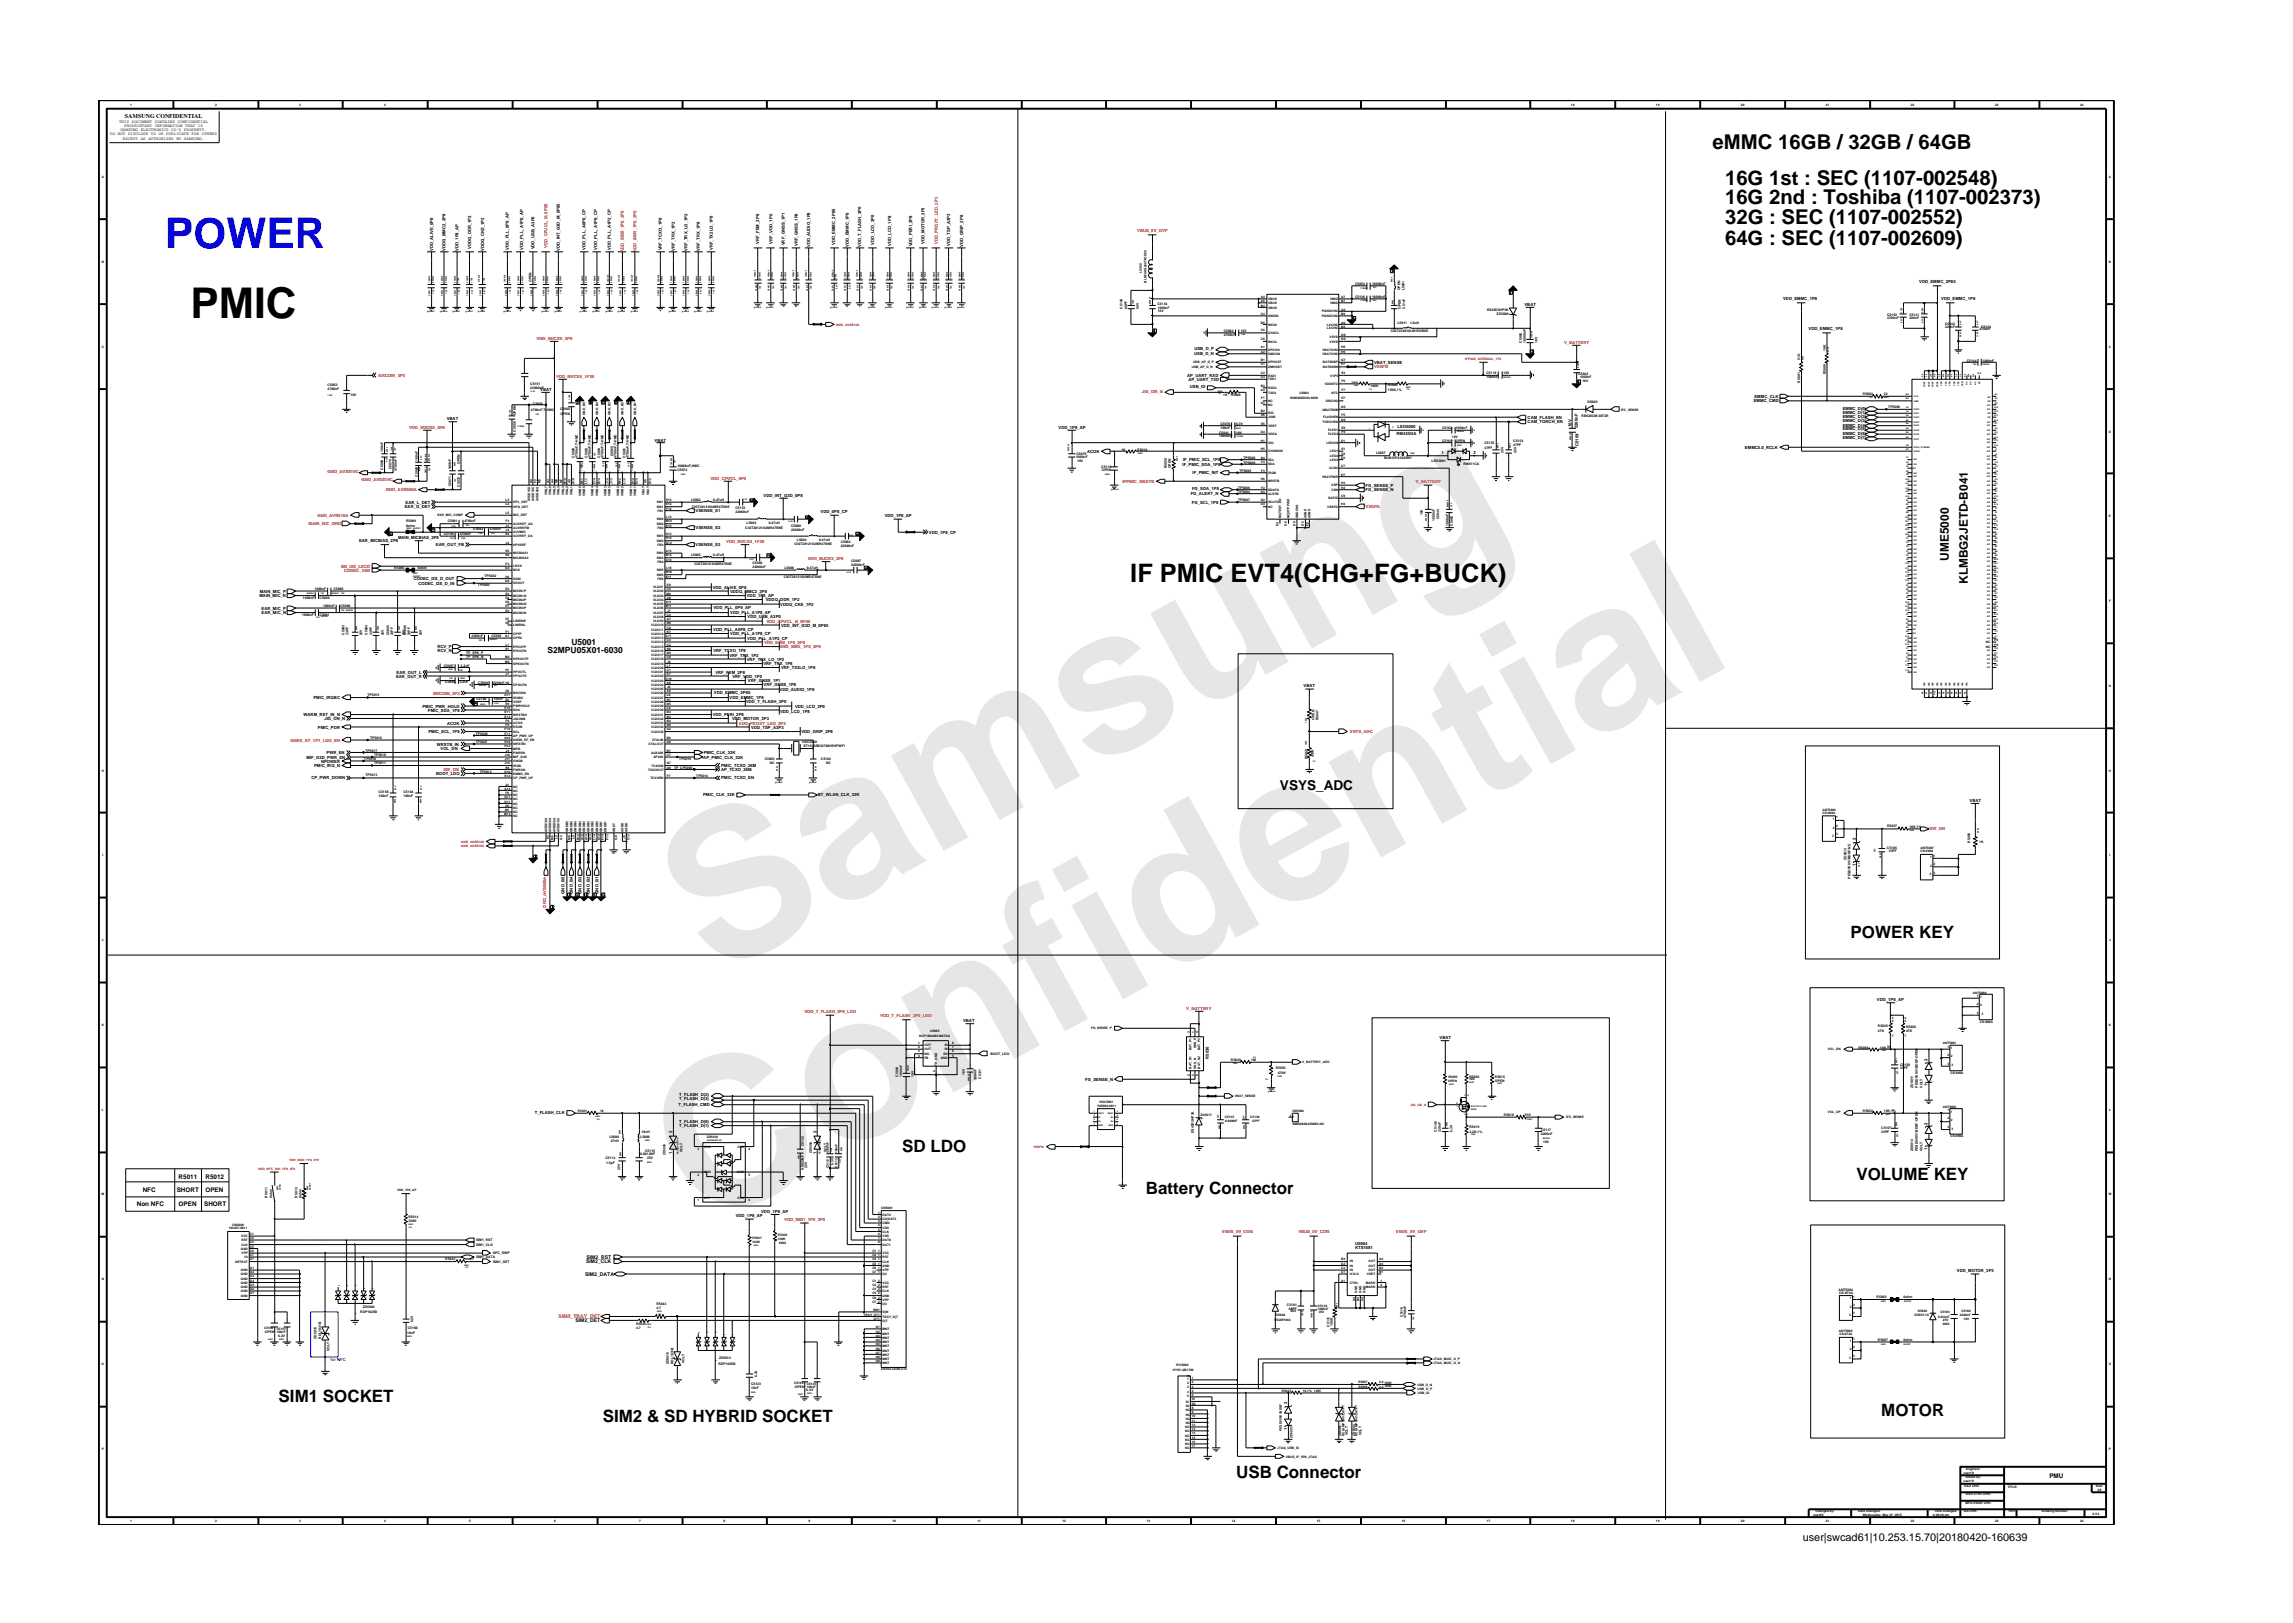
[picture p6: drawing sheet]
<svg xmlns="http://www.w3.org/2000/svg" width="297mm" height="210mm" viewBox="0 0 297 210" stroke-linecap="round" stroke-linejoin="round" font-family="sans-serif">
<defs><g id="words">
<g font-size="26.5" fill="#e6e6e6">
<text x="92.4" y="126.7" transform="rotate(-29 92.4 126.7)">Samsung</text>
<text x="91.1" y="159.4" transform="rotate(-29 91.1 159.4)">Confidential</text>
</g>
<text font-size="5.5" fill="#00f" x="21.4" y="32.2">POWER</text>
<text font-size="5.5" x="24.7" y="41.2">PMIC</text>
<text font-size="3.3" x="146.4" y="75.4">IF PMIC EVT4(CHG+FG+BUCK)</text>
<g font-size="2.6">
<text x="221.9" y="19.3">eMMC 16GB / 32GB / 64GB</text>
<text x="223.5" y="23.9">16G 1st : SEC (1107-002548)</text>
<text x="223.5" y="26.4">16G 2nd : Toshiba (1107-002373)</text>
<text x="223.5" y="29.1">32G : SEC (1107-002552)</text>
<text x="223.5" y="31.7">64G : SEC (1107-002609)</text>
</g>
<g font-size="2.2">
<text x="239.7" y="121.5">POWER KEY</text>
<text x="116.9" y="149.3">SD LDO</text>
<text x="148.4" y="154.6">Battery Connector</text>
<text x="240.5" y="152.9">VOLUME KEY</text>
<text x="36.1" y="181.6">SIM1 SOCKET</text>
<text x="78.1" y="184.2">SIM2 &amp; SD HYBRID SOCKET</text>
<text x="243.7" y="183.4">MOTOR</text>
<text x="160.1" y="191.5">USB Connector</text>
</g>
<text font-size="1.8" x="165.8" y="102.4">VSYS_ADC</text>
<g font-size="1.5">
<text x="252.5" y="72.6" transform="rotate(-90 252.5 72.6)">UME5000</text>
<text x="254.9" y="75.7" transform="rotate(-90 254.9 75.7)">KLMBG2JETD-B041</text>
</g>
<text font-size="1.4" x="233.5" y="199.7">user|swcad61|10.253.15.70|20180420-160639</text>
<g font-size="1.1">
<text x="74" y="83.6">U5001</text>
<text x="70.9" y="84.6">S2MPU05X01-6030</text>
</g>
<g font-size=".8">
<text x="16.2" y="15.3">SAMSUNG CONFIDENTIAL</text>
<text x="18.5" y="154.5">NFC</text>
<text x="22.9" y="154.4">SHORT</text>
<text x="23.1" y="152.7">R5011</text>
<text x="26.6" y="152.7">R5012</text>
<text x="26.6" y="154.4">OPEN</text>
<text x="17.7" y="156.2">Non NFC</text>
<text x="23.1" y="156.2">OPEN</text>
<text x="26.4" y="156.2">SHORT</text>
<text x="265.5" y="191.4">PMU</text>
</g>
<g font-size=".7">
<text x="75.8" y="165.3">SIM2_DATA</text>
<text x="75.9" y="163.7">SIM2_CLK</text>
<text x="76" y="163.1">SIM2_RST</text>
<text x="74.5" y="171.3">SIM2_DET</text>
</g>
<text font-size=".7" fill="#f00" x="72.4" y="170.8">SIM2_TRAY_DET</text>
<g font-size=".5">
<text x="14.3" y="17.5">DO NOT DISCLOSE TO OR DUPLICATE FOR OTHERS</text>
<text x="15.4" y="15.9">THIS DOCUMENT CONTAINS CONFIDENTIAL</text>
<text x="15.6" y="17">SAMSUNG ELECTRONICS CO’S PROPERTY.</text>
<text x="16.1" y="16.4">PROPRIETARY INFORMATION THAT IS</text>
<text x="15.9" y="18.1">EXCEPT AS AUTHORIZED BY SAMSUNG.</text>
<text x="56.1" y="32.5" transform="rotate(-90 56.1 32.5)">VDD_ALIVE_0P8</text>
<text x="57.7" y="32.5" transform="rotate(-90 57.7 32.5)">VDDQ_MMC2_2P8</text>
<text x="59.4" y="32.5" transform="rotate(-90 59.4 32.5)">VDD_1P8_AP</text>
<text x="61" y="32.3" transform="rotate(-90 61 32.3)">VDDQ_DDR_1P2</text>
<text x="62.7" y="32.5" transform="rotate(-90 62.7 32.5)">VDDQ_CKE_1P2</text>
<text x="65.9" y="32.3" transform="rotate(-90 65.9 32.3)">VDD_PLL_0P9_AP</text>
<text x="67.8" y="32.4" transform="rotate(-90 67.8 32.4)">VDD_PLL_A1P8_AP</text>
<text x="69.2" y="32.3" transform="rotate(-90 69.2 32.3)">VDD_USB_A3P0</text>
<text x="72.5" y="32.5" transform="rotate(-90 72.5 32.5)">VDD_INT_G3D_M_0P85</text>
<text x="75.8" y="32.4" transform="rotate(-90 75.8 32.4)">VDD_PLL_A0P8_CP</text>
<text x="77.4" y="32.4" transform="rotate(-90 77.4 32.4)">VDD_PLL_A1P8_CP</text>
<text x="79.1" y="32.4" transform="rotate(-90 79.1 32.4)">VDD_PLL_A1P2_CP</text>
<text x="85.7" y="32.4" transform="rotate(-90 85.7 32.4)">VRF_TCXO_1P8</text>
<text x="87.4" y="32.5" transform="rotate(-90 87.4 32.5)">VRF_TRX_1P2</text>
<text x="89" y="32.5" transform="rotate(-90 89 32.5)">VRF_TRX_LO_1P2</text>
<text x="90.7" y="32.5" transform="rotate(-90 90.7 32.5)">VRF_TRX_1P8</text>
<text x="92.3" y="32.4" transform="rotate(-90 92.3 32.4)">VRF_TX2LO_1P8</text>
<text x="98.4" y="31.6" transform="rotate(-90 98.4 31.6)">VRF_FEM_2P8</text>
<text x="100.1" y="31.6" transform="rotate(-90 100.1 31.6)">VRF_VDD_1P0</text>
<text x="101.7" y="31.8" transform="rotate(-90 101.7 31.8)">VRF_GNSS_1P1</text>
<text x="103.4" y="31.9" transform="rotate(-90 103.4 31.9)">VRF_GNSS_1P8</text>
<text x="105" y="32" transform="rotate(-90 105 32)">VDD_AUDIO_1P8</text>
<text x="108.2" y="31.8" transform="rotate(-90 108.2 31.8)">VDD_EMMC_2P85</text>
<text x="110" y="32" transform="rotate(-90 110 32)">VDD_EMMC_1P8</text>
<text x="111.6" y="32" transform="rotate(-90 111.6 32)">VDD_T_FLASH_3P0</text>
<text x="113.3" y="31.7" transform="rotate(-90 113.3 31.7)">VDD_LCD_3P0</text>
<text x="115.5" y="31.9" transform="rotate(-90 115.5 31.9)">VDD_LCD_1P8</text>
<text x="118.2" y="31.9" transform="rotate(-90 118.2 31.9)">VDD_PERI_2P8</text>
<text x="119.8" y="31.6" transform="rotate(-90 119.8 31.6)">VDD_MOTOR_3P3</text>
<text x="123.1" y="31.9" transform="rotate(-90 123.1 31.9)">VDD_TSP_A3P3</text>
<text x="124.8" y="32" transform="rotate(-90 124.8 32)">VDD_GRIP_2P8</text>
<text x="197.5" y="39.6">VBAT</text>
<text x="231" y="38.9">VDD_EMMC_1P8</text>
<text x="248.6" y="36.7">VDD_EMMC_2P85</text>
<text x="251.5" y="38.9">VDD_EMMC_1P8</text>
<text x="154.7" y="45.9">USB_D_N</text>
<text x="154.7" y="45.4">USB_D_P</text>
<text x="178" y="47.1">VBAT_SENSE</text>
<text x="234.3" y="42.7">VDD_EMMC_1P8</text>
<text x="70" y="50.6">VBAT</text>
<text x="153.8" y="48.8">AP_UART_RXD</text>
<text x="154" y="49.3">AP_UART_TXD</text>
<text x="154.1" y="50.3">USB_ID</text>
<text x="227.2" y="52.1">EMMC_CMD</text>
<text x="227.3" y="51.5">EMMC_CLK</text>
<text x="238.7" y="53.1">EMMC_D(0)</text>
<text x="238.7" y="53.6">EMMC_D(1)</text>
<text x="57.9" y="54.4">VBAT</text>
<text x="84.8" y="57.2">VBAT</text>
<text x="137.1" y="55.5">VDD_1P8_AP</text>
<text x="140.8" y="58.6">ACOK</text>
<text x="153.2" y="59.7">IF_PMIC_SCL_1P8</text>
<text x="180.9" y="56.4">RM435GA</text>
<text x="181" y="55.5">LED5000</text>
<text x="186.7" y="58.8">1</text>
<text x="190.9" y="58.8">2</text>
<text x="197.9" y="54.2">CAM_FLASH_EN</text>
<text x="197.9" y="54.8">CAM_TORCH_EN</text>
<text x="203.6" y="55.3" transform="rotate(-90 203.6 55.3)">10V</text>
<text x="204.4" y="55.5" transform="rotate(-90 204.4 55.5)">2200nF</text>
<text x="204.5" y="57.8" transform="rotate(-90 204.5 57.8)">C5109</text>
<text x="226" y="58.1">EMMC5.0_RCLK</text>
<text x="238.7" y="54.2">EMMC_D(2)</text>
<text x="238.7" y="54.7">EMMC_D(3)</text>
<text x="238.7" y="55.3">EMMC_D(4)</text>
<text x="238.7" y="55.8">EMMC_D(5)</text>
<text x="238.7" y="56.4">EMMC_D(6)</text>
<text x="238.7" y="56.9">EMMC_D(7)</text>
<text x="52.4" y="65.8">EAR_G_DET</text>
<text x="52.5" y="65.3">EAR_L_DET</text>
<text x="98.9" y="64.3">VDD_INT_G3D_0P8</text>
<text x="153.2" y="60.3">IF_PMIC_SDA_1P8</text>
<text x="154.2" y="64.2">FG_ALERT_N</text>
<text x="154.4" y="65.3">FG_SCL_1P8</text>
<text x="154.4" y="63.5">FG_SDA_1P8</text>
<text x="154.5" y="61.4">IF_PMIC_INT</text>
<text x="176.9" y="63.6">FG_SENSE_N</text>
<text x="176.9" y="63.1">FG_SENSE_P</text>
<text x="46.5" y="70.2">EAR_MICBIAS_2P8</text>
<text x="51.6" y="69.8">MAIN_MICBIAS_2P8</text>
<text x="56.5" y="70.8">EAR_OUT_FB</text>
<text x="90.1" y="70.8">VSENSE_S3</text>
<text x="90.1" y="66.4">VSENSE_S1</text>
<text x="90.1" y="68.6">VSENSE_S2</text>
<text x="106.3" y="66.5">VDD_0P8_CP</text>
<text x="114.6" y="67">VDD_1P8_AP</text>
<text x="120.3" y="69.1">VDD_1P8_CP</text>
<text x="33.6" y="77.4">MAIN_MIC_N</text>
<text x="33.6" y="76.8">MAIN_MIC_P</text>
<text x="53.6" y="75.2">CODEC_I2S_D_OUT</text>
<text x="54.2" y="75.8">CODEC_I2S_D_IN</text>
<text x="92.3" y="76.3">VDD_ALIVE_0P8</text>
<text x="94.6" y="76.8">VDDQ_MMC2_2P8</text>
<text x="96.7" y="77.4">VDD_1P8_AP</text>
<text x="99.2" y="77.9">VDDQ_DDR_1P2</text>
<text x="33.9" y="79">EAR_MIC_P</text>
<text x="33.9" y="79.6">EAR_MIC_N</text>
<text x="56.7" y="84">RCV_P</text>
<text x="92.4" y="81.8">VDD_PLL_A0P8_CP</text>
<text x="92.4" y="78.9">VDD_PLL_0P9_AP</text>
<text x="94.6" y="79.6">VDD_PLL_A1P8_AP</text>
<text x="94.6" y="82.3">VDD_PLL_A1P8_CP</text>
<text x="96.8" y="82.9">VDD_PLL_A1P2_CP</text>
<text x="96.9" y="80.1">VDD_USB_A3P0</text>
<text x="101.1" y="78.5">VDDQ_CKE_1P2</text>
<text x="101.2" y="81.2">VDD_INT_G3D_M_0P85</text>
<text x="51.3" y="87.8">EAR_OUT_R</text>
<text x="51.4" y="87.3">EAR_OUT_L</text>
<text x="56.7" y="84.5">RCV_N</text>
<text x="92.4" y="84.5">VRF_TCXO_1P8</text>
<text x="92.5" y="89.9">VDD_EMMC_2P85</text>
<text x="92.7" y="87.3">VRF_FEM_2P8</text>
<text x="94.5" y="85.1">VRF_TRX_1P2</text>
<text x="94.9" y="87.8">VRF_VDD_1P0</text>
<text x="96.7" y="85.6">VRF_TRX_LO_1P2</text>
<text x="96.9" y="88.4">VRF_GNSS_1P1</text>
<text x="98.9" y="86.2">VRF_TRX_1P8</text>
<text x="98.9" y="88.9">VRF_GNSS_1P8</text>
<text x="101" y="89.5">VDD_AUDIO_1P8</text>
<text x="101.2" y="86.7">VRF_TX2LO_1P8</text>
<text x="168.9" y="89">VBAT</text>
<text x="39.3" y="92.8">WARM_RST_IN_N</text>
<text x="40.6" y="90.6">PMIC_IRQBC</text>
<text x="41.2" y="94.4">PMIC_POR</text>
<text x="42" y="93.3">JIG_ON_N</text>
<text x="54.7" y="91.7">PMIC_PWR_HOLD</text>
<text x="55.4" y="92.2">PMIC_SDA_1P8</text>
<text x="55.5" y="95">PMIC_SCL_1P8</text>
<text x="57.9" y="93.9">ACOK</text>
<text x="92.3" y="92.8">VDD_PERI_2P8</text>
<text x="94.5" y="90.6">VDD_EMMC_1P8</text>
<text x="94.8" y="93.3">VDD_MOTOR_3P3</text>
<text x="96.6" y="91.1">VDD_T_FLASH_3P0</text>
<text x="97.3" y="94.4">VDD_TSP_A3P3</text>
<text x="101" y="92.3">VDD_LCD_1P8</text>
<text x="103" y="91.7">VDD_LCD_3P0</text>
<text x="103.8" y="95">VDD_GRIP_2P8</text>
<text x="39.7" y="98.3">MIF_G3D_PWR_EN</text>
<text x="40.3" y="101">CP_PWR_DOWN</text>
<text x="40.7" y="99.4">PMIC_IRQ_N</text>
<text x="41.6" y="98.8">NPOWER</text>
<text x="42.3" y="97.7">PWR_EN</text>
<text x="56.5" y="100.4">BOOT_LDO</text>
<text x="56.6" y="96.6">WRSTB_IN</text>
<text x="57.1" y="97.2">VOL_DN</text>
<text x="91.1" y="98.3">AP_PMIC_CLK_32K</text>
<text x="91.2" y="97.7">PMIC_CLK_32K</text>
<text x="93.4" y="101">PMIC_TCXO_EN</text>
<text x="93.4" y="99.4">PMIC_TCXO_26M</text>
<text x="93.4" y="99.9">AP_TCXO_26M</text>
<text x="91.1" y="103.2">PMIC_CLK_32K</text>
<text x="105.9" y="103.2">BT_WLAN_CLK_32K</text>
<text x="255.1" y="103.9">VBAT</text>
<text x="240.4" y="112.2" transform="rotate(-90 240.4 112.2)">1</text>
<text x="240.4" y="108.9" transform="rotate(-90 240.4 108.9)">2</text>
<text x="73.1" y="115.8" transform="rotate(-90 73.1 115.8)">GND_B5</text>
<text x="74.2" y="115.8" transform="rotate(-90 74.2 115.8)">GND_B4</text>
<text x="75.3" y="115.8" transform="rotate(-90 75.3 115.8)">GND_B3</text>
<text x="76.4" y="115.8" transform="rotate(-90 76.4 115.8)">GND_B2</text>
<text x="77.5" y="115.8" transform="rotate(-90 77.5 115.8)">GND_B1</text>
<text x="243.1" y="129.7">VDD_1P8_AP</text>
<text x="124.8" y="132.4">VBAT</text>
<text x="156.6" y="137.2" transform="rotate(-90 156.6 137.2)">R5030</text>
<text x="186.5" y="134.6">VBAT</text>
<text x="249.7" y="137.4" transform="rotate(-90 249.7 137.4)">2</text>
<text x="87.9" y="143.3">T_FLASH_CMD</text>
<text x="88" y="142.6">T_FLASH_D(3)</text>
<text x="88" y="142">T_FLASH_D(2)</text>
<text x="140.6" y="140">FG_SENSE_N</text>
<text x="249.7" y="140.7" transform="rotate(-90 249.7 140.7)">1</text>
<text x="69.3" y="144.3">T_FLASH_CLK</text>
<text x="87.1" y="149.5" transform="rotate(-90 87.1 149.5)">1</text>
<text x="87.1" y="146.8" transform="rotate(-90 87.1 146.8)">2</text>
<text x="88" y="146">T_FLASH_D(1)</text>
<text x="88" y="145.5">T_FLASH_D(0)</text>
<text x="105.8" y="149.5" transform="rotate(-90 105.8 149.5)">1</text>
<text x="105.8" y="146.8" transform="rotate(-90 105.8 146.8)">2</text>
<text x="249.7" y="149" transform="rotate(-90 249.7 149)">1</text>
<text x="249.7" y="145.7" transform="rotate(-90 249.7 145.7)">2</text>
<text x="95.3" y="157.7">VDD_1P8_AP</text>
<text x="98.6" y="157.1">VDD_1P8_AP</text>
<text x="175.5" y="161.3">U5004</text>
<text x="175.5" y="161.9">KTS1681</text>
<text x="253.5" y="164.7">VDD_MOTOR_3P3</text>
<text x="166.7" y="185.3" transform="rotate(-90 166.7 185.3)">1</text>
<text x="166.7" y="181.9" transform="rotate(-90 166.7 181.9)">2</text>
</g>
<g font-size=".5" fill="#f00">
<text x="70.9" y="32.1" transform="rotate(-90 70.9 32.1)">VDD_CPUCL_M_0P85</text>
<text x="80.8" y="32.6" transform="rotate(-90 80.8 32.6)">VDD_SIM0_1P8_3P0</text>
<text x="82.4" y="32.6" transform="rotate(-90 82.4 32.6)">VDD_SIM1_1P8_3P0</text>
<text x="121.5" y="31.6" transform="rotate(-90 121.5 31.6)">VDD_PROXY_LED_3P3</text>
<text x="147.3" y="30.1">VBUS_5V_OVP</text>
<text x="69.5" y="44">VDD_BUCK5_2P0</text>
<text x="178" y="47.7">VSSFG</text>
<text x="202.6" y="44.5">V_BATTERY</text>
<text x="49.1" y="48.8">BKCOIN_3P3</text>
<text x="72.1" y="48.9">VDD_BUCK4_1P35</text>
<text x="147.9" y="50.9">JIG_ON_N</text>
<text x="53" y="55.5">VDD_BUCK5_2P0</text>
<text x="42.4" y="61.3">GND_AVSS19C</text>
<text x="46.8" y="62.4">GND_AVSS19C</text>
<text x="50" y="63.6">GND_AVSS50A</text>
<text x="92" y="62.1">VDD_CPUCL_0P8</text>
<text x="145.4" y="62.5">IFPMIC_MRSTB</text>
<text x="176.9" y="65.8">VSSFG</text>
<text x="183.4" y="62.6">V_BATTERY</text>
<text x="40" y="68">MAIN_MIC_GND</text>
<text x="41.1" y="66.9">GND_AVSS18A</text>
<text x="94.1" y="70.3">VDD_BUCK4_1P35</text>
<text x="44.2" y="73.5">BB_I2S_LRCK</text>
<text x="44.6" y="74.1">CODEC_24M</text>
<text x="104.6" y="72.5">VDD_BUCK5_2P0</text>
<text x="99" y="83.4">VDD_SIM0_1P8_3P0</text>
<text x="99.3" y="80.7">VDD_CPUCL_M_0P85</text>
<text x="101" y="84">VDD_SIM1_1P8_3P0</text>
<text x="56.1" y="90">BKCOIN_3P3</text>
<text x="95.7" y="93.9">VDD_PROXY_LED_3P3</text>
<text x="174.9" y="95">VSYS_ADC</text>
<text x="37.6" y="96.1">GNSS_RF_1P1_LDO_EN</text>
<text x="57.5" y="99.9">SW_ON</text>
<text x="250" y="107.6">SW_ON</text>
<text x="70.8" y="117.6" transform="rotate(-90 70.8 117.6)">GND_AVSS50A</text>
<text x="104.2" y="131.2">VDD_T_FLASH_3P0_LDO</text>
<text x="114" y="131.7">VDD_T_FLASH_3P0_LDO</text>
<text x="153.7" y="130.8">V_BATTERY</text>
<text x="101.6" y="158.1">VDD_SIM1_1P8_3P0</text>
<text x="158.3" y="159.7">VBUS_5V_CON</text>
<text x="168.2" y="159.7">VBUS_5V_CON</text>
<text x="180.8" y="159.7">VBUS_5V_OVP</text>
</g>
<text font-size=".5" fill="#00f" x="42.8" y="176.3">for NFC</text>
<g font-size=".4">
<text x="16.8" y="13.7">1</text>
<text x="27.9" y="13.7">2</text>
<text x="38.8" y="13.7">3</text>
<text x="49.8" y="13.7">4</text>
<text x="203.5" y="13.7">18</text>
<text x="214.5" y="13.7">19</text>
<text x="225.5" y="13.7">20</text>
<text x="236.5" y="13.7">21</text>
<text x="247.5" y="13.7">22</text>
<text x="258.5" y="13.7">23</text>
<text x="269.5" y="13.7">24</text>
<text x="13.2" y="23">A</text>
<text x="273.2" y="23">A</text>
<text x="13.2" y="34">B</text>
<text x="147.9" y="35.3" transform="rotate(-90 147.9 35.3)">L5000</text>
<text x="273.2" y="34">B</text>
<text x="68.9" y="36.5" transform="rotate(-90 68.9 36.5)">OPEN</text>
<text x="145.4" y="40" transform="rotate(-90 145.4 40)">C5148</text>
<text x="146" y="40" transform="rotate(-90 146 40)">68PF</text>
<text x="147.5" y="40" transform="rotate(-90 147.5 40)">50V</text>
<text x="148.5" y="36.6" transform="rotate(-90 148.5 36.6)">BLM18KG260TN1D09</text>
<text x="149.9" y="39.5">C5134</text>
<text x="150" y="40.4">16V</text>
<text x="150" y="40.1">1000nF</text>
<text x="163.3" y="38.6">A4</text>
<text x="163.3" y="39.1">A5</text>
<text x="163.3" y="39.7">B4</text>
<text x="163.3" y="41.9">B5</text>
<text x="163.3" y="40.8">C4</text>
<text x="164.3" y="38.9">VBUS</text>
<text x="164.3" y="39.4">VBUS</text>
<text x="164.3" y="40">VBUS</text>
<text x="164.3" y="41.1">GNDIN</text>
<text x="171.2" y="40.5">PGNDCHG</text>
<text x="171.2" y="41.1">PGNDCHG</text>
<text x="172.3" y="38.9">VMID</text>
<text x="172.3" y="39.4">VMID</text>
<text x="173.8" y="38.6">A7</text>
<text x="173.8" y="41.9">A8</text>
<text x="173.8" y="40.2">A9</text>
<text x="173.8" y="39.1">B7</text>
<text x="173.8" y="40.8">B9</text>
<text x="175.5" y="38.6">C5136</text>
<text x="175.5" y="36.9">C5054</text>
<text x="177.7" y="38.6">10000nF</text>
<text x="177.7" y="36.9">10000nF</text>
<text x="181.4" y="37.6" transform="rotate(-90 181.4 37.6)">OPEN</text>
<text x="181.5" y="40" transform="rotate(-90 181.5 40)">OPEN</text>
<text x="182" y="37.6" transform="rotate(-90 182 37.6)">L5001</text>
<text x="182" y="40" transform="rotate(-90 182 40)">C5147</text>
<text x="192.6" y="40.2">ES45D3HP3K</text>
<text x="193.9" y="40.8">ZD5000</text>
<text x="244.5" y="40.9">C5152</text>
<text x="244.5" y="41.3">4700nF</text>
<text x="247.3" y="40.9">C5141</text>
<text x="247.3" y="41.3">220nF</text>
<text x="13.2" y="45.1">C</text>
<text x="154.4" y="47.7">USB_AP_D_N</text>
<text x="154.5" y="47.1">USB_AP_D_P</text>
<text x="158.5" y="43.5">4700nF</text>
<text x="158.5" y="43">C5062</text>
<text x="160.7" y="43">10V</text>
<text x="163.3" y="45.1">A1</text>
<text x="163.3" y="45.7">A2</text>
<text x="163.3" y="46.8">B1</text>
<text x="163.3" y="47.3">C1</text>
<text x="163.3" y="44">C5</text>
<text x="163.3" y="42.9">C6</text>
<text x="164.3" y="45.5">DPCON</text>
<text x="164.3" y="46">DMCON</text>
<text x="164.3" y="47.1">DPHOST</text>
<text x="164.3" y="42.2">WCIN</text>
<text x="164.3" y="47.7">DMHOST</text>
<text x="164.3" y="44.4">WCVL</text>
<text x="164.3" y="43.3">CHGVL</text>
<text x="171.3" y="45.5">VBATCHG</text>
<text x="171.3" y="46">VBATCHG</text>
<text x="171.4" y="47.7">BATSNSN</text>
<text x="171.4" y="47.1">BATSNSP</text>
<text x="171.9" y="42.2">LXCHG</text>
<text x="171.9" y="42.7">LXCHG</text>
<text x="172.2" y="43.8">VSYS</text>
<text x="172.2" y="44.4">VSYS</text>
<text x="173.7" y="43.5">G8</text>
<text x="173.7" y="44">G9</text>
<text x="173.7" y="46.8">G7</text>
<text x="173.8" y="47.3">H7</text>
<text x="173.8" y="45.1">H8</text>
<text x="173.8" y="45.7">H9</text>
<text x="173.8" y="42.4">B8</text>
<text x="180.2" y="42.9">CIGT252010LM1R0SNE</text>
<text x="181" y="42">L5011</text>
<text x="182.7" y="42">1.0uH</text>
<text x="197.1" y="44.4" transform="rotate(-90 197.1 44.4)">C5066</text>
<text x="197.6" y="44.4" transform="rotate(-90 197.6 44.4)">10000nF</text>
<text x="199.2" y="44.4" transform="rotate(-90 199.2 44.4)">10V</text>
<text x="233.2" y="46.6" transform="rotate(-90 233.2 46.6)">51K</text>
<text x="236.5" y="45.5" transform="rotate(-90 236.5 45.5)">10K</text>
<text x="252" y="42.1">C5142</text>
<text x="252" y="42.5">220nF</text>
<text x="254.8" y="46.8">C5144</text>
<text x="256.4" y="42.8">4700nF</text>
<text x="256.6" y="42.4">C5143</text>
<text x="256.8" y="46.8">1000nF</text>
<text x="273.2" y="45.1">C</text>
<text x="42.4" y="50.5">4700nF</text>
<text x="42.4" y="50">C5053</text>
<text x="45.4" y="51.3">10V</text>
<text x="66.8" y="53.8" transform="rotate(-90 66.8 53.8)">OPEN</text>
<text x="68.7" y="49.8">C5151</text>
<text x="68.7" y="50.4">22000nF</text>
<text x="68.8" y="53.2">4700nF,T-HMC</text>
<text x="69" y="52.5">C5059</text>
<text x="72.6" y="53.1">C5002</text>
<text x="72.6" y="53.7">OPEN</text>
<text x="75.8" y="53.8" transform="rotate(-90 75.8 53.8)">GND_B5</text>
<text x="77.5" y="53.8" transform="rotate(-90 77.5 53.8)">GND_B4</text>
<text x="79.1" y="53.8" transform="rotate(-90 79.1 53.8)">GND_B3</text>
<text x="80.8" y="53.8" transform="rotate(-90 80.8 53.8)">GND_B2</text>
<text x="82.4" y="53.8" transform="rotate(-90 82.4 53.8)">GND_B1</text>
<text x="158.5" y="51.3">1K</text>
<text x="159.4" y="51.3">R5008</text>
<text x="163.3" y="52.3">G1</text>
<text x="163.3" y="50.6">A3</text>
<text x="163.3" y="53.4">B2</text>
<text x="163.3" y="50.1">B3</text>
<text x="163.3" y="48.4">C2</text>
<text x="163.3" y="49">C3</text>
<text x="163.4" y="53.9">E6</text>
<text x="163.4" y="51.7">F1</text>
<text x="164.3" y="51">TXD2</text>
<text x="164.3" y="53.7">RID</text>
<text x="164.3" y="50.4">RXD2</text>
<text x="164.3" y="48.8">RXD1</text>
<text x="164.3" y="49.3">TXD1</text>
<text x="164.3" y="52.1">NC</text>
<text x="164.3" y="52.6">NC</text>
<text x="167.1" y="51.7">S2MU005X03-6030</text>
<text x="168.3" y="51.1">U5002</text>
<text x="171.3" y="53.2">QBATENB</text>
<text x="171.6" y="49.9">VDDNTC</text>
<text x="171.7" y="52.1">DISCHG</text>
<text x="172.3" y="48.8">V1P5</text>
<text x="172.5" y="51">NTC</text>
<text x="173.7" y="52.8">G5</text>
<text x="173.8" y="51.7">E7</text>
<text x="173.8" y="48.4">E3</text>
<text x="173.8" y="53.9">F5</text>
<text x="173.8" y="49.5">F6</text>
<text x="173.8" y="50.6">F7</text>
<text x="177.5" y="50.1">100K</text>
<text x="179.8" y="50.7">150K,1%</text>
<text x="179.8" y="50.1">R5005</text>
<text x="192.6" y="49">1000nF</text>
<text x="192.6" y="48.5">C5118</text>
<text x="194.8" y="48.5">10V</text>
<text x="204.5" y="48.6">C5042</text>
<text x="204.7" y="49">1000nF</text>
<text x="204.9" y="54">RB520CM-30T2R</text>
<text x="205" y="49.5">16V</text>
<text x="205.7" y="52.3">D5003</text>
<text x="210" y="53.2">IFC_SENSE</text>
<text x="233.2" y="49.6" transform="rotate(-90 233.2 49.6)">R5001</text>
<text x="236.5" y="48.5" transform="rotate(-90 236.5 48.5)">R5000</text>
<text x="241.3" y="51.2">R5002</text>
<text x="244" y="51.2">22</text>
<text x="244.6" y="52.9">TP5000</text>
<text x="49.6" y="58.5" transform="rotate(-90 49.6 58.5)">100nF</text>
<text x="54.1" y="59.7" transform="rotate(-90 54.1 59.7)">100nF</text>
<text x="66.8" y="55.9" transform="rotate(-90 66.8 55.9)">C5056</text>
<text x="74.4" y="59.3" transform="rotate(-90 74.4 59.3)">C5000</text>
<text x="74.9" y="59.3" transform="rotate(-90 74.9 59.3)">4700nF,T-HMC</text>
<text x="76.1" y="59.3" transform="rotate(-90 76.1 59.3)">C5063</text>
<text x="76.5" y="59.3" transform="rotate(-90 76.5 59.3)">4700nF,T-HMC</text>
<text x="77.7" y="59.3" transform="rotate(-90 77.7 59.3)">C5064</text>
<text x="78.2" y="59.3" transform="rotate(-90 78.2 59.3)">4700nF,T-HMC</text>
<text x="79.4" y="59.1" transform="rotate(-90 79.4 59.1)">C5065</text>
<text x="79.9" y="59.3" transform="rotate(-90 79.9 59.3)">4700nF,T-HMC</text>
<text x="81" y="59.3" transform="rotate(-90 81 59.3)">C5001</text>
<text x="81.5" y="59.3" transform="rotate(-90 81.5 59.3)">4700nF,T-HMC</text>
<text x="139.4" y="59.4">1000nF</text>
<text x="139.4" y="58.9">C5079</text>
<text x="139.5" y="59.9">10V</text>
<text x="145.3" y="58.4">1K</text>
<text x="147.3" y="58.4">R5010</text>
<text x="157.9" y="56.2">C5041</text>
<text x="157.9" y="56.7">10000nF</text>
<text x="158.1" y="55.1">C5076</text>
<text x="158.1" y="55.6">100nF</text>
<text x="160.1" y="56.2">10V</text>
<text x="160.1" y="55.1">6.3V</text>
<text x="161.1" y="59.5">TP5008</text>
<text x="163.3" y="59.4">G4</text>
<text x="163.3" y="56.1">D4</text>
<text x="163.3" y="57.2">H1</text>
<text x="163.3" y="58.3">H5</text>
<text x="163.4" y="55">E5</text>
<text x="164.3" y="55.3">VREF</text>
<text x="164.3" y="54.2">JIGB</text>
<text x="164.3" y="56.4">VDDA</text>
<text x="164.3" y="57.5">VIO</text>
<text x="164.3" y="58.6">CHGINOK</text>
<text x="164.3" y="59.7">SCL</text>
<text x="171.3" y="54.8">TORCHEN</text>
<text x="171.4" y="54.2">FLASHEN</text>
<text x="171.8" y="57.5">LEDVIN</text>
<text x="172" y="55.9">FLED1</text>
<text x="172" y="56.4">FLED2</text>
<text x="172.3" y="59.7">LED3</text>
<text x="172.3" y="58.6">LED1</text>
<text x="172.3" y="59.2">LED2</text>
<text x="173.7" y="54.5">G6</text>
<text x="173.8" y="57.2">D1</text>
<text x="173.8" y="59.4">D2</text>
<text x="173.8" y="55.6">E9</text>
<text x="173.8" y="58.3">E1</text>
<text x="173.8" y="58.9">E2</text>
<text x="173.8" y="56.1">F9</text>
<text x="178.3" y="58.9">L5007</text>
<text x="179.3" y="59.5">BLM15PX330SN1</text>
<text x="185.5" y="59.9">LED5001</text>
<text x="186.8" y="57.3">C5161</text>
<text x="186.8" y="55.6">C5162</text>
<text x="188.1" y="56.8">16V</text>
<text x="188.6" y="57.3">OPEN</text>
<text x="188.6" y="55.6">1000nF</text>
<text x="192.3" y="57.5">C5155</text>
<text x="192.3" y="58.1">47PF</text>
<text x="194.8" y="58.7" transform="rotate(-90 194.8 58.7)">25V</text>
<text x="196" y="57.8">47PF</text>
<text x="196" y="57.3">C5154</text>
<text x="196.5" y="58.7" transform="rotate(-90 196.5 58.7)">25V</text>
<text x="273.2" y="56.1">D</text>
<text x="49.6" y="60.8" transform="rotate(-90 49.6 60.8)">C5069</text>
<text x="50.7" y="60.8" transform="rotate(-90 50.7 60.8)">C5070</text>
<text x="51.4" y="61" transform="rotate(-90 51.4 61)">4700nF</text>
<text x="54.1" y="61.8" transform="rotate(-90 54.1 61.8)">C5068</text>
<text x="58.4" y="63" transform="rotate(-90 58.4 63)">C5071</text>
<text x="58.4" y="60.8" transform="rotate(-90 58.4 60.8)">100NF</text>
<text x="59.5" y="63" transform="rotate(-90 59.5 63)">C5072</text>
<text x="59.5" y="60.1" transform="rotate(-90 59.5 60.1)">OPEN</text>
<text x="65.5" y="64.9">L3</text>
<text x="65.5" y="65.5">L4</text>
<text x="66.5" y="65.2">HPL_DET</text>
<text x="66.5" y="65.8">HPG_DET</text>
<text x="68.7" y="64.9" transform="rotate(-90 68.7 64.9)">AVDD15D</text>
<text x="68.9" y="62.6" transform="rotate(-90 68.9 62.6)">G3</text>
<text x="69.2" y="64.9" transform="rotate(-90 69.2 64.9)">AVDD19C</text>
<text x="69.5" y="62.6" transform="rotate(-90 69.5 62.6)">F2</text>
<text x="69.8" y="64.9" transform="rotate(-90 69.8 64.9)">AVDD50A</text>
<text x="70" y="62.6" transform="rotate(-90 70 62.6)">M3</text>
<text x="70.9" y="64.2" transform="rotate(-90 70.9 64.2)">VINL7</text>
<text x="71.1" y="62.6" transform="rotate(-90 71.1 62.6)">A3</text>
<text x="71.4" y="64.2" transform="rotate(-90 71.4 64.2)">VINL6</text>
<text x="71.7" y="62.6" transform="rotate(-90 71.7 62.6)">A4</text>
<text x="72" y="64.2" transform="rotate(-90 72 64.2)">VINL5</text>
<text x="72.2" y="62.6" transform="rotate(-90 72.2 62.6)">M8</text>
<text x="72.5" y="64.2" transform="rotate(-90 72.5 64.2)">VINL4</text>
<text x="72.8" y="62.6" transform="rotate(-90 72.8 62.6)">M7</text>
<text x="73.1" y="64.2" transform="rotate(-90 73.1 64.2)">VINL3</text>
<text x="73.3" y="62.7" transform="rotate(-90 73.3 62.7)">B10</text>
<text x="73.6" y="64.2" transform="rotate(-90 73.6 64.2)">VINL2</text>
<text x="73.9" y="62.6" transform="rotate(-90 73.9 62.6)">A9</text>
<text x="74.2" y="64.2" transform="rotate(-90 74.2 64.2)">VINL1</text>
<text x="74.4" y="62.7" transform="rotate(-90 74.4 62.7)">A10</text>
<text x="75.3" y="64.2" transform="rotate(-90 75.3 64.2)">VINB5</text>
<text x="75.5" y="62.7" transform="rotate(-90 75.5 62.7)">M11</text>
<text x="75.8" y="64.2" transform="rotate(-90 75.8 64.2)">VINB5</text>
<text x="76.1" y="62.7" transform="rotate(-90 76.1 62.7)">L11</text>
<text x="76.9" y="64.2" transform="rotate(-90 76.9 64.2)">VINB4</text>
<text x="77.1" y="62.7" transform="rotate(-90 77.1 62.7)">C14</text>
<text x="77.5" y="64.2" transform="rotate(-90 77.5 64.2)">VINB4</text>
<text x="77.7" y="62.7" transform="rotate(-90 77.7 62.7)">B14</text>
<text x="78.6" y="64.2" transform="rotate(-90 78.6 64.2)">VINB3</text>
<text x="78.8" y="62.7" transform="rotate(-90 78.8 62.7)">J14</text>
<text x="79.1" y="64.2" transform="rotate(-90 79.1 64.2)">VINB3</text>
<text x="79.3" y="62.7" transform="rotate(-90 79.3 62.7)">J13</text>
<text x="80.2" y="64.2" transform="rotate(-90 80.2 64.2)">VINB2</text>
<text x="80.4" y="62.7" transform="rotate(-90 80.4 62.7)">M12</text>
<text x="80.8" y="64.2" transform="rotate(-90 80.8 64.2)">VINB2</text>
<text x="81" y="62.7" transform="rotate(-90 81 62.7)">L12</text>
<text x="81.9" y="64.2" transform="rotate(-90 81.9 64.2)">VINB1</text>
<text x="82.1" y="62.7" transform="rotate(-90 82.1 62.7)">D14</text>
<text x="82.4" y="64.2" transform="rotate(-90 82.4 64.2)">VINB1</text>
<text x="82.6" y="62.7" transform="rotate(-90 82.6 62.7)">D13</text>
<text x="83.5" y="64.1" transform="rotate(-90 83.5 64.1)">VBAT</text>
<text x="83.7" y="62.6" transform="rotate(-90 83.7 62.6)">H5</text>
<text x="84.1" y="64.1" transform="rotate(-90 84.1 64.1)">VBAT</text>
<text x="84.3" y="62.7" transform="rotate(-90 84.3 62.7)">D12</text>
<text x="85.1" y="65.2">SW1</text>
<text x="85.1" y="65.8">SW1</text>
<text x="86.3" y="64.9">E13</text>
<text x="86.3" y="65.5">E14</text>
<text x="87.7" y="60.5">10000nF,HMC</text>
<text x="87.7" y="61">C5074</text>
<text x="89.5" y="65">L5002</text>
<text x="89.6" y="65.8">CIGT201210UMR47SNE</text>
<text x="92.4" y="65">0.47uH</text>
<text x="95.3" y="65.9">C5153</text>
<text x="142.7" y="60.6">C5116</text>
<text x="142.7" y="61.1">OPEN</text>
<text x="151.2" y="60.6" transform="rotate(-90 151.2 60.6)">R5050</text>
<text x="151.7" y="60.6" transform="rotate(-90 151.7 60.6)">OPEN</text>
<text x="160.4" y="63.9">TP5004</text>
<text x="160.4" y="65">TP5007</text>
<text x="160.4" y="63.3">TP5006</text>
<text x="160.6" y="61.1">TP5005</text>
<text x="161.1" y="60">TP5009</text>
<text x="163.3" y="64.9">G2</text>
<text x="163.3" y="63.8">G3</text>
<text x="163.3" y="65.5">D3</text>
<text x="163.3" y="62.2">H6</text>
<text x="163.4" y="63.3">F2</text>
<text x="163.4" y="61.1">F3</text>
<text x="163.4" y="60">F4</text>
<text x="164.3" y="65.8">NC</text>
<text x="164.3" y="63.6">SDAFG</text>
<text x="164.3" y="61.4">IRQB</text>
<text x="164.3" y="60.3">SDA</text>
<text x="164.3" y="62.5">MRSTB</text>
<text x="164.3" y="65.2">SCLFG</text>
<text x="164.3" y="64.1">ALRTB</text>
<text x="171.3" y="61.9">VBATPWR</text>
<text x="171.9" y="65.8">VSSFG</text>
<text x="172.1" y="64.7">BATID</text>
<text x="172.2" y="60.8">ULDO</text>
<text x="172.5" y="63.6">CSN</text>
<text x="172.5" y="63">CSP</text>
<text x="173.8" y="60.5">C7</text>
<text x="173.8" y="64.4">C9</text>
<text x="173.8" y="61.6">D7</text>
<text x="173.8" y="63.3">H2</text>
<text x="173.8" y="62.7">H3</text>
<text x="173.8" y="65.5">H4</text>
<text x="189.6" y="60.2">RM611CA</text>
<text x="52.6" y="67.7">R5009</text>
<text x="52.6" y="68.3">0ohm</text>
<text x="56.7" y="66.9">EAR_MIC_COMP</text>
<text x="57.5" y="69.3">C5150</text>
<text x="58" y="67.6">C5081</text>
<text x="59.5" y="69.4">4700nF</text>
<text x="60.2" y="67.6">4700nF</text>
<text x="61.3" y="68.7">C5082</text>
<text x="63.5" y="68.7">4700nF</text>
<text x="65.5" y="69.4">K2</text>
<text x="65.5" y="71.6">K3</text>
<text x="65.5" y="66.6">L5</text>
<text x="65.5" y="67.7">F3</text>
<text x="65.5" y="68.3">J3</text>
<text x="65.5" y="68.8">J4</text>
<text x="65.5" y="70.5">J2</text>
<text x="66.5" y="69.6">AUVREF_DA</text>
<text x="66.5" y="71.8">MICBIAS1</text>
<text x="66.5" y="68.5">AUVREFM</text>
<text x="66.5" y="69.1">AUVMID</text>
<text x="66.5" y="66.9">MIC_DET</text>
<text x="66.5" y="70.7">HPVREF</text>
<text x="66.5" y="68">AUVREF_AD</text>
<text x="85.1" y="68">SW2</text>
<text x="85.1" y="71.8">SW4</text>
<text x="85.1" y="67.4">SW2</text>
<text x="85.1" y="69.6">SW3</text>
<text x="85.1" y="70.2">SW3</text>
<text x="85.2" y="70.7">FB3</text>
<text x="85.2" y="68.5">FB2</text>
<text x="85.2" y="66.3">FB1</text>
<text x="86.2" y="67.7">M13</text>
<text x="86.3" y="70.5">G12</text>
<text x="86.3" y="71.6">A13</text>
<text x="86.3" y="68.3">K13</text>
<text x="86.3" y="69.4">H13</text>
<text x="86.3" y="69.9">H14</text>
<text x="86.3" y="67.1">L13</text>
<text x="86.3" y="66">F12</text>
<text x="95.3" y="66.4">22000nF</text>
<text x="96.6" y="68.5">CIGT201210UMR47SNE</text>
<text x="96.7" y="67.8">L5003</text>
<text x="99.6" y="67.8">0.47uH</text>
<text x="102.5" y="68.8">22000nF</text>
<text x="102.5" y="68.3">C5080</text>
<text x="102.9" y="70.6">CIGT201210UMR47SNE</text>
<text x="103.2" y="70">L5004</text>
<text x="106.1" y="70">0.47uH</text>
<text x="108.9" y="70.3">C5084</text>
<text x="108.9" y="70.8">22000nF</text>
<text x="165.6" y="68.1" transform="rotate(-90 165.6 68.1)">E4</text>
<text x="166" y="67.2" transform="rotate(-90 166 67.2)">NC|TEST_DO</text>
<text x="166.7" y="68.1" transform="rotate(-90 166.7 68.1)">D6</text>
<text x="167.1" y="67.2" transform="rotate(-90 167.1 67.2)">NC|OTPPWR</text>
<text x="167.8" y="68.1" transform="rotate(-90 167.8 68.1)">D9</text>
<text x="168.2" y="67.2" transform="rotate(-90 168.2 67.2)">GNDCHG</text>
<text x="168.9" y="68.1" transform="rotate(-90 168.9 68.1)">D5</text>
<text x="169.3" y="67.2" transform="rotate(-90 169.3 67.2)">AGND</text>
<text x="169.5" y="68.1" transform="rotate(-90 169.5 68.1)">F8</text>
<text x="169.8" y="67.2" transform="rotate(-90 169.8 67.2)">AGND</text>
<text x="184.3" y="66.8" transform="rotate(-90 184.3 66.8)">16V</text>
<text x="185.9" y="67.5" transform="rotate(-90 185.9 67.5)">1000nF</text>
<text x="186.4" y="67.3" transform="rotate(-90 186.4 67.3)">C5043</text>
<text x="187.6" y="68.1" transform="rotate(-90 187.6 68.1)">1000nF</text>
<text x="188.2" y="68.1" transform="rotate(-90 188.2 68.1)">C5083</text>
<text x="273.2" y="67">E</text>
<text x="39.2" y="77.6">1000nF</text>
<text x="40.8" y="76.5">1000nF</text>
<text x="41.4" y="77.6">C5089</text>
<text x="43.2" y="76.5">C5088</text>
<text x="51.1" y="73.7">R5006</text>
<text x="54.1" y="73.7">0ohm</text>
<text x="61.9" y="76">TP5003</text>
<text x="62.8" y="74.7">TP5022</text>
<text x="65.5" y="73.8">G4</text>
<text x="65.5" y="75.4">G5</text>
<text x="65.5" y="77.6">D4</text>
<text x="65.5" y="72.1">K4</text>
<text x="65.5" y="74.9">H4</text>
<text x="65.5" y="76.5">E3</text>
<text x="65.5" y="77.1">E4</text>
<text x="65.5" y="73.2">F4</text>
<text x="66.5" y="74">BCK</text>
<text x="66.5" y="75.7">SDOUT</text>
<text x="66.5" y="77.8">MICIN2P</text>
<text x="66.5" y="72.4">MICBIAS2</text>
<text x="66.5" y="75.1">SDIN</text>
<text x="66.5" y="73.5">LRCK</text>
<text x="66.5" y="76.7">MICIN1P</text>
<text x="66.5" y="77.3">MICIN1N</text>
<text x="84.6" y="77.3">VLDO3</text>
<text x="84.6" y="76.7">VLDO2</text>
<text x="84.6" y="77.8">VLDO4</text>
<text x="84.6" y="76.2">VLDO1</text>
<text x="85.1" y="72.4">SW4</text>
<text x="85.1" y="74.6">SW5</text>
<text x="85.1" y="74">SW5</text>
<text x="85.2" y="72.9">FB4</text>
<text x="85.2" y="75.1">FB5</text>
<text x="86.2" y="74.3">M10</text>
<text x="86.3" y="72.7">C13</text>
<text x="86.3" y="72.1">B13</text>
<text x="86.3" y="74.9">K11</text>
<text x="86.3" y="73.8">L10</text>
<text x="86.4" y="77.1">M6</text>
<text x="86.4" y="76.5">C5</text>
<text x="86.4" y="77.6">A8</text>
<text x="86.4" y="76">E8</text>
<text x="89.5" y="72.1">L5005</text>
<text x="89.9" y="73.2">CIGT201210UMR47SNE</text>
<text x="92.4" y="72.1">0.47uH</text>
<text x="97.5" y="73.6">22000nF</text>
<text x="97.5" y="73">C5086</text>
<text x="101.5" y="74.9">CIGT201210UMR47SNE</text>
<text x="101.6" y="73.7">L5006</text>
<text x="104.5" y="73.7">0.47uH</text>
<text x="110.3" y="72.8">C5087</text>
<text x="110.3" y="73.3">22000nF</text>
<text x="273.2" y="78">F</text>
<text x="39.2" y="79.8">1000nF</text>
<text x="41.4" y="79.8">C5091</text>
<text x="41.9" y="78.7">1000nF</text>
<text x="44.1" y="78.7">C5090</text>
<text x="44.6" y="82.2" transform="rotate(-90 44.6 82.2)">C5093</text>
<text x="45.2" y="82.2" transform="rotate(-90 45.2 82.2)">33PF</text>
<text x="46.9" y="82.3" transform="rotate(-90 46.9 82.3)">25V</text>
<text x="47.6" y="82.2" transform="rotate(-90 47.6 82.2)">C5094</text>
<text x="48.2" y="82.2" transform="rotate(-90 48.2 82.2)">33PF</text>
<text x="49.7" y="82.3" transform="rotate(-90 49.7 82.3)">25V</text>
<text x="50.4" y="82.3" transform="rotate(-90 50.4 82.3)">C5095</text>
<text x="50.9" y="82.3" transform="rotate(-90 50.9 82.3)">33PF</text>
<text x="52.4" y="82.3" transform="rotate(-90 52.4 82.3)">25V</text>
<text x="52.6" y="82.3" transform="rotate(-90 52.6 82.3)">C5096</text>
<text x="53.1" y="82.3" transform="rotate(-90 53.1 82.3)">33PF</text>
<text x="54.6" y="82.3" transform="rotate(-90 54.6 82.3)">25V</text>
<text x="61.1" y="82.5">2200nF</text>
<text x="63.7" y="82.5">C5092</text>
<text x="65.5" y="82.6">G1</text>
<text x="65.5" y="80.4">D1</text>
<text x="65.5" y="80.9">D2</text>
<text x="65.5" y="78.2">D3</text>
<text x="65.5" y="78.7">E1</text>
<text x="65.5" y="79.3">E2</text>
<text x="65.5" y="83.7">L1</text>
<text x="65.5" y="82">F1</text>
<text x="66.5" y="82.8">CPFN</text>
<text x="66.5" y="80.6">LINEINR</text>
<text x="66.5" y="81.1">LINEINL</text>
<text x="66.5" y="78.4">MICIN2N</text>
<text x="66.5" y="78.9">MICIN3P</text>
<text x="66.5" y="83.9">EPOUTP</text>
<text x="66.5" y="82.2">CPFP</text>
<text x="66.5" y="79.5">MICIN3N</text>
<text x="84.4" y="82.8">VLDO13</text>
<text x="84.4" y="81.7">VLDO11</text>
<text x="84.4" y="83.3">VLDO14</text>
<text x="84.4" y="83.9">VLDO15</text>
<text x="84.4" y="81.1">VLDO10</text>
<text x="84.4" y="82.2">VLDO12</text>
<text x="84.6" y="78.9">VLDO6</text>
<text x="84.6" y="78.4">VLDO5</text>
<text x="84.6" y="80">VLDO8</text>
<text x="84.6" y="80.6">VLDO9</text>
<text x="84.6" y="79.5">VLDO7</text>
<text x="86.3" y="78.7">B11</text>
<text x="86.3" y="78.2">A11</text>
<text x="86.3" y="82.6">C11</text>
<text x="86.4" y="81.5">C8</text>
<text x="86.4" y="83.1">C3</text>
<text x="86.4" y="79.8">C4</text>
<text x="86.4" y="83.7">C2</text>
<text x="86.4" y="80.9">B8</text>
<text x="86.4" y="80.4">A7</text>
<text x="86.4" y="82">K7</text>
<text x="86.4" y="79.3">J7</text>
<text x="257.2" y="83.3">NC</text>
<text x="257.2" y="83.9">NC</text>
<text x="258.3" y="83.1">P8</text>
<text x="258.3" y="83.7">P9</text>
<text x="57.5" y="86.4">C5097</text>
<text x="57.7" y="88.5">C5098</text>
<text x="59.5" y="88.5">2.2nF</text>
<text x="59.7" y="86.4">2.2nF</text>
<text x="60.4" y="85.3">TP_SPK_N</text>
<text x="60.4" y="84.8">TP_SPK_P</text>
<text x="61.9" y="88.6">C5099</text>
<text x="63.9" y="88.6">2200nF H2</text>
<text x="65.4" y="85.3">M2</text>
<text x="65.4" y="85.9">M4</text>
<text x="65.5" y="87">H1</text>
<text x="65.5" y="89.7">C6</text>
<text x="65.5" y="84.2">K1</text>
<text x="65.5" y="87.5">J1</text>
<text x="66.5" y="87.2">HPOUTL</text>
<text x="66.5" y="85.5">SPKOUTP</text>
<text x="66.5" y="89.9">BKCOIN</text>
<text x="66.5" y="86.1">SPKOUTN</text>
<text x="66.5" y="84.4">EPOUTN</text>
<text x="66.5" y="88.8">CPOUTN</text>
<text x="66.5" y="87.7">HPOUTR</text>
<text x="84.4" y="85">VLDO17</text>
<text x="84.4" y="87.2">VLDO21</text>
<text x="84.4" y="88.3">VLDO23</text>
<text x="84.4" y="85.5">VLDO18</text>
<text x="84.4" y="89.9">VLDO26</text>
<text x="84.4" y="89.4">VLDO25</text>
<text x="84.4" y="86.1">VLDO19</text>
<text x="84.4" y="86.6">VLDO20</text>
<text x="84.4" y="84.4">VLDO16</text>
<text x="84.4" y="88.8">VLDO24</text>
<text x="84.4" y="87.7">VLDO22</text>
<text x="86.3" y="88.1">C10</text>
<text x="86.4" y="84.8">B9</text>
<text x="86.4" y="87">C1</text>
<text x="86.4" y="85.3">C9</text>
<text x="86.4" y="89.7">A5</text>
<text x="86.4" y="84.2">K6</text>
<text x="86.4" y="88.6">K8</text>
<text x="86.4" y="87.5">E7</text>
<text x="86.4" y="86.4">L7</text>
<text x="86.4" y="89.1">J6</text>
<text x="86.4" y="85.9">J8</text>
<text x="273.2" y="89">G</text>
<text x="47.6" y="90.1">TP5015</text>
<text x="47.9" y="95.7">TP5016</text>
<text x="61.7" y="95.2">TP5020</text>
<text x="61.7" y="90.7">C5100</text>
<text x="64" y="90.7">100nF E6</text>
<text x="65.3" y="95.7">G10</text>
<text x="65.4" y="90.2">D11</text>
<text x="65.4" y="91.9">E10</text>
<text x="65.4" y="92.4">E11</text>
<text x="65.4" y="93">E12</text>
<text x="65.4" y="94.6">F10</text>
<text x="65.4" y="95.2">F11</text>
<text x="65.5" y="91.3">E9</text>
<text x="65.5" y="94.1">F9</text>
<text x="65.5" y="93.5">F8</text>
<text x="66.5" y="94.3">RSOB</text>
<text x="66.5" y="93.8">ACOK</text>
<text x="66.5" y="91">VREF</text>
<text x="66.5" y="91.6">PWRHOLD</text>
<text x="66.5" y="94.9">SCL</text>
<text x="66.5" y="95.4">AP_PWR_UP</text>
<text x="66.5" y="92.1">SDA</text>
<text x="66.5" y="92.7">WRSTBO</text>
<text x="66.5" y="93.2">JIGONB</text>
<text x="66.5" y="90.5">IRQBC</text>
<text x="84.4" y="94.9">VLDO35</text>
<text x="84.4" y="94.3">VLDO34</text>
<text x="84.4" y="93.8">VLDO33</text>
<text x="84.4" y="93.2">VLDO32</text>
<text x="84.4" y="92.7">VLDO31</text>
<text x="84.4" y="91.6">VLDO29</text>
<text x="84.4" y="91">VLDO28</text>
<text x="84.4" y="90.5">VLDO27</text>
<text x="84.4" y="92.1">VLDO30</text>
<text x="86.4" y="94.1">G6</text>
<text x="86.4" y="94.6">A2</text>
<text x="86.4" y="93.5">B2</text>
<text x="86.4" y="93">B3</text>
<text x="86.4" y="92.4">B4</text>
<text x="86.4" y="91.3">B5</text>
<text x="86.4" y="95.7">B6</text>
<text x="86.4" y="90.8">B1</text>
<text x="86.4" y="90.2">L8</text>
<text x="86.4" y="91.9">L6</text>
<text x="170.3" y="93.2" transform="rotate(-90 170.3 93.2)">OPEN</text>
<text x="170.8" y="93.3" transform="rotate(-90 170.8 93.3)">R5047</text>
<text x="13.2" y="100">H</text>
<text x="47.2" y="98.5">TP5010</text>
<text x="47.4" y="97.4">TP5017</text>
<text x="47.4" y="100.5">TP5013</text>
<text x="48.5" y="97.9">TP5018</text>
<text x="48.5" y="99">TP5011</text>
<text x="61.7" y="96.3">TP5021</text>
<text x="62.2" y="100.1">TP5012</text>
<text x="65.4" y="100.1">K10</text>
<text x="65.4" y="100.7">K12</text>
<text x="65.4" y="96.3">H10</text>
<text x="65.4" y="96.8">H12</text>
<text x="65.4" y="97.9">J10</text>
<text x="65.4" y="98.5">J11</text>
<text x="65.4" y="99">J12</text>
<text x="65.5" y="101.8">A1</text>
<text x="65.5" y="99.6">K9</text>
<text x="65.5" y="97.4">J9</text>
<text x="66.5" y="96">GNSS_RF_EN</text>
<text x="66.5" y="100.3">EMMC_EN</text>
<text x="66.5" y="100.9">CP_PWR_UP</text>
<text x="66.5" y="97.6">PWREN</text>
<text x="66.5" y="99.8">PWRON</text>
<text x="66.5" y="98.2">MIF_G3D</text>
<text x="66.5" y="98.7">ONOB</text>
<text x="66.5" y="99.3">IRQB</text>
<text x="66.5" y="96.5">WRSTBI</text>
<text x="66.5" y="97.1">MRB</text>
<text x="84" y="99.8">TCXOOUT</text>
<text x="84" y="96.5">XTALOUT</text>
<text x="84.2" y="100.9">TCXOEN</text>
<text x="84.3" y="97.6">AUX32K</text>
<text x="84.4" y="99.3">TCXOIN</text>
<text x="84.5" y="96">XTALIN</text>
<text x="84.6" y="98.2">AP32K</text>
<text x="86.4" y="99.6">G9</text>
<text x="86.4" y="99">G7</text>
<text x="86.4" y="97.9">C7</text>
<text x="86.4" y="97.4">B7</text>
<text x="86.4" y="96.3">A6</text>
<text x="86.4" y="100.7">F7</text>
<text x="87.3" y="99.6">TP_CP5000</text>
<text x="88" y="98.5">TP5019</text>
<text x="90.2" y="100.7">TP5014</text>
<text x="99.1" y="98.5">C5003</text>
<text x="99.7" y="99">NC</text>
<text x="103.9" y="96.3">OSC5000</text>
<text x="104.1" y="96.7">ST1610SB32768H5HPWF1</text>
<text x="106.3" y="98.5">C5102</text>
<text x="107" y="99">NC</text>
<text x="169.4" y="98.3" transform="rotate(-90 169.4 98.3)">R5060</text>
<text x="170.2" y="98.1" transform="rotate(-90 170.2 98.1)">470K</text>
<text x="273.2" y="100">H</text>
<text x="49.1" y="102.7">C5158</text>
<text x="49.1" y="103.2">100nF</text>
<text x="52.3" y="102.7">C5104</text>
<text x="52.3" y="103.2">100nF</text>
<text x="65.3" y="105.6">M14</text>
<text x="65.3" y="103.4">G11</text>
<text x="65.4" y="102.3">A14</text>
<text x="65.4" y="104">H11</text>
<text x="65.4" y="105.1">M1</text>
<text x="65.5" y="104.5">K5</text>
<text x="65.5" y="102.9">F6</text>
<text x="66.5" y="103.6">NC</text>
<text x="66.5" y="105.8">NC</text>
<text x="66.5" y="102.5">NC</text>
<text x="66.5" y="105.3">NC</text>
<text x="66.5" y="102">NC</text>
<text x="66.5" y="104.7">NC</text>
<text x="66.5" y="104.2">NC</text>
<text x="66.5" y="103.1">NC</text>
<text x="70.9" y="107.8" transform="rotate(-90 70.9 107.8)">AVSS18A</text>
<text x="71.4" y="107.8" transform="rotate(-90 71.4 107.8)">AVSS50A</text>
<text x="72" y="107.8" transform="rotate(-90 72 107.8)">AVSS50A</text>
<text x="72.5" y="107.8" transform="rotate(-90 72.5 107.8)">AVSS19C</text>
<text x="73.6" y="107.8" transform="rotate(-90 73.6 107.8)">GNDB5</text>
<text x="74.2" y="107.8" transform="rotate(-90 74.2 107.8)">GNDB5</text>
<text x="74.7" y="107.8" transform="rotate(-90 74.7 107.8)">GNDB4</text>
<text x="75.3" y="107.8" transform="rotate(-90 75.3 107.8)">GNDB4</text>
<text x="75.8" y="107.8" transform="rotate(-90 75.8 107.8)">GNDB3</text>
<text x="76.4" y="107.8" transform="rotate(-90 76.4 107.8)">GNDB3</text>
<text x="76.9" y="107.8" transform="rotate(-90 76.9 107.8)">GNDB2</text>
<text x="77.5" y="107.8" transform="rotate(-90 77.5 107.8)">GNDB2</text>
<text x="78" y="107.8" transform="rotate(-90 78 107.8)">GNDB1</text>
<text x="78.6" y="107.8" transform="rotate(-90 78.6 107.8)">GNDB1</text>
<text x="79.7" y="107.8" transform="rotate(-90 79.7 107.8)">GNDT</text>
<text x="80.8" y="107.8" transform="rotate(-90 80.8 107.8)">AGND</text>
<text x="81.3" y="107.8" transform="rotate(-90 81.3 107.8)">AGND</text>
<text x="236.1" y="105.4">CS-090A</text>
<text x="236.1" y="105">ANT5003</text>
<text x="237.4" y="106.2">1</text>
<text x="237.4" y="107.3">2</text>
<text x="237.9" y="106">1</text>
<text x="237.9" y="107.1">2</text>
<text x="244.5" y="107.1">R5027</text>
<text x="247.3" y="107.2">10K,1%</text>
<text x="13.3" y="110.9">I</text>
<text x="71.1" y="108.7" transform="rotate(-90 71.1 108.7)">H3</text>
<text x="71.7" y="108.8" transform="rotate(-90 71.7 108.8)">M5</text>
<text x="72.2" y="108.7" transform="rotate(-90 72.2 108.7)">L2</text>
<text x="72.8" y="108.8" transform="rotate(-90 72.8 108.8)">G2</text>
<text x="73.9" y="108.8" transform="rotate(-90 73.9 108.8)">M9</text>
<text x="74.4" y="108.7" transform="rotate(-90 74.4 108.7)">L9</text>
<text x="75" y="108.9" transform="rotate(-90 75 108.9)">B12</text>
<text x="75.5" y="108.9" transform="rotate(-90 75.5 108.9)">A12</text>
<text x="76.1" y="108.9" transform="rotate(-90 76.1 108.9)">G14</text>
<text x="76.6" y="108.9" transform="rotate(-90 76.6 108.9)">G13</text>
<text x="77.1" y="108.8" transform="rotate(-90 77.1 108.8)">L14</text>
<text x="77.7" y="108.9" transform="rotate(-90 77.7 108.9)">K14</text>
<text x="78.2" y="108.8" transform="rotate(-90 78.2 108.8)">F14</text>
<text x="78.8" y="108.8" transform="rotate(-90 78.8 108.8)">F13</text>
<text x="79.9" y="108.8" transform="rotate(-90 79.9 108.8)">G8</text>
<text x="81" y="108.7" transform="rotate(-90 81 108.7)">J5</text>
<text x="81.5" y="108.9" transform="rotate(-90 81.5 108.9)">C12</text>
<text x="237.3" y="108.4">3</text>
<text x="237.9" y="108.2">3</text>
<text x="239.2" y="111.4" transform="rotate(-90 239.2 111.4)">ZD5013</text>
<text x="239.7" y="113.8" transform="rotate(-90 239.7 113.8)">PESD5V0V1BDSF-NC</text>
<text x="244.4" y="110">C5105</text>
<text x="244.7" y="110.4">33PF</text>
<text x="248.8" y="110">ANT5007</text>
<text x="248.8" y="110.4">CS-090A</text>
<text x="250" y="113.4">3</text>
<text x="250" y="111.2">1</text>
<text x="250" y="112.3">2</text>
<text x="250.5" y="111">1</text>
<text x="250.5" y="112.1">2</text>
<text x="250.5" y="113.2">3</text>
<text x="255.2" y="109.2" transform="rotate(-90 255.2 109.2)">R5056</text>
<text x="256.4" y="109.2">1K</text>
<text x="273.3" y="110.9">I</text>
<text x="13.2" y="121.9">J</text>
<text x="273.2" y="121.9">J</text>
<text x="255.6" y="128.7">ANT5000</text>
<text x="256.1" y="129.1">1</text>
<text x="256.1" y="130.2">2</text>
<text x="256.1" y="131.3">3</text>
<text x="256.5" y="129.3">1</text>
<text x="256.5" y="130.4">2</text>
<text x="256.7" y="131.5">3</text>
<text x="13.2" y="132.9">K</text>
<text x="119" y="136.3">3</text>
<text x="119" y="136.9">4</text>
<text x="119" y="135.2">1</text>
<text x="119" y="135.8">2</text>
<text x="119.1" y="134.3">NCP186AMX300TAG</text>
<text x="119.7" y="136.7">N/C</text>
<text x="119.7" y="137.2">FB</text>
<text x="119.7" y="135.6">OUT</text>
<text x="119.7" y="136.1">OUT</text>
<text x="120.5" y="133.7">U5005</text>
<text x="121.9" y="137.2">GND</text>
<text x="122.2" y="136.7">EN</text>
<text x="122.4" y="136.1">IN</text>
<text x="122.4" y="135.6">IN</text>
<text x="123.4" y="136.9">5</text>
<text x="123.4" y="136.3">6</text>
<text x="123.4" y="135.8">7</text>
<text x="123.4" y="135.2">8</text>
<text x="128.3" y="136.7">BOOT_LDO</text>
<text x="141.3" y="133.4">FG_SENSE_P</text>
<text x="154.1" y="133.8" transform="rotate(-90 154.1 133.8)">3</text>
<text x="154.4" y="136.1" transform="rotate(-90 154.4 136.1)">BAT_P1</text>
<text x="154.7" y="133.8" transform="rotate(-90 154.7 133.8)">1</text>
<text x="154.9" y="135.8" transform="rotate(-90 154.9 135.8)">SNS_P</text>
<text x="155.2" y="133.8" transform="rotate(-90 155.2 133.8)">4</text>
<text x="155.5" y="136.1" transform="rotate(-90 155.5 136.1)">BAT_P2</text>
<text x="159.5" y="137.4">R5049</text>
<text x="162.1" y="137.4">1M</text>
<text x="168.7" y="137.8">V_BATTERY_ADC</text>
<text x="236.8" y="136">VOL_DN</text>
<text x="240.7" y="135.8">R5059</text>
<text x="243.3" y="133.6">47K</text>
<text x="243.3" y="133">R5025</text>
<text x="243.5" y="135.8">10K,1%</text>
<text x="246.9" y="133.7">47K</text>
<text x="246.9" y="133.2">R5026</text>
<text x="251.7" y="135.2">ANT5001</text>
<text x="252.3" y="135.7">1</text>
<text x="252.3" y="136.8">2</text>
<text x="252.3" y="137.9">3</text>
<text x="252.7" y="135.9">1</text>
<text x="252.7" y="137">2</text>
<text x="256.5" y="132.5">CS-090A</text>
<text x="273.2" y="132.9">K</text>
<text x="13.2" y="143.9">L</text>
<text x="116.4" y="139.5" transform="rotate(-90 116.4 139.5)">C5004</text>
<text x="116.9" y="139.5" transform="rotate(-90 116.9 139.5)">1000nF</text>
<text x="118.4" y="139.5" transform="rotate(-90 118.4 139.5)">10V</text>
<text x="121.2" y="138.8" transform="rotate(-90 121.2 138.8)">9</text>
<text x="121.4" y="138" transform="rotate(-90 121.4 138)">TH_GND</text>
<text x="125" y="139.2" transform="rotate(-90 125 139.2)">16V</text>
<text x="126.5" y="140" transform="rotate(-90 126.5 140)">1000nF</text>
<text x="127.1" y="139.8" transform="rotate(-90 127.1 139.8)">C5121</text>
<text x="142.2" y="143.4">505006-0811</text>
<text x="142.4" y="142.9">HDC5001</text>
<text x="154.1" y="139.3" transform="rotate(-90 154.1 139.3)">5</text>
<text x="154.4" y="138.5" transform="rotate(-90 154.4 138.5)">BAT_N1</text>
<text x="154.7" y="139.3" transform="rotate(-90 154.7 139.3)">2</text>
<text x="154.9" y="138.5" transform="rotate(-90 154.9 138.5)">SNS_N</text>
<text x="155.2" y="139.3" transform="rotate(-90 155.2 139.3)">6</text>
<text x="155.5" y="138.5" transform="rotate(-90 155.5 138.5)">BAT_N2</text>
<text x="160" y="142.2">VBAT_SENSE</text>
<text x="165.3" y="138.5">R5053</text>
<text x="165.5" y="139.1">470K</text>
<text x="187.6" y="140.2">OPEN</text>
<text x="187.6" y="139.6">R5055</text>
<text x="190.3" y="140">100</text>
<text x="190.4" y="139.6">R5054</text>
<text x="193.7" y="140.2">OPEN</text>
<text x="193.7" y="139.6">R5015</text>
<text x="246.2" y="138">C5159</text>
<text x="246.2" y="138.5">33PF</text>
<text x="247.8" y="140.9" transform="rotate(-90 247.8 140.9)">ZD5011</text>
<text x="248.4" y="140.9" transform="rotate(-90 248.4 140.9)">PESD5V0V1BDSF-OPEN</text>
<text x="249" y="140.9" transform="rotate(-90 249 140.9)">VOLT</text>
<text x="251.7" y="143.5">ANT5002</text>
<text x="252.3" y="143.9">1</text>
<text x="252.7" y="139.1">CS-090A</text>
<text x="252.8" y="138.1">3</text>
<text x="273.2" y="143.9">L</text>
<text x="74.9" y="144">R5031</text>
<text x="77.8" y="144">18</text>
<text x="78.9" y="147.4">L5008</text>
<text x="79.1" y="147.9">27nH</text>
<text x="82.9" y="149.6">0.0012NF</text>
<text x="82.9" y="147.4">L5009</text>
<text x="83.1" y="146.8">18nH</text>
<text x="83.6" y="149.2">C5115</text>
<text x="86.2" y="149.6" transform="rotate(-90 86.2 149.6)">ZD5005</text>
<text x="88.4" y="149.2" transform="rotate(-90 88.4 149.2)">VOLT</text>
<text x="90.3" y="149">3</text>
<text x="91.2" y="148.7">CH2</text>
<text x="91.6" y="147.4">ZD5010</text>
<text x="95.6" y="148.7">CH3</text>
<text x="96.9" y="149">4</text>
<text x="104.1" y="148.5" transform="rotate(-90 104.1 148.5)">C5132</text>
<text x="105.2" y="149.4" transform="rotate(-90 105.2 149.4)">ZD5008</text>
<text x="107" y="149.2" transform="rotate(-90 107 149.2)">VOLT</text>
<text x="107.4" y="149.4" transform="rotate(-90 107.4 149.4)">4700nF</text>
<text x="108.5" y="149.4" transform="rotate(-90 108.5 149.4)">100nF</text>
<text x="154.6" y="146.8" transform="rotate(-90 154.6 146.8)">ES45D3HP3K</text>
<text x="155.5" y="144.5">ZD5017</text>
<text x="158.7" y="144.9">C5135</text>
<text x="158.7" y="145.4">0.068NF</text>
<text x="162" y="144.9">C5130</text>
<text x="162.2" y="145.4">47PF</text>
<text x="167.1" y="144.7">1</text>
<text x="167.4" y="145.7">SMW2808-05NBK-NC</text>
<text x="167.4" y="144">CN5002</text>
<text x="186.1" y="146.6" transform="rotate(-90 186.1 146.6)">C5146</text>
<text x="186.6" y="146.6" transform="rotate(-90 186.6 146.6)">220nF</text>
<text x="188.2" y="146.6" transform="rotate(-90 188.2 146.6)">6.3V</text>
<text x="190.4" y="146.2">R5019</text>
<text x="190.4" y="146.8">2.2K,1%</text>
<text x="194.8" y="144.6">R5018</text>
<text x="197.5" y="144.6">51K</text>
<text x="199.6" y="147.1">2200nF</text>
<text x="199.6" y="146.6">C5117</text>
<text x="199.9" y="148.1">10V</text>
<text x="202.9" y="144.9">IFC_SENSE</text>
<text x="236.8" y="144.2">VOL_UP</text>
<text x="241.3" y="144">R5052</text>
<text x="243.7" y="146.2">C5107</text>
<text x="243.7" y="146.8">33PF</text>
<text x="244" y="144">10K,1%</text>
<text x="247.8" y="149.1" transform="rotate(-90 247.8 149.1)">ZD5014</text>
<text x="248.4" y="149.1" transform="rotate(-90 248.4 149.1)">PESD5V0V1BDSF-OPEN</text>
<text x="249" y="149.1" transform="rotate(-90 249 149.1)">VOLT</text>
<text x="252.3" y="145">2</text>
<text x="252.3" y="146.1">3</text>
<text x="252.7" y="147.3">CS-090A</text>
<text x="252.7" y="144.2">1</text>
<text x="252.7" y="145.3">2</text>
<text x="252.8" y="146.4">3</text>
<text x="13.1" y="154.9">M</text>
<text x="34.7" y="155.1" transform="rotate(-90 34.7 155.1)">R5011</text>
<text x="35.2" y="155.1" transform="rotate(-90 35.2 155.1)">0ohm</text>
<text x="38.6" y="155.1" transform="rotate(-90 38.6 155.1)">R5012</text>
<text x="39.1" y="155.1" transform="rotate(-90 39.1 155.1)">0ohm</text>
<text x="51.4" y="154.3">VDD_1P8_AP</text>
<text x="78.4" y="150.1">C5114</text>
<text x="78.5" y="150.8">1.5pF</text>
<text x="80.4" y="151.6" transform="rotate(-90 80.4 151.6)">25V</text>
<text x="83.8" y="150.1">25V</text>
<text x="90.3" y="152.3">2</text>
<text x="90.3" y="155.6">1</text>
<text x="91.2" y="152">GND</text>
<text x="91.2" y="155.3">CH1</text>
<text x="95.5" y="152">GND</text>
<text x="95.6" y="155.3">CH4</text>
<text x="96.9" y="152.3">5</text>
<text x="96.9" y="155.6">6</text>
<text x="104.1" y="151.6" transform="rotate(-90 104.1 151.6)">0.0027NF</text>
<text x="104.6" y="151.3" transform="rotate(-90 104.6 151.3)">25V</text>
<text x="107.4" y="151.3" transform="rotate(-90 107.4 151.3)">C5112</text>
<text x="108" y="150.9" transform="rotate(-90 108 150.9)">6.3V</text>
<text x="108.5" y="151.3" transform="rotate(-90 108.5 151.3)">C5113</text>
<text x="273.2" y="154.9">M</text>
<text x="29.6" y="159.3">104257-0611</text>
<text x="30.1" y="158.8">CN5000</text>
<text x="31.2" y="161.9">GND</text>
<text x="31.2" y="160.3">VCC</text>
<text x="31.3" y="161.4">CLK</text>
<text x="31.3" y="160.8">RST</text>
<text x="32.4" y="159.9">C1</text>
<text x="32.4" y="160.5">C2</text>
<text x="32.4" y="161">C3</text>
<text x="32.4" y="161.6">C5</text>
<text x="52.9" y="158.3">330K</text>
<text x="52.9" y="157.8">R5014</text>
<text x="61.7" y="161.4">SIM1_CLK</text>
<text x="61.7" y="160.8">SIM1_RST</text>
<text x="97.5" y="160.6">R5037</text>
<text x="97.5" y="161.1">330K</text>
<text x="100.8" y="160.6">330K</text>
<text x="100.8" y="160.1">R5038</text>
<text x="101" y="161.1">0603</text>
<text x="113.8" y="157.3">1</text>
<text x="113.8" y="157.8">2</text>
<text x="113.8" y="158.4">3</text>
<text x="113.8" y="158.9">4</text>
<text x="113.8" y="159.5">5</text>
<text x="113.8" y="160">6</text>
<text x="113.8" y="160.6">7</text>
<text x="113.8" y="161.1">8</text>
<text x="114.2" y="156.7">CN5001</text>
<text x="114.3" y="157.5">DAT2</text>
<text x="114.3" y="158.1">CD|DAT3</text>
<text x="114.3" y="158.6">CMD</text>
<text x="114.3" y="159.2">VDD</text>
<text x="114.3" y="159.7">CLK</text>
<text x="114.3" y="160.3">VSS</text>
<text x="114.3" y="160.8">DAT0</text>
<text x="114.3" y="161.4">DAT1</text>
<text x="13.2" y="165.9">N</text>
<text x="30.5" y="163.6">DETECT</text>
<text x="31.2" y="164.7">GND</text>
<text x="31.2" y="165.2">GND</text>
<text x="31.2" y="165.8">GND</text>
<text x="31.2" y="166.3">GND</text>
<text x="31.2" y="166.9">GND</text>
<text x="31.2" y="167.4">GND</text>
<text x="31.2" y="168">GND</text>
<text x="31.3" y="162.5">VPP</text>
<text x="31.7" y="163">IO</text>
<text x="32.4" y="162.7">C7</text>
<text x="32.4" y="163.2">DT</text>
<text x="32.4" y="164.3">G1</text>
<text x="32.4" y="164.9">G2</text>
<text x="32.4" y="165.4">G3</text>
<text x="32.4" y="166">G4</text>
<text x="32.4" y="166.5">G5</text>
<text x="32.4" y="167.1">G6</text>
<text x="32.4" y="162.1">C6</text>
<text x="32.4" y="167.6">G7</text>
<text x="57.7" y="163.3">R5022</text>
<text x="60.8" y="163.3">4.7</text>
<text x="61.7" y="163">SIM1_DATA</text>
<text x="63.9" y="163.6">SIM1_DET</text>
<text x="63.9" y="162.5">NFC_SWP</text>
<text x="113" y="164.4">C6_1</text>
<text x="113" y="165">C7_1</text>
<text x="113" y="162.2">C1_1</text>
<text x="113" y="166.1">C1_2</text>
<text x="113" y="162.8">C2_1</text>
<text x="113" y="166.6">C2_2</text>
<text x="113" y="163.3">C3_1</text>
<text x="113" y="167.2">C3_2</text>
<text x="113" y="163.9">C5_1</text>
<text x="113" y="167.7">C5_2</text>
<text x="114.3" y="164.7">VPP</text>
<text x="114.3" y="165.2">I|O</text>
<text x="114.3" y="162.5">VCC</text>
<text x="114.3" y="166.3">VCC</text>
<text x="114.3" y="163">RST</text>
<text x="114.3" y="166.9">RST</text>
<text x="114.3" y="163.6">CLK</text>
<text x="114.3" y="167.4">CLK</text>
<text x="114.3" y="164.1">GND</text>
<text x="114.3" y="168">GND</text>
<text x="173.8" y="166">A1</text>
<text x="173.8" y="164.9">C1</text>
<text x="173.8" y="163.8">C2</text>
<text x="173.8" y="164.3">C3</text>
<text x="173.8" y="163.2">B3</text>
<text x="174.9" y="166.3">CTRL</text>
<text x="174.9" y="165.2">OVLO</text>
<text x="174.9" y="164.1">IN</text>
<text x="174.9" y="164.6">IN</text>
<text x="174.9" y="163.5">IN</text>
<text x="175.8" y="167.5" transform="rotate(-90 175.8 167.5)">GND</text>
<text x="176.4" y="167.5" transform="rotate(-90 176.4 167.5)">GND</text>
<text x="176.9" y="167.5" transform="rotate(-90 176.9 167.5)">GND</text>
<text x="176.9" y="166.3">MARK</text>
<text x="176.9" y="166.8">MARK</text>
<text x="177.1" y="165.2">VDET</text>
<text x="177.3" y="163.5">OUT</text>
<text x="177.3" y="164.1">OUT</text>
<text x="177.3" y="164.6">OUT</text>
<text x="178.7" y="163.2">A2</text>
<text x="178.7" y="163.8">A3</text>
<text x="178.7" y="164.9">B1</text>
<text x="178.7" y="164.3">B2</text>
<text x="178.8" y="166">1</text>
<text x="178.8" y="166.5">2</text>
<text x="238.2" y="167.2">ANT5004</text>
<text x="238.3" y="167.7">CS-074A</text>
<text x="273.2" y="165.9">N</text>
<text x="34.2" y="172.2">C5156</text>
<text x="34.3" y="172.6">OPEN 100nF</text>
<text x="35.8" y="172.3">C5157</text>
<text x="36" y="173.2">6.3V</text>
<text x="41" y="173.4" transform="rotate(-90 41 173.4)">ZD5015</text>
<text x="41.6" y="173.4" transform="rotate(-90 41.6 173.4)">RDL1031B</text>
<text x="46.7" y="170.1">RDP1025B</text>
<text x="47" y="169.5">ZD5004</text>
<text x="52.8" y="172.8">10nF</text>
<text x="52.8" y="172.2">C5160</text>
<text x="53.5" y="171.3" transform="rotate(-90 53.5 171.3)">6.3V</text>
<text x="82.4" y="171.6">R5045</text>
<text x="82.4" y="172.2">4.7</text>
<text x="85" y="169.6">4.7</text>
<text x="85" y="169">R5044</text>
<text x="111.9" y="170.5">TRAY_DT1</text>
<text x="113" y="168.3">C6_2</text>
<text x="113" y="168.8">C7_2</text>
<text x="113.1" y="169.9">SW1</text>
<text x="113.2" y="171">DT1</text>
<text x="113.4" y="172.1">G1</text>
<text x="113.4" y="172.7">G2</text>
<text x="113.4" y="173.2">G3</text>
<text x="113.4" y="173.8">G4</text>
<text x="114.3" y="174">MNT</text>
<text x="114.3" y="170.1">S|W</text>
<text x="114.3" y="170.7">TRAY_D|T</text>
<text x="114.3" y="168.5">VPP</text>
<text x="114.3" y="169">I|O</text>
<text x="114.3" y="171.2">D|T</text>
<text x="114.3" y="172.3">MNT</text>
<text x="114.3" y="172.9">MNT</text>
<text x="114.3" y="173.4">MNT</text>
<text x="165.1" y="171.1">ES26P4NA</text>
<text x="165.3" y="170.5">D5000</text>
<text x="166.7" y="169.2">C5101</text>
<text x="167" y="169.7">68PF</text>
<text x="167.2" y="170">50V</text>
<text x="170.7" y="169.8">1000nF</text>
<text x="170.7" y="169.3">C5149</text>
<text x="170.8" y="170.1">35V</text>
<text x="172.2" y="171.9" transform="rotate(-90 172.2 171.9)">C5131</text>
<text x="172.7" y="171.7" transform="rotate(-90 172.7 171.7)">100K</text>
<text x="175.5" y="168.5" transform="rotate(-90 175.5 168.5)">A4</text>
<text x="176.1" y="168.5" transform="rotate(-90 176.1 168.5)">B4</text>
<text x="176.6" y="168.5" transform="rotate(-90 176.6 168.5)">C4</text>
<text x="181.7" y="170.6" transform="rotate(-90 181.7 170.6)">C5110</text>
<text x="182.1" y="170.7" transform="rotate(-90 182.1 170.7)">4700nF</text>
<text x="238.2" y="172.6">ANT5006</text>
<text x="238.3" y="173">CS-074A</text>
<text x="239.6" y="170.5">3</text>
<text x="239.6" y="169.4">2</text>
<text x="239.6" y="168.3">1</text>
<text x="239.6" y="173.8">1</text>
<text x="240.1" y="169.2">2</text>
<text x="240.1" y="168.1">1</text>
<text x="240.1" y="170.3">3</text>
<text x="240.1" y="173.6">1</text>
<text x="243.1" y="168.2">R5003</text>
<text x="243.3" y="173.7">R5007</text>
<text x="246.6" y="168.2">0ohm</text>
<text x="246.6" y="173.7">0ohm</text>
<text x="248" y="170.4">SDS511Q</text>
<text x="248.4" y="170">D5002</text>
<text x="251.1" y="170.7">0.012nF</text>
<text x="251.4" y="170.1">C5103</text>
<text x="251.7" y="171.6">0603</text>
<text x="251.7" y="171.1">25V</text>
<text x="253.9" y="170.5">2200nF</text>
<text x="254.1" y="170">C5106</text>
<text x="254.4" y="171">10V</text>
<text x="13.2" y="176.9">O</text>
<text x="42.7" y="175" transform="rotate(-90 42.7 175)">VOLT</text>
<text x="86.6" y="176.7" transform="rotate(-90 86.6 176.7)">ZD5016</text>
<text x="87.2" y="176.7" transform="rotate(-90 87.2 176.7)">RDL1031B</text>
<text x="88.7" y="176.6" transform="rotate(-90 88.7 176.6)">VOLT</text>
<text x="93.1" y="176.9">RDP1025B</text>
<text x="93.1" y="176.1">ZD5012</text>
<text x="97.3" y="179.4">C5123</text>
<text x="97.3" y="179.9">10nF</text>
<text x="98.1" y="178.4" transform="rotate(-90 98.1 178.4)">6.3V</text>
<text x="102.9" y="179.4">C5124</text>
<text x="103" y="179.8">OPEN 100nF</text>
<text x="104.5" y="179.4">C5125</text>
<text x="113.4" y="174.3">G5</text>
<text x="113.4" y="174.9">G6</text>
<text x="113.4" y="175.4">G7</text>
<text x="113.4" y="176">G8</text>
<text x="113.4" y="176.5">G9</text>
<text x="114.2" y="177.5">DS254-C22B-C14</text>
<text x="114.3" y="174.5">MNT</text>
<text x="114.3" y="175.1">MNT</text>
<text x="114.3" y="175.6">MNT</text>
<text x="114.3" y="176.2">MNT</text>
<text x="114.3" y="176.7">MNT</text>
<text x="152" y="177.6">HY07-AB1790</text>
<text x="152.4" y="177">IFC5000</text>
<text x="153.8" y="178.8">1</text>
<text x="153.8" y="179.4">2</text>
<text x="153.8" y="179.9">3</text>
<text x="154.4" y="178.7">1</text>
<text x="154.4" y="179.2">2</text>
<text x="154.4" y="179.8">3</text>
<text x="176" y="179.8">R5058</text>
<text x="176" y="179.2">R5057</text>
<text x="178.7" y="179.8">2.2</text>
<text x="178.7" y="179.2">2.2</text>
<text x="179.4" y="179.7">1005</text>
<text x="179.4" y="179.2">1005</text>
<text x="183.6" y="179.5">USB_D_N</text>
<text x="185.7" y="176.7">JTAG_MUIC_D_N</text>
<text x="185.7" y="176.2">JTAG_MUIC_D_P</text>
<text x="239.6" y="176">3</text>
<text x="239.6" y="174.9">2</text>
<text x="240.1" y="174.7">2</text>
<text x="240.1" y="175.8">3</text>
<text x="273.2" y="176.9">O</text>
<text x="104.4" y="180.2">6.3V</text>
<text x="153.5" y="185">NC</text>
<text x="153.5" y="185.5">NC</text>
<text x="153.6" y="182.8">NC</text>
<text x="153.6" y="183.4">NC</text>
<text x="153.6" y="183.9">NC</text>
<text x="153.6" y="184.5">NC</text>
<text x="153.6" y="181.7">S1</text>
<text x="153.6" y="182.2">S2</text>
<text x="153.8" y="180.5">4</text>
<text x="153.8" y="181">5</text>
<text x="154.4" y="181.4">S1</text>
<text x="154.4" y="182">S2</text>
<text x="154.4" y="183.1">9</text>
<text x="154.4" y="183.6">10</text>
<text x="154.4" y="184.2">11</text>
<text x="154.4" y="184.7">12</text>
<text x="154.4" y="185.3">13</text>
<text x="154.4" y="185.8">14</text>
<text x="154.4" y="182.5">8</text>
<text x="154.4" y="180.3">4</text>
<text x="154.4" y="180.9">5</text>
<text x="166.1" y="185.4" transform="rotate(-90 166.1 185.4)">PESD5V0V1BDSF</text>
<text x="166.1" y="180.3">R5023</text>
<text x="168.8" y="180.3">10,1% 1005</text>
<text x="174.6" y="186" transform="rotate(-90 174.6 186)">VOLT</text>
<text x="175.5" y="186" transform="rotate(-90 175.5 186)">ZD5002</text>
<text x="176.4" y="186" transform="rotate(-90 176.4 186)">VOLT</text>
<text x="183.6" y="180">USB_D_P</text>
<text x="183.7" y="180.6">USB_ID</text>
<text x="13.2" y="187.9">P</text>
<text x="153.5" y="186.6">NC</text>
<text x="153.5" y="187.2">NC</text>
<text x="153.5" y="187.7">NC</text>
<text x="153.5" y="186.1">NC</text>
<text x="154.4" y="186.9">16</text>
<text x="154.4" y="187.5">17</text>
<text x="154.4" y="186.4">15</text>
<text x="165.5" y="187.7">JTAG_USB_ID</text>
<text x="166.6" y="188.8">VBUS_IF_5P0_JTAG</text>
<text x="167.4" y="186.3" transform="rotate(-90 167.4 186.3)">ZD5003</text>
<text x="173.7" y="186" transform="rotate(-90 173.7 186)">ZD5001</text>
<text x="174.1" y="186" transform="rotate(-90 174.1 186)">RCLAMP5041ZATFT</text>
<text x="175.8" y="186" transform="rotate(-90 175.8 186)">RCLAMP5041ZATFT</text>
<text x="254.4" y="191">user19</text>
<text x="254.6" y="191.5">Drawn by:</text>
<text x="254.7" y="190.4">Engineer:</text>
<text x="273.2" y="187.9">P</text>
<text x="16.8" y="197.2">1</text>
<text x="27.9" y="197.2">2</text>
<text x="38.8" y="197.2">3</text>
<text x="49.8" y="197.2">4</text>
<text x="60.8" y="197.2">5</text>
<text x="71.8" y="197.2">6</text>
<text x="82.8" y="197.2">7</text>
<text x="93.7" y="197.2">8</text>
<text x="104.7" y="197.2">9</text>
<text x="115.6" y="197.2">10</text>
<text x="126.6" y="197.2">11</text>
<text x="137.6" y="197.2">12</text>
<text x="148.6" y="197.2">13</text>
<text x="159.6" y="197.2">14</text>
<text x="170.6" y="197.2">15</text>
<text x="181.6" y="197.2">16</text>
<text x="192.6" y="197.2">17</text>
<text x="203.5" y="197.2">18</text>
<text x="214.5" y="197.2">19</text>
<text x="225.5" y="197.2">20</text>
<text x="234.9" y="196.5">user89</text>
<text x="235.2" y="195.9">Changed by:</text>
<text x="236.5" y="197.2">21</text>
<text x="240.7" y="195.9">Date Changed:</text>
<text x="241.3" y="196.5">Wednesday, May 27, 2015</text>
<text x="247.5" y="197.2">22</text>
<text x="250.4" y="196.5">4:28:40 pm</text>
<text x="250.6" y="195.9">Time Changed:</text>
<text x="254.4" y="192.1">user19</text>
<text x="254.4" y="195.9">QA CHK:</text>
<text x="254.4" y="192.6">R&amp;D CHK:</text>
<text x="254.6" y="194.8">MFG ENGR CHK:</text>
<text x="254.7" y="193.7">DOC CTRL CHK:</text>
<text x="258.5" y="197.2">23</text>
<text x="260.1" y="192.8">TITLE:</text>
<text x="260.2" y="195.9">REV:</text>
<text x="264.5" y="195.9">Drawing Number:</text>
<text x="269.5" y="197.2">24</text>
<text x="271" y="196.2">6 /14</text>
<text x="271.5" y="192.6">Size:</text>
<text x="271.7" y="193.2">A0</text>
</g>
<g font-size=".4" fill="#f00">
<text x="108.3" y="42.2">GND_AVSS18A</text>
<text x="189.8" y="46.7">IFPMIC_INTERNAL_1P5</text>
<text x="59.7" y="109.1">GND_AVSS18A</text>
<text x="59.7" y="109.7">GND_AVSS19C</text>
<text x="182.7" y="143.3">JIG_ON_N</text>
<text x="133.9" y="148.7">VSSFG</text>
<text x="33.4" y="151.6">VDD_NFC_SIM_1P8_3P0</text>
<text x="37.5" y="150.4">VDD_SIM0_1P8_3P0</text>
</g>
<g font-size=".3">
<text x="97.9" y="35.9" transform="rotate(-90 97.9 35.9)">1000nF</text>
<text x="99.7" y="35.9" transform="rotate(-90 99.7 35.9)">1000nF</text>
<text x="102.9" y="35.9" transform="rotate(-90 102.9 35.9)">1000nF</text>
<text x="104.5" y="35.9" transform="rotate(-90 104.5 35.9)">1000nF</text>
<text x="108" y="35.9" transform="rotate(-90 108 35.9)">4700nF</text>
<text x="111.1" y="35.9" transform="rotate(-90 111.1 35.9)">2200nF</text>
<text x="55.3" y="40.4">ground</text>
<text x="55.7" y="38.3" transform="rotate(-90 55.7 38.3)">C5021</text>
<text x="55.7" y="36.6" transform="rotate(-90 55.7 36.6)">1000nF</text>
<text x="56.2" y="36.6" transform="rotate(-90 56.2 36.6)">062032</text>
<text x="56.2" y="38" transform="rotate(-90 56.2 38)">10V</text>
<text x="57" y="40.4">ground</text>
<text x="57.3" y="38.3" transform="rotate(-90 57.3 38.3)">C5022</text>
<text x="57.3" y="36.6" transform="rotate(-90 57.3 36.6)">1000nF</text>
<text x="57.9" y="36.6" transform="rotate(-90 57.9 36.6)">062032</text>
<text x="57.9" y="38" transform="rotate(-90 57.9 38)">10V</text>
<text x="58.6" y="40.4">ground</text>
<text x="59" y="38.3" transform="rotate(-90 59 38.3)">C5023</text>
<text x="59" y="36.6" transform="rotate(-90 59 36.6)">4700nF</text>
<text x="59.5" y="36.6" transform="rotate(-90 59.5 36.6)">1106</text>
<text x="59.5" y="38" transform="rotate(-90 59.5 38)">10V</text>
<text x="60.3" y="40.4">ground</text>
<text x="60.6" y="38.3" transform="rotate(-90 60.6 38.3)">C5024</text>
<text x="60.6" y="36.6" transform="rotate(-90 60.6 36.6)">4700nF</text>
<text x="61.2" y="36.6" transform="rotate(-90 61.2 36.6)">1106</text>
<text x="61.2" y="38" transform="rotate(-90 61.2 38)">6.3V</text>
<text x="61.9" y="40.4">ground</text>
<text x="62.2" y="36.5" transform="rotate(-90 62.2 36.5)">4700nF</text>
<text x="62.3" y="38.3" transform="rotate(-90 62.3 38.3)">C5025</text>
<text x="62.8" y="36.6" transform="rotate(-90 62.8 36.6)">1106</text>
<text x="62.9" y="38" transform="rotate(-90 62.9 38)">6.3V</text>
<text x="65.2" y="40.4">ground</text>
<text x="65.5" y="36.5" transform="rotate(-90 65.5 36.5)">1000nF</text>
<text x="65.6" y="38.3" transform="rotate(-90 65.6 38.3)">C5026</text>
<text x="66.1" y="36.6" transform="rotate(-90 66.1 36.6)">062032</text>
<text x="66.2" y="38" transform="rotate(-90 66.2 38)">10V</text>
<text x="67.3" y="38.3" transform="rotate(-90 67.3 38.3)">C5027</text>
<text x="67.3" y="36.6" transform="rotate(-90 67.3 36.6)">1000nF</text>
<text x="67.8" y="36.6" transform="rotate(-90 67.8 36.6)">062032</text>
<text x="67.8" y="38" transform="rotate(-90 67.8 38)">10V</text>
<text x="68.9" y="38.3" transform="rotate(-90 68.9 38.3)">C5028</text>
<text x="69.4" y="36.6" transform="rotate(-90 69.4 36.6)">062032</text>
<text x="70.1" y="40.4">ground</text>
<text x="70.6" y="38.3" transform="rotate(-90 70.6 38.3)">C5029</text>
<text x="70.6" y="36.6" transform="rotate(-90 70.6 36.6)">1000nF</text>
<text x="71" y="36.6" transform="rotate(-90 71 36.6)">062032</text>
<text x="71.1" y="38" transform="rotate(-90 71.1 38)">10V</text>
<text x="71.8" y="40.4">ground</text>
<text x="72.2" y="38.3" transform="rotate(-90 72.2 38.3)">C5030</text>
<text x="72.2" y="36.6" transform="rotate(-90 72.2 36.6)">1000nF</text>
<text x="72.7" y="36.6" transform="rotate(-90 72.7 36.6)">062032</text>
<text x="72.8" y="38" transform="rotate(-90 72.8 38)">10V</text>
<text x="75.1" y="40.4">ground</text>
<text x="75.6" y="38.3" transform="rotate(-90 75.6 38.3)">C5031</text>
<text x="75.6" y="36.6" transform="rotate(-90 75.6 36.6)">1000nF</text>
<text x="76" y="36.6" transform="rotate(-90 76 36.6)">062032</text>
<text x="76.1" y="38" transform="rotate(-90 76.1 38)">10V</text>
<text x="76.7" y="40.4">ground</text>
<text x="77.2" y="38.3" transform="rotate(-90 77.2 38.3)">C5032</text>
<text x="77.2" y="36.6" transform="rotate(-90 77.2 36.6)">1000nF</text>
<text x="77.6" y="36.6" transform="rotate(-90 77.6 36.6)">062032</text>
<text x="77.8" y="38" transform="rotate(-90 77.8 38)">10V</text>
<text x="78.4" y="40.4">ground</text>
<text x="78.9" y="38.3" transform="rotate(-90 78.9 38.3)">C5033</text>
<text x="78.9" y="36.5" transform="rotate(-90 78.9 36.5)">1000nF</text>
<text x="79.3" y="36.6" transform="rotate(-90 79.3 36.6)">062032</text>
<text x="79.4" y="38" transform="rotate(-90 79.4 38)">10V</text>
<text x="80" y="40.4">ground</text>
<text x="80.3" y="36.5" transform="rotate(-90 80.3 36.5)">1000nF</text>
<text x="80.5" y="38.3" transform="rotate(-90 80.5 38.3)">C5034</text>
<text x="80.9" y="36.6" transform="rotate(-90 80.9 36.6)">062032</text>
<text x="81.1" y="38" transform="rotate(-90 81.1 38)">10V</text>
<text x="81.7" y="40.4">ground</text>
<text x="82" y="36.5" transform="rotate(-90 82 36.5)">1000nF</text>
<text x="82.2" y="38.3" transform="rotate(-90 82.2 38.3)">C5035</text>
<text x="82.5" y="36.6" transform="rotate(-90 82.5 36.6)">062032</text>
<text x="82.7" y="38" transform="rotate(-90 82.7 38)">10V</text>
<text x="85.4" y="38.3" transform="rotate(-90 85.4 38.3)">C5036</text>
<text x="85.4" y="36.5" transform="rotate(-90 85.4 36.5)">1000nF</text>
<text x="85.8" y="36.6" transform="rotate(-90 85.8 36.6)">062032</text>
<text x="86" y="38" transform="rotate(-90 86 38)">10V</text>
<text x="86.6" y="40.4">ground</text>
<text x="87.1" y="38.3" transform="rotate(-90 87.1 38.3)">C5037</text>
<text x="87.1" y="36.6" transform="rotate(-90 87.1 36.6)">1000nF</text>
<text x="87.5" y="36.6" transform="rotate(-90 87.5 36.6)">062032</text>
<text x="87.6" y="38" transform="rotate(-90 87.6 38)">10V</text>
<text x="88.3" y="40.4">ground</text>
<text x="88.7" y="38.3" transform="rotate(-90 88.7 38.3)">C5038</text>
<text x="88.7" y="36.6" transform="rotate(-90 88.7 36.6)">1000nF</text>
<text x="89.2" y="36.6" transform="rotate(-90 89.2 36.6)">062032</text>
<text x="89.3" y="38" transform="rotate(-90 89.3 38)">10V</text>
<text x="89.9" y="40.4">ground</text>
<text x="90.4" y="38.3" transform="rotate(-90 90.4 38.3)">C5039</text>
<text x="90.4" y="36.6" transform="rotate(-90 90.4 36.6)">2200nF</text>
<text x="90.8" y="36.6" transform="rotate(-90 90.8 36.6)">066036</text>
<text x="90.9" y="38" transform="rotate(-90 90.9 38)">6.3V</text>
<text x="91.6" y="40.4">ground</text>
<text x="92" y="38.3" transform="rotate(-90 92 38.3)">C5040</text>
<text x="92" y="36.6" transform="rotate(-90 92 36.6)">1000nF</text>
<text x="92.5" y="36.6" transform="rotate(-90 92.5 36.6)">062032</text>
<text x="92.6" y="38" transform="rotate(-90 92.6 38)">10V</text>
<text x="97.6" y="39.9">ground</text>
<text x="98.1" y="37.7" transform="rotate(-90 98.1 37.7)">C5006</text>
<text x="98.5" y="36.1" transform="rotate(-90 98.5 36.1)">062032</text>
<text x="98.6" y="37.5" transform="rotate(-90 98.6 37.5)">10V</text>
<text x="99.3" y="39.9">ground</text>
<text x="99.7" y="37.7" transform="rotate(-90 99.7 37.7)">C5007</text>
<text x="100.1" y="36.1" transform="rotate(-90 100.1 36.1)">062032</text>
<text x="100.3" y="37.5" transform="rotate(-90 100.3 37.5)">10V</text>
<text x="101.4" y="37.7" transform="rotate(-90 101.4 37.7)">C5008</text>
<text x="101.4" y="36.1" transform="rotate(-90 101.4 36.1)">1000nF</text>
<text x="101.8" y="36.1" transform="rotate(-90 101.8 36.1)">062032</text>
<text x="101.9" y="37.5" transform="rotate(-90 101.9 37.5)">10V</text>
<text x="103" y="37.7" transform="rotate(-90 103 37.7)">C5009</text>
<text x="103.4" y="36.1" transform="rotate(-90 103.4 36.1)">062032</text>
<text x="103.6" y="37.5" transform="rotate(-90 103.6 37.5)">10V</text>
<text x="104.7" y="37.7" transform="rotate(-90 104.7 37.7)">C5010</text>
<text x="105.1" y="36.1" transform="rotate(-90 105.1 36.1)">062032</text>
<text x="105.2" y="37.5" transform="rotate(-90 105.2 37.5)">10V</text>
<text x="107.6" y="39.9">ground</text>
<text x="108" y="37.7" transform="rotate(-90 108 37.7)">C5011</text>
<text x="108.3" y="36.1" transform="rotate(-90 108.3 36.1)">0805</text>
<text x="108.5" y="37.5" transform="rotate(-90 108.5 37.5)">6.3V</text>
<text x="109.6" y="37.7" transform="rotate(-90 109.6 37.7)">C5012</text>
<text x="109.6" y="36.1" transform="rotate(-90 109.6 36.1)">2200nF</text>
<text x="110" y="36.1" transform="rotate(-90 110 36.1)">066036</text>
<text x="110.2" y="37.5" transform="rotate(-90 110.2 37.5)">6.3V</text>
<text x="111.2" y="37.7" transform="rotate(-90 111.2 37.7)">C5013</text>
<text x="111.6" y="36.1" transform="rotate(-90 111.6 36.1)">066036</text>
<text x="111.8" y="37.5" transform="rotate(-90 111.8 37.5)">10V</text>
<text x="112.5" y="39.9">ground</text>
<text x="112.9" y="37.7" transform="rotate(-90 112.9 37.7)">C5014</text>
<text x="112.9" y="36.1" transform="rotate(-90 112.9 36.1)">1000nF</text>
<text x="113.3" y="36.1" transform="rotate(-90 113.3 36.1)">062032</text>
<text x="113.4" y="37.5" transform="rotate(-90 113.4 37.5)">10V</text>
<text x="114.7" y="39.9">ground</text>
<text x="115.1" y="37.7" transform="rotate(-90 115.1 37.7)">C5015</text>
<text x="115.1" y="36.1" transform="rotate(-90 115.1 36.1)">1000nF</text>
<text x="115.5" y="36.1" transform="rotate(-90 115.5 36.1)">062032</text>
<text x="115.6" y="37.5" transform="rotate(-90 115.6 37.5)">10V</text>
<text x="117.4" y="39.9">ground</text>
<text x="117.8" y="37.7" transform="rotate(-90 117.8 37.7)">C5016</text>
<text x="117.8" y="36.1" transform="rotate(-90 117.8 36.1)">1000nF</text>
<text x="118.3" y="36.1" transform="rotate(-90 118.3 36.1)">062032</text>
<text x="118.4" y="37.5" transform="rotate(-90 118.4 37.5)">10V</text>
<text x="119.1" y="39.9">ground</text>
<text x="119.5" y="37.7" transform="rotate(-90 119.5 37.7)">C5017</text>
<text x="119.5" y="36.1" transform="rotate(-90 119.5 36.1)">1000nF</text>
<text x="119.9" y="36.1" transform="rotate(-90 119.9 36.1)">062032</text>
<text x="120" y="37.5" transform="rotate(-90 120 37.5)">10V</text>
<text x="120.7" y="39.9">ground</text>
<text x="121.1" y="36.1" transform="rotate(-90 121.1 36.1)">1000nF</text>
<text x="121.1" y="37.7" transform="rotate(-90 121.1 37.7)">C5018</text>
<text x="121.6" y="36.1" transform="rotate(-90 121.6 36.1)">062032</text>
<text x="121.7" y="37.5" transform="rotate(-90 121.7 37.5)">10V</text>
<text x="122.4" y="39.9">ground</text>
<text x="122.8" y="37.7" transform="rotate(-90 122.8 37.7)">C5019</text>
<text x="122.8" y="36.1" transform="rotate(-90 122.8 36.1)">1000nF</text>
<text x="123.2" y="36.1" transform="rotate(-90 123.2 36.1)">062032</text>
<text x="123.3" y="37.5" transform="rotate(-90 123.3 37.5)">10V</text>
<text x="124" y="39.9">ground</text>
<text x="124.4" y="37.7" transform="rotate(-90 124.4 37.7)">C5020</text>
<text x="124.4" y="36.1" transform="rotate(-90 124.4 36.1)">1000nF</text>
<text x="124.9" y="36.1" transform="rotate(-90 124.9 36.1)">062032</text>
<text x="125" y="37.5" transform="rotate(-90 125 37.5)">10V</text>
<text x="146.9" y="39.4" transform="rotate(-90 146.9 39.4)">1005</text>
<text x="149.1" y="39.4" transform="rotate(-90 149.1 39.4)">066036</text>
<text x="176.2" y="39">175095</text>
<text x="176.2" y="37.4">175095</text>
<text x="177.8" y="39">25V</text>
<text x="177.8" y="37.4">25V</text>
<text x="180.4" y="36.5" transform="rotate(-90 180.4 36.5)">0603</text>
<text x="180.5" y="39.4" transform="rotate(-90 180.5 39.4)">0603</text>
<text x="246.4" y="41.9" transform="rotate(-90 246.4 41.9)">6.3V</text>
<text x="246.4" y="40.5" transform="rotate(-90 246.4 40.5)">1106</text>
<text x="249.1" y="41.9" transform="rotate(-90 249.1 41.9)">6.3V</text>
<text x="249.1" y="40.5" transform="rotate(-90 249.1 40.5)">0603</text>
<text x="160.7" y="43.4">1106</text>
<text x="198.5" y="43.8" transform="rotate(-90 198.5 43.8)">115065</text>
<text x="204.5" y="47.6" transform="rotate(-90 204.5 47.6)">066036</text>
<text x="233.6" y="46.7" transform="rotate(-90 233.6 46.7)">0603</text>
<text x="236.9" y="45.6" transform="rotate(-90 236.9 45.6)">0603</text>
<text x="254.1" y="43.6" transform="rotate(-90 254.1 43.6)">0603</text>
<text x="254.1" y="42.1" transform="rotate(-90 254.1 42.1)">6.3V</text>
<text x="255.6" y="47.3">10V</text>
<text x="256.3" y="43.6" transform="rotate(-90 256.3 43.6)">1106</text>
<text x="256.3" y="42.1" transform="rotate(-90 256.3 42.1)">6.3V</text>
<text x="256.8" y="47.3">062032</text>
<text x="42.4" y="51.3">1106</text>
<text x="66.2" y="53.7" transform="rotate(-90 66.2 53.7)">1106</text>
<text x="68.8" y="50.8">6.3V</text>
<text x="69.4" y="53.7">10V</text>
<text x="73.9" y="51.8" transform="rotate(-90 73.9 51.8)">1106</text>
<text x="157.7" y="50.7">0603</text>
<text x="157.8" y="51.1">1%</text>
<text x="175.1" y="49.6">R5004</text>
<text x="175.4" y="50">1005</text>
<text x="177.3" y="50.6">1%</text>
<text x="182.1" y="50.2">0603</text>
<text x="182.2" y="50.6">1%</text>
<text x="194.8" y="48.9">062032</text>
<text x="242.2" y="51.6">5%</text>
<text x="244" y="51.6">0603</text>
<text x="246.9" y="51.7">M5</text>
<text x="246.9" y="51.2">M6</text>
<text x="246.9" y="52.8">A3</text>
<text x="246.9" y="53.4">A4</text>
<text x="246.9" y="53.9">A5</text>
<text x="247.9" y="52">CMD</text>
<text x="247.9" y="51.4">CLK</text>
<text x="247.9" y="53.1">DAT0</text>
<text x="247.9" y="53.6">DAT1</text>
<text x="249.1" y="48.8" transform="rotate(-90 249.1 48.8)">E6</text>
<text x="249.4" y="50.1" transform="rotate(-90 249.4 50.1)">VDDF</text>
<text x="249.6" y="48.8" transform="rotate(-90 249.6 48.8)">F5</text>
<text x="250" y="50.1" transform="rotate(-90 250 50.1)">VDDF</text>
<text x="250.2" y="48.9" transform="rotate(-90 250.2 48.9)">J10</text>
<text x="250.5" y="50.1" transform="rotate(-90 250.5 50.1)">VDDF</text>
<text x="250.7" y="48.8" transform="rotate(-90 250.7 48.8)">K9</text>
<text x="251.1" y="50.1" transform="rotate(-90 251.1 50.1)">VDDF</text>
<text x="251.3" y="48.8" transform="rotate(-90 251.3 48.8)">C6</text>
<text x="251.6" y="50" transform="rotate(-90 251.6 50)">VDD</text>
<text x="251.8" y="48.8" transform="rotate(-90 251.8 48.8)">M4</text>
<text x="252.2" y="50" transform="rotate(-90 252.2 50)">VDD</text>
<text x="252.4" y="48.8" transform="rotate(-90 252.4 48.8)">N4</text>
<text x="252.7" y="50" transform="rotate(-90 252.7 50)">VDD</text>
<text x="252.9" y="48.8" transform="rotate(-90 252.9 48.8)">P3</text>
<text x="253.3" y="50" transform="rotate(-90 253.3 50)">VDD</text>
<text x="253.5" y="48.8" transform="rotate(-90 253.5 48.8)">P5</text>
<text x="253.8" y="50" transform="rotate(-90 253.8 50)">VDD</text>
<text x="254" y="48.8" transform="rotate(-90 254 48.8)">C2</text>
<text x="254.3" y="50" transform="rotate(-90 254.3 50)">VDDI</text>
<text x="254.6" y="48.8" transform="rotate(-90 254.6 48.8)">E9</text>
<text x="254.9" y="49.8" transform="rotate(-90 254.9 49.8)">NC</text>
<text x="255.1" y="48.9" transform="rotate(-90 255.1 48.9)">E10</text>
<text x="255.4" y="49.8" transform="rotate(-90 255.4 49.8)">NC</text>
<text x="255.7" y="48.9" transform="rotate(-90 255.7 48.9)">F10</text>
<text x="256" y="49.8" transform="rotate(-90 256 49.8)">NC</text>
<text x="256.1" y="48.4">K10</text>
<text x="256.5" y="49.8" transform="rotate(-90 256.5 49.8)">NC</text>
<text x="257.4" y="53.1">NC</text>
<text x="257.4" y="52.5">NC</text>
<text x="257.5" y="52">NC</text>
<text x="257.5" y="51.6">NC</text>
<text x="257.5" y="53.6">NC</text>
<text x="258.3" y="52.8">G10</text>
<text x="258.3" y="53.4">G12</text>
<text x="258.3" y="53.9">G13</text>
<text x="258.4" y="51.2">G1</text>
<text x="258.4" y="51.7">G2</text>
<text x="258.4" y="52.3">G3</text>
<text x="50.2" y="59.9" transform="rotate(-90 50.2 59.9)">6.3V</text>
<text x="50.2" y="58.6" transform="rotate(-90 50.2 58.6)">0603</text>
<text x="50.8" y="58.4" transform="rotate(-90 50.8 58.4)">1106</text>
<text x="51.3" y="58.4" transform="rotate(-90 51.3 58.4)">10V</text>
<text x="54.6" y="59.5" transform="rotate(-90 54.6 59.5)">6.3V</text>
<text x="55.2" y="59.7" transform="rotate(-90 55.2 59.7)">1000nF</text>
<text x="55.7" y="59.7" transform="rotate(-90 55.7 59.7)">062032</text>
<text x="67" y="55.3">110060</text>
<text x="77.2" y="59.1" transform="rotate(-90 77.2 59.1)">10V</text>
<text x="87.5" y="60" transform="rotate(-90 87.5 60)">10V</text>
<text x="138.5" y="58.4" transform="rotate(-90 138.5 58.4)">062032</text>
<text x="147.4" y="58.8">0603</text>
<text x="152.6" y="59.7" transform="rotate(-90 152.6 59.7)">0603</text>
<text x="160.1" y="55.5">0603</text>
<text x="160.1" y="56.6">115065</text>
<text x="177.3" y="55.7">1</text>
<text x="180.4" y="55.5">2</text>
<text x="182.7" y="58.8">1005</text>
<text x="188.8" y="56">066036</text>
<text x="188.8" y="57.7">0603</text>
<text x="194.1" y="58" transform="rotate(-90 194.1 58)">0603</text>
<text x="195.7" y="58" transform="rotate(-90 195.7 58)">0603</text>
<text x="203.5" y="57" transform="rotate(-90 203.5 57)">066036</text>
<text x="246.9" y="57.8">H5</text>
<text x="246.9" y="59.4">A1</text>
<text x="246.9" y="58.3">K5</text>
<text x="246.9" y="54.5">B2</text>
<text x="246.9" y="55">B3</text>
<text x="246.9" y="55.6">B4</text>
<text x="246.9" y="56.1">B5</text>
<text x="246.9" y="56.7">B6</text>
<text x="246.9" y="60">A2</text>
<text x="247.9" y="58">DATA_STROBE</text>
<text x="247.9" y="59.6">NC</text>
<text x="247.9" y="58.5">RSTN</text>
<text x="247.9" y="54.7">DAT3</text>
<text x="247.9" y="55.2">DAT4</text>
<text x="247.9" y="55.8">DAT5</text>
<text x="247.9" y="56.3">DAT6</text>
<text x="247.9" y="56.9">DAT7</text>
<text x="247.9" y="54.1">DAT2</text>
<text x="257.4" y="56.3">NC</text>
<text x="257.4" y="58.5">NC</text>
<text x="257.4" y="56.9">NC</text>
<text x="257.4" y="57.4">NC</text>
<text x="257.4" y="58">NC</text>
<text x="257.4" y="55.8">NC</text>
<text x="257.4" y="59.6">NC</text>
<text x="257.4" y="54.7">NC</text>
<text x="257.4" y="59.1">NC</text>
<text x="257.4" y="55.2">NC</text>
<text x="257.5" y="54.1">NC</text>
<text x="258.3" y="54.5">G14</text>
<text x="258.3" y="56.7">H12</text>
<text x="258.3" y="57.2">H13</text>
<text x="258.3" y="57.8">H14</text>
<text x="258.4" y="60">J12</text>
<text x="258.4" y="55.6">H2</text>
<text x="258.4" y="56.1">H3</text>
<text x="258.4" y="55">H1</text>
<text x="258.4" y="58.3">J1</text>
<text x="258.4" y="58.9">J2</text>
<text x="258.4" y="59.4">J3</text>
<text x="54.4" y="61.1" transform="rotate(-90 54.4 61.1)">0603</text>
<text x="55.2" y="61.3" transform="rotate(-90 55.2 61.3)">C5073</text>
<text x="55.7" y="61.1" transform="rotate(-90 55.7 61.1)">10V</text>
<text x="59" y="60.4" transform="rotate(-90 59 60.4)">0603</text>
<text x="59" y="62.4" transform="rotate(-90 59 62.4)">10V</text>
<text x="75.4" y="61" transform="rotate(-90 75.4 61)">110060</text>
<text x="75.6" y="60.5" transform="rotate(-90 75.6 60.5)">10V</text>
<text x="77.1" y="61" transform="rotate(-90 77.1 61)">110060</text>
<text x="78.3" y="60.5" transform="rotate(-90 78.3 60.5)">10V</text>
<text x="78.7" y="61" transform="rotate(-90 78.7 61)">110060</text>
<text x="80" y="60.5" transform="rotate(-90 80 60.5)">10V</text>
<text x="80.3" y="61" transform="rotate(-90 80.3 61)">110060</text>
<text x="81.6" y="60.5" transform="rotate(-90 81.6 60.5)">10V</text>
<text x="82" y="61" transform="rotate(-90 82 61)">110060</text>
<text x="87.1" y="60.2" transform="rotate(-90 87.1 60.2)">165085</text>
<text x="88.2" y="61.5">1608</text>
<text x="96.2" y="64.8">6.3V</text>
<text x="143.2" y="61.5">0603</text>
<text x="143.9" y="63.5">ground</text>
<text x="187.6" y="65.7" transform="rotate(-90 187.6 65.7)">066036</text>
<text x="188.1" y="65.6" transform="rotate(-90 188.1 65.6)">16V</text>
<text x="246.8" y="62.2">A10</text>
<text x="246.8" y="62.7">A11</text>
<text x="246.8" y="63.3">A12</text>
<text x="246.8" y="63.8">A13</text>
<text x="246.8" y="64.4">A14</text>
<text x="246.9" y="65.4">B7</text>
<text x="246.9" y="66">B8</text>
<text x="246.9" y="61.1">A8</text>
<text x="246.9" y="61.6">A9</text>
<text x="246.9" y="64.9">B1</text>
<text x="246.9" y="60.5">A7</text>
<text x="247.8" y="60.7">NC</text>
<text x="247.9" y="62.4">NC</text>
<text x="247.9" y="63">NC</text>
<text x="247.9" y="65.7">NC</text>
<text x="247.9" y="61.3">NC</text>
<text x="247.9" y="61.9">NC</text>
<text x="247.9" y="65.2">NC</text>
<text x="247.9" y="63.5">NC</text>
<text x="247.9" y="64.1">NC</text>
<text x="247.9" y="64.6">NC</text>
<text x="247.9" y="60.2">NC</text>
<text x="257.4" y="64.6">NC</text>
<text x="257.4" y="65.2">NC</text>
<text x="257.4" y="65.7">NC</text>
<text x="257.4" y="62.4">NC</text>
<text x="257.4" y="63">NC</text>
<text x="257.4" y="63.5">NC</text>
<text x="257.4" y="64.1">NC</text>
<text x="257.4" y="60.2">NC</text>
<text x="257.4" y="60.7">NC</text>
<text x="257.4" y="61.3">NC</text>
<text x="257.4" y="61.9">NC</text>
<text x="258.3" y="64.4">K12</text>
<text x="258.3" y="64.9">K13</text>
<text x="258.3" y="65.4">K14</text>
<text x="258.4" y="60.5">J13</text>
<text x="258.4" y="61.1">J14</text>
<text x="258.4" y="62.2">K2</text>
<text x="258.4" y="62.7">K3</text>
<text x="258.4" y="63.3">K6</text>
<text x="258.4" y="63.8">K7</text>
<text x="258.4" y="61.6">K1</text>
<text x="258.4" y="66">L1</text>
<text x="52.7" y="68.6">0603</text>
<text x="53.5" y="68.6">SHORT</text>
<text x="58.3" y="69.8">10V</text>
<text x="58.4" y="68.3">1106</text>
<text x="59.7" y="69.9">1106</text>
<text x="60.3" y="68.1">10V</text>
<text x="61.9" y="69.2">1106</text>
<text x="63.6" y="69.1">10V</text>
<text x="102.2" y="67.6">6.3V</text>
<text x="110" y="69.4">6.3V</text>
<text x="184.9" y="67.5" transform="rotate(-90 184.9 67.5)">066036</text>
<text x="246.8" y="67.1">B10</text>
<text x="246.8" y="67.6">B11</text>
<text x="246.8" y="68.2">B12</text>
<text x="246.8" y="68.7">B13</text>
<text x="246.8" y="69.3">B14</text>
<text x="246.9" y="70.9">C5</text>
<text x="246.9" y="71.5">C7</text>
<text x="246.9" y="69.8">C1</text>
<text x="246.9" y="70.4">C3</text>
<text x="246.9" y="66.5">B9</text>
<text x="247.9" y="71.2">NC</text>
<text x="247.9" y="71.8">NC</text>
<text x="247.9" y="66.8">NC</text>
<text x="247.9" y="70.1">NC</text>
<text x="247.9" y="70.7">NC</text>
<text x="247.9" y="69.6">NC</text>
<text x="247.9" y="66.3">NC</text>
<text x="247.9" y="67.4">NC</text>
<text x="247.9" y="67.9">NC</text>
<text x="247.9" y="68.5">NC</text>
<text x="247.9" y="69">NC</text>
<text x="257.4" y="71.2">NC</text>
<text x="257.4" y="68.5">NC</text>
<text x="257.4" y="69">NC</text>
<text x="257.4" y="66.8">NC</text>
<text x="257.4" y="67.4">NC</text>
<text x="257.4" y="69.6">NC</text>
<text x="257.4" y="66.3">NC</text>
<text x="257.4" y="67.9">NC</text>
<text x="257.4" y="70.1">NC</text>
<text x="257.4" y="70.7">NC</text>
<text x="257.4" y="71.8">NC</text>
<text x="258.4" y="68.7">L14</text>
<text x="258.4" y="67.6">L12</text>
<text x="258.4" y="68.2">L13</text>
<text x="258.4" y="70.9">M7</text>
<text x="258.4" y="71.5">M8</text>
<text x="258.4" y="69.3">M1</text>
<text x="258.4" y="69.8">M2</text>
<text x="258.4" y="70.4">M3</text>
<text x="258.4" y="66.5">L2</text>
<text x="258.4" y="67.1">L3</text>
<text x="39.8" y="76.9">062032</text>
<text x="41.5" y="77">10V</text>
<text x="43" y="76.9">062032</text>
<text x="44.2" y="77">10V</text>
<text x="53.5" y="74.4">0603</text>
<text x="53.5" y="74.7">SHORT</text>
<text x="97.1" y="72.5">6.3V</text>
<text x="109.7" y="74.2">6.3V</text>
<text x="246.8" y="73.1">C10</text>
<text x="246.8" y="73.7">C11</text>
<text x="246.8" y="74.2">C12</text>
<text x="246.8" y="74.8">C13</text>
<text x="246.8" y="75.3">C14</text>
<text x="246.9" y="76.4">D2</text>
<text x="246.9" y="77">D3</text>
<text x="246.9" y="77.5">D4</text>
<text x="246.9" y="72">C8</text>
<text x="246.9" y="72.6">C9</text>
<text x="246.9" y="75.9">D1</text>
<text x="247.9" y="76.7">NC</text>
<text x="247.9" y="77.3">NC</text>
<text x="247.9" y="77.8">NC</text>
<text x="247.9" y="72.3">NC</text>
<text x="247.9" y="72.9">NC</text>
<text x="247.9" y="76.2">NC</text>
<text x="247.9" y="73.4">NC</text>
<text x="247.9" y="74">NC</text>
<text x="247.9" y="74.6">NC</text>
<text x="247.9" y="75.1">NC</text>
<text x="247.9" y="75.7">NC</text>
<text x="257.4" y="72.9">NC</text>
<text x="257.4" y="73.4">NC</text>
<text x="257.4" y="74">NC</text>
<text x="257.4" y="74.6">NC</text>
<text x="257.4" y="75.1">NC</text>
<text x="257.4" y="76.2">NC</text>
<text x="257.4" y="76.7">NC</text>
<text x="257.4" y="77.3">NC</text>
<text x="257.4" y="77.8">NC</text>
<text x="257.4" y="72.3">NC</text>
<text x="257.4" y="75.7">NC</text>
<text x="258.3" y="72.6">M10</text>
<text x="258.3" y="73.1">M11</text>
<text x="258.3" y="73.7">M12</text>
<text x="258.3" y="74.2">M13</text>
<text x="258.3" y="74.8">M14</text>
<text x="258.4" y="72">M9</text>
<text x="258.4" y="75.9">N3</text>
<text x="258.4" y="76.4">N6</text>
<text x="258.4" y="77">N7</text>
<text x="258.4" y="77.5">N8</text>
<text x="258.4" y="75.3">N1</text>
<text x="40.9" y="80">10V 062032</text>
<text x="44.2" y="79.2">10V 062032</text>
<text x="46.3" y="81.6" transform="rotate(-90 46.3 81.6)">0603</text>
<text x="49.1" y="81.6" transform="rotate(-90 49.1 81.6)">0603</text>
<text x="51.8" y="81.6" transform="rotate(-90 51.8 81.6)">0603</text>
<text x="54" y="81.6" transform="rotate(-90 54 81.6)">0603</text>
<text x="62" y="83.1">10V</text>
<text x="63.5" y="82.9">066036</text>
<text x="246.8" y="78.6">D13</text>
<text x="246.8" y="79.2">D14</text>
<text x="246.8" y="78.1">D12</text>
<text x="246.8" y="82.5">E12</text>
<text x="246.8" y="83">E13</text>
<text x="246.8" y="83.6">E14</text>
<text x="246.9" y="81.9">E8</text>
<text x="246.9" y="79.7">E1</text>
<text x="246.9" y="80.3">E2</text>
<text x="246.9" y="80.8">E3</text>
<text x="246.9" y="81.4">E5</text>
<text x="247.8" y="82.2">NC</text>
<text x="247.8" y="81.7">NC</text>
<text x="247.9" y="78.4">NC</text>
<text x="247.9" y="78.9">NC</text>
<text x="247.9" y="79.5">NC</text>
<text x="247.9" y="80">NC</text>
<text x="247.9" y="82.8">NC</text>
<text x="247.9" y="83.3">NC</text>
<text x="247.9" y="83.9">NC</text>
<text x="247.9" y="80.6">NC</text>
<text x="247.9" y="81.1">NC</text>
<text x="257.4" y="82.8">NC</text>
<text x="257.4" y="81.7">NC</text>
<text x="257.4" y="82.2">NC</text>
<text x="257.4" y="78.4">NC</text>
<text x="257.4" y="78.9">NC</text>
<text x="257.4" y="79.5">NC</text>
<text x="257.4" y="80">NC</text>
<text x="257.4" y="80.6">NC</text>
<text x="257.4" y="81.1">NC</text>
<text x="258.3" y="78.6">N10</text>
<text x="258.3" y="79.2">N11</text>
<text x="258.3" y="79.7">N12</text>
<text x="258.3" y="80.3">N13</text>
<text x="258.3" y="80.8">N14</text>
<text x="258.4" y="78.1">N9</text>
<text x="258.4" y="82.5">P7</text>
<text x="258.4" y="81.9">P2</text>
<text x="258.4" y="81.4">P1</text>
<text x="58.1" y="86.8">0603</text>
<text x="58.2" y="87.9">10V</text>
<text x="59.5" y="86.9">10V</text>
<text x="59.6" y="88">0603</text>
<text x="62.1" y="88.9">066036</text>
<text x="64" y="88.9">10V</text>
<text x="246.8" y="85.8">F12</text>
<text x="246.8" y="86.3">F13</text>
<text x="246.8" y="86.9">F14</text>
<text x="246.9" y="84.1">F1</text>
<text x="246.9" y="84.7">F2</text>
<text x="246.9" y="85.2">F3</text>
<text x="247.9" y="85.5">NC</text>
<text x="247.9" y="84.4">NC</text>
<text x="247.9" y="86.1">NC</text>
<text x="247.9" y="86.6">NC</text>
<text x="247.9" y="87.2">NC</text>
<text x="247.9" y="85">NC</text>
<text x="249.1" y="90" transform="rotate(-90 249.1 90)">A6</text>
<text x="249.4" y="88.9" transform="rotate(-90 249.4 88.9)">VSS</text>
<text x="249.6" y="89.9" transform="rotate(-90 249.6 89.9)">E7</text>
<text x="250" y="88.9" transform="rotate(-90 250 88.9)">VSS</text>
<text x="250.2" y="90" transform="rotate(-90 250.2 90)">G5</text>
<text x="250.5" y="88.9" transform="rotate(-90 250.5 88.9)">VSS</text>
<text x="251.1" y="88.9" transform="rotate(-90 251.1 88.9)">VSS</text>
<text x="251.3" y="89.9" transform="rotate(-90 251.3 89.9)">J5</text>
<text x="251.6" y="88.9" transform="rotate(-90 251.6 88.9)">VSS</text>
<text x="251.8" y="90" transform="rotate(-90 251.8 90)">K8</text>
<text x="252.2" y="88.9" transform="rotate(-90 252.2 88.9)">VSS</text>
<text x="252.4" y="90" transform="rotate(-90 252.4 90)">C4</text>
<text x="252.7" y="88.9" transform="rotate(-90 252.7 88.9)">VSS</text>
<text x="252.9" y="90" transform="rotate(-90 252.9 90)">N2</text>
<text x="253.3" y="88.9" transform="rotate(-90 253.3 88.9)">VSS</text>
<text x="253.5" y="90" transform="rotate(-90 253.5 90)">N5</text>
<text x="253.8" y="88.9" transform="rotate(-90 253.8 88.9)">VSS</text>
<text x="254" y="89.9" transform="rotate(-90 254 89.9)">P4</text>
<text x="254.3" y="88.9" transform="rotate(-90 254.3 88.9)">VSS</text>
<text x="254.6" y="89.9" transform="rotate(-90 254.6 89.9)">P6</text>
<text x="254.9" y="88.9" transform="rotate(-90 254.9 88.9)">VSS</text>
<text x="257.4" y="84.4">NC</text>
<text x="257.4" y="85">NC</text>
<text x="257.4" y="85.5">NC</text>
<text x="257.4" y="86.1">NC</text>
<text x="257.4" y="86.6">NC</text>
<text x="258.4" y="84.1">P10</text>
<text x="258.4" y="84.7">P11</text>
<text x="258.4" y="85.2">P12</text>
<text x="258.4" y="85.8">P13</text>
<text x="258.4" y="86.3">P14</text>
<text x="62.2" y="91.3">0603</text>
<text x="64.1" y="91.2">6.3V</text>
<text x="169.3" y="93.6" transform="rotate(-90 169.3 93.6)">1005</text>
<text x="250.7" y="90" transform="rotate(-90 250.7 90)">H10</text>
<text x="100.4" y="101.4">ground</text>
<text x="100.8" y="99.9" transform="rotate(-90 100.8 99.9)">0603</text>
<text x="104.8" y="101.4">ground</text>
<text x="105.8" y="99.9" transform="rotate(-90 105.8 99.9)">0603</text>
<text x="169.3" y="96.5" transform="rotate(-90 169.3 96.5)">1005</text>
<text x="170" y="98.7">1%</text>
<text x="51.3" y="104.1" transform="rotate(-90 51.3 104.1)">0603</text>
<text x="51.3" y="102.4" transform="rotate(-90 51.3 102.4)">6.3V</text>
<text x="54.6" y="104.1" transform="rotate(-90 54.6 104.1)">0603</text>
<text x="54.6" y="102.4" transform="rotate(-90 54.6 102.4)">6.3V</text>
<text x="247.3" y="107.7">1005</text>
<text x="256.3" y="107.9" transform="rotate(-90 256.3 107.9)">0603</text>
<text x="240.9" y="112.3" transform="rotate(-90 240.9 112.3)">25V</text>
<text x="243" y="110.4" transform="rotate(-90 243 110.4)">25V</text>
<text x="243.7" y="111.1" transform="rotate(-90 243.7 111.1)">0603</text>
<text x="159.7" y="137.9">1005</text>
<text x="162.3" y="137">1%</text>
<text x="243.7" y="136.2">1005</text>
<text x="244.5" y="135.7">1%</text>
<text x="245.3" y="134.4" transform="rotate(-90 245.3 134.4)">1%</text>
<text x="245.3" y="132.4" transform="rotate(-90 245.3 132.4)">0603</text>
<text x="245.8" y="137.7" transform="rotate(-90 245.8 137.7)">0603</text>
<text x="246.9" y="134.4" transform="rotate(-90 246.9 134.4)">1%</text>
<text x="246.9" y="132.4" transform="rotate(-90 246.9 132.4)">0603</text>
<text x="117.7" y="138.8" transform="rotate(-90 117.7 138.8)">062032</text>
<text x="125.6" y="140.1" transform="rotate(-90 125.6 140.1)">066036</text>
<text x="163.9" y="139.9">1%</text>
<text x="164.3" y="141.5">ground</text>
<text x="165.5" y="139.5">1005</text>
<text x="187.7" y="140.5">0603</text>
<text x="188.6" y="143">G</text>
<text x="188.7" y="143.4">1</text>
<text x="189.7" y="142">2</text>
<text x="190.1" y="142">S</text>
<text x="190.3" y="140.3">0603</text>
<text x="190.5" y="143.4">SI1013X-T1-GE3</text>
<text x="190.5" y="143.7">Q5001</text>
<text x="194" y="140.5">0603</text>
<text x="245.1" y="143.9">1%</text>
<text x="245.9" y="139.1" transform="rotate(-90 245.9 139.1)">25V</text>
<text x="77.2" y="144.7">0603</text>
<text x="77.3" y="145.1">5%</text>
<text x="80.4" y="146.9" transform="rotate(-90 80.4 146.9)">0603</text>
<text x="80.5" y="149.8" transform="rotate(-90 80.5 149.8)">0603</text>
<text x="83.6" y="147.9">0603</text>
<text x="87.9" y="149.5" transform="rotate(-90 87.9 149.5)">RCLAMP3331ZA</text>
<text x="91.6" y="147.8">AOZ8854DT-03</text>
<text x="106.3" y="149.5" transform="rotate(-90 106.3 149.5)">RCLAMP3331ZA</text>
<text x="107.8" y="149.3" transform="rotate(-90 107.8 149.3)">1106</text>
<text x="109.1" y="149.1" transform="rotate(-90 109.1 149.1)">0603</text>
<text x="141.7" y="145.1">5</text>
<text x="141.7" y="145.7">7</text>
<text x="141.7" y="144">1</text>
<text x="141.7" y="144.6">3</text>
<text x="142.3" y="145.4">S3</text>
<text x="142.3" y="145.9">GND</text>
<text x="142.3" y="144.3">VBAT</text>
<text x="142.3" y="144.8">S1</text>
<text x="143.5" y="144.3">VBAT</text>
<text x="143.6" y="145.9">GND</text>
<text x="143.9" y="145.4">S4</text>
<text x="143.9" y="144.8">S2</text>
<text x="144.7" y="145.1">6</text>
<text x="144.7" y="145.7">8</text>
<text x="144.7" y="144">2</text>
<text x="144.7" y="144.6">4</text>
<text x="157.9" y="144.9" transform="rotate(-90 157.9 144.9)">25V</text>
<text x="158" y="146.3" transform="rotate(-90 158 146.3)">0603</text>
<text x="161.2" y="145" transform="rotate(-90 161.2 145)">25V</text>
<text x="161.3" y="146.3" transform="rotate(-90 161.3 146.3)">0603</text>
<text x="187.5" y="145.9" transform="rotate(-90 187.5 145.9)">0603</text>
<text x="189.7" y="144.4">3 D</text>
<text x="190.5" y="147.1">1005</text>
<text x="197.9" y="145.1">0603</text>
<text x="199.9" y="147.6">066036</text>
<text x="244.2" y="144.5">1005</text>
<text x="245.8" y="145.9" transform="rotate(-90 245.8 145.9)">0603</text>
<text x="245.9" y="147.3" transform="rotate(-90 245.9 147.3)">25V</text>
<text x="36" y="154.2" transform="rotate(-90 36 154.2)">0603</text>
<text x="36.4" y="154.2" transform="rotate(-90 36.4 154.2)">OPEN</text>
<text x="39.9" y="154.2" transform="rotate(-90 39.9 154.2)">0603</text>
<text x="40.3" y="154.2" transform="rotate(-90 40.3 154.2)">SHORT</text>
<text x="83.8" y="150.7">0603</text>
<text x="103.6" y="150.2" transform="rotate(-90 103.6 150.2)">0603</text>
<text x="108.9" y="150.7" transform="rotate(-90 108.9 150.7)">6.3V</text>
<text x="52.9" y="158.6">0603</text>
<text x="53" y="159.1">5%</text>
<text x="97.6" y="161.4">0603</text>
<text x="44" y="166.6" transform="rotate(-90 44 166.6)">6</text>
<text x="45.1" y="166.6" transform="rotate(-90 45.1 166.6)">5</text>
<text x="46.2" y="166.6" transform="rotate(-90 46.2 166.6)">4</text>
<text x="47.3" y="167" transform="rotate(-90 47.3 167)">3</text>
<text x="48.4" y="167" transform="rotate(-90 48.4 167)">1</text>
<text x="60.1" y="163.9">0603</text>
<text x="60.3" y="164.3">5%</text>
<text x="34.7" y="173.6">0603</text>
<text x="36.2" y="173.6">0603</text>
<text x="46.2" y="170.3" transform="rotate(-90 46.2 170.3)">2</text>
<text x="52.8" y="173.3">0603</text>
<text x="83.8" y="171.6">0603</text>
<text x="83.9" y="172">5%</text>
<text x="85.1" y="170">0603</text>
<text x="85.3" y="170.3">5%</text>
<text x="90.7" y="172.7" transform="rotate(-90 90.7 172.7)">6</text>
<text x="91.8" y="172.7" transform="rotate(-90 91.8 172.7)">5</text>
<text x="92.9" y="172.7" transform="rotate(-90 92.9 172.7)">4</text>
<text x="94" y="173" transform="rotate(-90 94 173)">3</text>
<text x="95.1" y="173" transform="rotate(-90 95.1 173)">1</text>
<text x="168.8" y="170.5" transform="rotate(-90 168.8 170.5)">1005</text>
<text x="170" y="170.8" transform="rotate(-90 170 170.8)">105055</text>
<text x="173.3" y="169.4" transform="rotate(-90 173.3 169.4)">0603</text>
<text x="183.2" y="171" transform="rotate(-90 183.2 171)">16V</text>
<text x="243.7" y="168.7">0603</text>
<text x="246.7" y="168.7">SHORT</text>
<text x="92.9" y="176.3" transform="rotate(-90 92.9 176.3)">2</text>
<text x="243.7" y="174.2">0603</text>
<text x="246.6" y="174.2">SHORT</text>
<text x="97.3" y="180.5">0603</text>
<text x="103.4" y="180.7">0603</text>
<text x="104.6" y="180.5">0603</text>
</g>
</g></defs>
<g fill="none" stroke="#000" stroke-width=".13">
<path d="M28.4 14.4v4.1h-14.2M131.9 14.1v182.3M215.8 14.4v182.5M55.3 32.6h1.1M55.3 39.8h1.1M55.4 37.3h.9M55.4 36.9h.9M55.6 40h.6M55.9 32.6v4.3M55.9 37.3v2.5M57 32.6h1.1M57 39.8h1.1"/>
<path d="M57.1 37.3h.8M57.1 36.9h.8M57.2 40h.7M57.5 32.6v4.3M57.5 37.3v2.5M58.6 32.6h1.1M58.6 39.8h1.1M58.7 37.3h.9M58.7 36.9h.9M58.9 40h.6M59.2 32.6v4.3M59.2 37.3v2.5"/>
<path d="M60.3 32.6h1.1M60.3 39.8h1.1M60.4 37.3h.8M60.4 36.9h.8M60.5 40h.7M60.8 32.6v4.3M60.8 37.3v2.5M61.9 32.6h1.1M61.9 39.8h1.1M62 37.3h.9M62 36.9h.9M62.2 40h.6"/>
<path d="M62.5 32.6v4.3M62.5 37.3v2.5M65.2 32.6h1.1M65.2 39.8h1.1M65.3 37.3h.9M65.3 36.9h.9M65.5 40h.6M65.7 32.6v4.3M65.7 37.3v2.5M66.8 32.6h1.1M66.8 39.8h1.1M67 37.3h.8"/>
<path d="M67 36.9h.8M67.1 40h.7M67.4 32.6v4.3M67.4 37.3v2.5M68.5 32.6h1.1M68.5 39.8h1.1M68.6 37.3h.9M68.6 36.9h.9M68.7 40h.7M69 32.6v4.3M69 37.3v2.5M70.1 32.6h1.1"/>
<path d="M70.1 39.8h1.1M70.3 37.3h.8M70.3 36.9h.8M70.4 40h.7M70.7 32.6v4.3M70.7 37.3v2.5M71.8 32.6h1.1M71.8 39.8h1.1M71.9 37.3h.9M71.9 36.9h.9M72 40h.7M72.3 32.6v4.3"/>
<path d="M72.3 37.3v2.5M75.1 32.6h1.1M75.1 39.8h1.1M75.2 37.3h.9M75.2 36.9h.9M75.3 40h.7M75.6 32.6v4.3M75.6 37.3v2.5M76.7 32.6h1.1M76.7 39.8h1.1M76.9 37.3h.9M76.9 36.9h.9"/>
<path d="M77 40h.7M77.3 32.6v4.3M77.3 37.3v2.5M78.4 32.6h1.1M78.4 39.8h1.1M78.5 37.3h.9M78.5 36.9h.9M78.6 40h.7M78.9 32.6v4.3M78.9 37.3v2.5M80 32.6h1.1M80 39.8h1.1"/>
<path d="M80.1 37.3h1M80.1 36.9h1M80.3 40h.7M80.6 32.6v4.3M80.6 37.3v2.5M81.7 32.6h1.1M81.7 39.8h1.1M81.8 37.3h.9M81.8 36.9h.9M81.9 40h.7M82.2 32.6v4.3M82.2 37.3v2.5"/>
<path d="M85 32.6h1.1M85 39.8h1.1M85.1 37.3h.9M85.1 36.9h.9M85.2 40h.7M85.5 32.6v4.3M85.5 37.3v2.5M86.6 32.6h1.1M86.6 39.8h1.1M86.7 37.3h1M86.7 36.9h1M86.9 40h.6"/>
<path d="M87.2 32.6v4.3M87.2 37.3v2.5M88.3 32.6h1.1M88.3 39.8h1.1M88.4 37.3h.9M88.4 36.9h.9M88.5 40h.7M88.8 32.6v4.3M88.8 37.3v2.5M89.9 32.6h1.1M89.9 39.8h1.1M90 37.3h1"/>
<path d="M90 36.9h1M90.2 40h.6M90.5 32.6v4.3M90.5 37.3v2.5M91.6 32.6h1.1M91.6 39.8h1.1M91.7 37.3h.9M91.7 36.9h.9M91.8 40h.7M92.1 32.6v4.3M92.1 37.3v2.5M97.6 39.2h1.1"/>
<path d="M97.6 32.1h1.1M97.7 36.7h1M97.7 36.3h1M97.8 39.5h.7M98.1 39.7h.2M98.2 32.1v4.2M98.2 36.7v2.5M99.3 39.2h1.1M99.3 32.1h1.1M99.4 36.7h.9M99.4 36.3h.9M99.5 39.5h.7"/>
<path d="M99.8 39.7h.1M99.9 32.1v4.2M99.9 36.7v2.5M101 39.2h1.1M101 32.1h1.1M101 36.7h.9M101 36.3h.9M101.1 39.5h.7M101.4 39.7h.2M101.5 32.1v4.2M101.5 36.7v2.5M102.6 39.2h1.1"/>
<path d="M102.6 32.1h1.1M102.7 36.7h.9M102.7 36.3h.9M102.8 39.5h.7M103 39.7h.2M103.2 32.1v4.2M103.2 36.7v2.5M104.3 32.1h1.1M104.3 36.7h.9M104.3 36.3h.9M104.8 32.1v4.2M104.8 36.7v5.3h.6"/>
<path d="M107.6 39.2h1.1M107.6 32.1h1.1M107.6 36.7h.9M107.6 36.3h.9M107.7 39.5h.7M108 39.7h.1M108.1 32.1v4.2M108.1 36.7v2.5M109.2 39.2h1.1M109.2 32.1h1.1M109.2 36.7h1M109.2 36.3h1"/>
<path d="M109.4 39.5h.7M109.6 39.7h.2M109.8 32.1v4.2M109.8 36.7v2.5M110.9 39.2h1.1M110.9 32.1h1.1M110.9 36.7h.9M110.9 36.3h.9M111 39.5h.7M111.3 39.7h.1M111.4 32.1v4.2M111.4 36.7v2.5"/>
<path d="M112.5 39.2h1.1M112.5 32.1h1.1M112.6 36.7h.9M112.6 36.3h.9M112.7 39.5h.6M112.9 39.7h.2M113.1 32.1v4.2M113.1 36.7v2.5M114.7 39.2h1.1M114.7 32.1h1.1M114.8 36.7h.9M114.8 36.3h.9"/>
<path d="M114.9 39.5h.6M115.1 39.7h.2M115.3 32.1v4.2M115.3 36.7v2.5M117.4 39.2h1.1M117.4 32.1h1.1M117.5 36.7h.9M117.5 36.3h.9M117.6 39.5h.7M117.9 39.7h.2M118 32.1v4.2M118 36.7v2.5"/>
<path d="M119.1 39.2h1.1M119.1 32.1h1.1M119.2 36.7h.9M119.2 36.3h.9M119.3 39.5h.6M119.5 39.7h.2M119.6 32.1v4.2M119.6 36.7v2.5M120.7 39.2h1.1M120.7 32.1h1.1M120.8 36.7h.9M120.8 36.3h.9"/>
<path d="M120.9 39.5h.7M121.2 39.7h.2M121.3 32.1v4.2M121.3 36.7v2.5M122.4 39.2h1.1M122.4 32.1h1.1M122.5 36.7h.9M122.5 36.3h.9M122.6 39.5h.6M122.8 39.7h.2M122.9 32.1v4.2M122.9 36.7v2.5"/>
<path d="M124 39.2h1.1M124 32.1h1.1M124.1 36.7h.9M124.1 36.3h.9M124.2 39.5h.7M124.5 39.7h.2M124.6 32.1v4.2M124.6 36.7v2.5M146.1 40h.9M146.1 39.6h.9M146.5 40v2h2.8M148.7 30.4h1.1"/>
<path d="M148.9 40h.8M148.9 39.6h.8M149.2 38.6h.2v.1h-.2zM149.2 37.5h.2v.1h-.2zM149.3 30.4v3.3M149.3 35.9v3.7M149.3 40v3.1M149.3 38.7h14.8M149.3 37.6h-2.8v2M149.3 34.8a.34 .34 0 0 0-.5 .3 .34 .34 0 0 0 .5 .3M149.3 33.7a.34 .34 0 0 0-.5 .3 .34 .34 0 0 0 .5 .3M149.3 35.4a.34 .34 0 0 0-.5 .3 .34 .34 0 0 0 .5 .3"/>
<path d="M149.3 34.3a.34 .34 0 0 0-.5 .3 .34 .34 0 0 0 .5 .3M163 39.2v.6h1.1M163 39.2l.1 .1zM163 38.6l.1 .1zM163 39.2h1.1M163 38.7v.5M164.1 38.1h9.3v29.2h-9.3zM173.4 38.7h3.7M175 38.6h.2v.1h-.2zM177.1 37h-2v2.2h-1.7M177.1 36.6v.9M177.1 38.3v.8"/>
<path d="M177.5 37h2v1.7M177.5 38.7h2M177.5 36.6v.9M177.5 38.3v.8M179.4 38.6h.2v.1h-.2zM179.5 38.7v1.6h-4.4M180 34.8l.6-.5 .5 .5zM180.1 34.9h.4v.4h-.4zM180.2 40h.8M180.2 39.6h.8M180.3 35h.1v.2h-.1M180.6 37l.2 .2-.2 .2 .1 .1h-.1"/>
<path d="M180.6 36.8l.1 .1h-.1M180.6 34.8v1.7l.1 .1-.1 .1M180.6 37.6v2M180.6 40v2.5M195.4 37.6l.6-.6 .5 .6zM195.5 37.7h.4v.4h-.4zM195.5 39.9h1l-.5 .9zM195.6 38h.2M195.6 37.7h.2M195.7 37.7v.3M196 37.6v2.3M197.6 39.8h1.1"/>
<path d="M198.2 39.8v4.2M232.8 39.2h1.1M233.4 39.2v7.6l.1 .1-.4 .3 .4 .2-.4 .2 .4 .3-.4 .1 .3 .1v10.3h14.3M249.2 39.2h.2v.1h-.2zM249.3 39.2v1.5M250.4 37h1.1M250.9 39.2l.1 .1zM251 39.2h-4.4v1.5M251 37v12.1M252.1 39.2h1.1M252.6 39.2v9.9M44.3 53h1.1"/>
<path d="M44.5 50.6h.8M44.5 51h.8M44.6 53.2h.6M44.8 53.5h.2M44.9 51v2M48.2 48.6h-3.3v2M48.2 48.6l.3 .3M48.5 48.3l-.3 .3M48.7 48.3l-.2 .3 .2 .3M49.4 59.2h.8M49.4 58.8h.8M49.8 58.8v-1.5h18.7v5.6"/>
<path d="M49.8 59.2v2M50.5 59.2h.8M50.5 58.8h.8M50.9 59.2v2h-1.1M50.9 57.3l.1 .1zM50.9 57.3v1.5M53.8 59.9h.8M54.2 59.9v-2h14.8v5M54.8 55.7h1.1M54.9 59.9h.8M55.2 57.9h.2v.1h-.2zM55.3 55.7v4.2"/>
<path d="M55.7 40.2h.3M57.4 40.2h.2M58.1 54.6h1.1M58.5 58.4h.2v.1h-.2zM58.6 54.6v6.4M58.6 58.4h11v4.5M59 40.2h.3M59.6 58.4h.2v.1h-.2zM59.7 58.4v2.6M60.7 40.2h.2M62.3 40.2h.3M65.6 40.2h.3"/>
<path d="M65.7 56.2h1.1M65.9 53.9h.8M65.9 54.3h.8M66 56.5h.7M66.2 56.8h.2M66.3 54.3v1.9M67.3 40.2h.2M67.4 51.3h1.1M67.5 48.8h.9M67.5 48.4h.9M67.7 51.6h.6M67.8 51.8h.3"/>
<path d="M67.9 48.8v2.5M67.9 56.2h1.1M68.1 54.9h.8M68.1 54.4h.8M68.2 56.5h.7M68.4 52.4h.2v.1h-.2zM68.4 56.8h.2M68.5 52.4v2M68.5 54.9v1.3M68.9 40.2h.3M70.1 50.8h1.1M70.6 52.4h.2v.1h-.2z"/>
<path d="M70.6 40.2h.2M70.7 52.4h-4.4v1.5M70.7 50.8v12.1M71.2 44.2h1.1M71.7 46.3l.1 .1zM71.8 46.4h-3.9v2M71.8 44.2v18.7M72.2 40.2h.3M72.3 49.1h1.1M72.8 50.7l.1 .1zM72.9 49.1v13.8M72.9 50.8h1.1v1.4"/>
<path d="M73.4 54.6h1.1M73.6 52.2h.9M73.6 52.7h.9M73.7 54.9h.7M73.9 55.1h.2M74 52.7v1.9M74.5 51.9l.6-.6 .5 .6zM74.6 51.9h.4v.5h-.4zM74.7 59.4h.9M74.7 59.8h.9M74.8 52h.1v.3h-.1M75 57.3l.1 .1z"/>
<path d="M75.1 51.9v7.5M75.1 59.8v3.1M75.6 40.2h.2M75.6 54l.4 .6v.5h-.6v-.5zM75.6 56.8v.5h-.5M75.6 55.1v.6M76.3 51.9h.4v.5h-.4zM76.3 59.4h.9M76.3 59.8h.9M76.4 52.3h.2M76.4 52h.2M76.5 52v.3"/>
<path d="M76.7 51.3l.6 .6h-1.1zM76.7 57.3l.1 .1zM76.7 51.9v7.5M76.7 59.8v3.1M77.2 40.2h.2M77.3 54l.3 .6v.5h-.6v-.5zM77.3 56.8v.5h-.6M77.3 55.1v.6M77.8 51.9l.6-.6 .5 .6zM77.9 51.9h.4v.5h-.4zM78 59.4h.9M78 59.8h.9"/>
<path d="M78.2 52h-.1v.3h.1M78.3 57.3l.1 .1zM78.4 51.9v7.5M78.4 59.8v3.1M78.9 40.2h.2M78.9 54l.3 .6v.5h-.5v-.5zM78.9 56.8v.5h-.5M78.9 55.1v.6M79.6 51.9h.4v.5h-.4zM79.6 59.4h.9M79.6 59.8h.9M79.7 52.3h.2"/>
<path d="M79.7 52h.2M79.8 52v.3M80 51.3l.6 .6h-1.1zM80 57.3l.1 .1zM80 51.9v7.5M80 59.8v3.1M80.5 40.2h.2M80.6 54l.3 .6v.5h-.6v-.5zM80.6 56.8v.5h-.6M80.6 55.1v.6M81.1 51.9l.6-.6 .5 .6zM81.2 51.9h.4v.5h-.4z"/>
<path d="M81.2 59.4h1M81.2 59.8h1M81.5 52h-.1v.3h.1M81.6 57.3l.1 .1zM81.7 51.9v7.5M81.7 59.8v3.1M82.2 40.2h.1M82.2 54l.3 .6v.5h-.5v-.5zM82.2 56.8v.5h-.5M82.2 55.1v.6M85 57.3h1.1M85.5 59h.1v.1h-.1z"/>
<path d="M85.5 40.2h.1M85.5 59v2.2h-1.6M85.5 59h1.7v1.5M85.5 57.3v1.7M87.1 40.2h.2M88.8 40.2h.1M90.4 40.2h.2M92.1 40.2h.1M106.5 42h.5M107 41.8h.6l.5 .2-.5 .3h-.6zM138.3 55.7h1.1M138.4 59.2h.9"/>
<path d="M138.4 58.8h.9M138.8 57.3l.1 .1zM138.9 57.3h25.2M138.9 55.7v3.1M138.9 59.2v1.4M142.7 58.4l.6-.2h.5v.6h-.5zM143.8 58.4h2.1l.1 .3 .2-.4 .2 .4 .3-.4 .1 .4 .3-.4 .1 .1h16.9M144.3 58.4l.1 .1zM144.4 58.4v2.1M148.7 43.1h1.1l-.5 .5zM149.2 41.9h.2v.1h-.2zM149.2 40.8h.2v.1h-.2z"/>
<path d="M149.3 40.9h14.8M149.4 42.6h.4v.4h-.4zM149.5 42.7h.1M149.5 43h.1M149.5 42.7v.3M150.9 50.8l.6-.3h.5v.6h-.5zM152 50.8h7l.2 .2 .2-.4 .2 .4 .3-.4 .1 .4 .3-.4 .1 .2h1v3.2h2.7M152 57.3v2.2h.3l-.5 .3 .5 .3-.5 .1 .5 .3-.5 .1 .2 .2v1.5M152 57.3l.1 .1zM155.5 55.1v.2M155.5 56.2v.2M155.6 54.9v.6"/>
<path d="M155.6 56v.6M155.9 54.6v2.2M155.9 56.2h3.6M155.9 55.1h3.6M156 43v.2M156.2 42.8v.7M156.4 50h.6l.5 .2-.5 .3h-.6zM156.4 43.1h3.6M156.4 42.5v1.1M157.5 47.5l.6-.3h.5l.6 .3-.6 .3h-.5zM157.5 45.3l.6-.3h.5l.6 .3-.6 .3h-.5zM157.5 45.8l.6-.2h.5l.6 .2-.6 .3h-.5z"/>
<path d="M157.5 46.9l.6-.2h.5l.6 .2-.6 .3h-.5zM157.5 50.2h5v3.3h1.6M158.1 48.9h.5l.6 .2-.6 .3h-.5zM158.1 48.6l.5-.3h.6v.6h-.6zM158.1 59.3h.5l.6 .2-.6 .4h-.5zM159.2 49.1h4.9M159.2 46.9h4.9M159.2 47.5h4.9M159.2 45.8h4.9M159.2 45.3h4.9M159.2 59.5h4.9M159.2 48.6h4.9"/>
<path d="M159.5 54.7v1M159.5 55.8v1M160 56.2h4.1M160 55.1h4.1M160 54.7v1M160 55.8v1M160 42.7v.8M160.5 43.1h3.6M160.5 42.7v.8M160.8 59.5l.1 .1zM163.6 51.9h.5M163.6 52.4h.5"/>
<path d="M163.6 42h.5M163.6 50.8h.5M163.6 50.2h.5M163.6 44.2h.5M173.4 49.7h2.7l.1-.2 .3 .4 .1-.4 .3 .4 .2-.4 .2 .4 .1-.2h3.6l.1-.2 .3 .4 .2-.4 .2 .4 .3-.4 .1 .4 .2-.2h4.2M173.4 55.7h4.6M173.4 59h.6M173.4 56.2h3.3v2.8h3.3M173.4 57.3h2.2M173.4 53h32M173.4 54.6h23.1M173.4 58.4h.6"/>
<path d="M173.4 46.9h3.3M173.4 45.8h23.7v1.1h7.1M173.4 47.5h1.1M173.4 51.9h.6M173.4 45.3h2.8v.5M173.4 54h23.1M173.4 40.9h1.7M173.4 59.5h.6M173.4 42h4.4v.5M173.4 42.5h8.3M173.4 40.3h1.7M173.4 48.6h20.7"/>
<path d="M173.4 43.6h2.8M174.5 41.4h1.1l-.5 .6zM175 40.8h.2v.1h-.2zM175 40.3h.2v.1h-.2zM175.1 40.3v1.1M175.2 41h.4v.3h-.4zM175.3 41h.2M175.3 41.3h.2M175.4 41v.3M175.6 56.8v1.1M175.6 47.5h1.1M175.9 57.1v.6"/>
<path d="M176.1 45.8h.2v.1h-.2zM176.1 43.6h.2v.1h-.2zM176.1 57.3v.2M176.2 43.6v.6h-2.8M176.7 46.9l.6-.2h.5v.5h-.5zM176.7 47.5l.6-.3h.5v.6h-.5zM177.8 42.5l.1 .1zM178.5 54.6l.9 .4-.9 .4zM178.5 56.6l.9-.4v.9zM178.5 55h-.5v1.6h.5M178.6 56l-.1 .1v1.1l-.1 .1M179.4 55h.5v1.6h-.5"/>
<path d="M179.4 49.6h.2v.1h-.2zM179.4 54.6v.8M179.5 49.7v1.1h-6.1M179.9 55.7h4M180.1 59a.34 .34 0 0 1 .3-.5 .34 .34 0 0 1 .2 .6M180.5 42.5l.1 .1zM180.6 59.1a.34 .34 0 0 1 .3-.6 .34 .34 0 0 1 .3 .6M181.2 59a.34 .34 0 0 1 .3-.5 .34 .34 0 0 1 .2 .6M181.7 59.1a.34 .34 0 0 1 .3-.6 .34 .34 0 0 1 .3 .6M181.8 42.5l.1-.1 .1 .1M182.1 42.5v-.1l.1 .1 .2-.1 .2 .1M182.2 59h5.4"/>
<path d="M182.7 42.5v-.1l.1 .1h15.4M183.9 55.1v1.1M184.1 55.4v.7M184.3 55.7v.1M184.9 59h.1v.1h-.1zM184.9 57.3l.1 .1zM185 57.3h3.1M186 42.5l.1 .1zM186.1 42.5v1.1h-9.9M186.6 49.1v1.1M186.9 49.4v.6M187.1 49.6v.2"/>
<path d="M188.1 58.1l.4 .3-.4 .4zM188.1 58.4h-.5v1.1h1.2M188.1 55.7h-3.1v3.3M188.1 55.3v.9M188.1 56.9v1M188.4 58.1h.1v.7M188.5 55.7h2M188.5 55.3v.9M188.5 56.9v1M188.5 57.3h2M188.5 58.4h1M188.8 59.2l.4 .3-.4 .4z"/>
<path d="M188.8 59.9l.3 .3v-.1M189.2 59.2v.7M189.5 58.4l.4-.3v.7zM189.5 58.1v.7h.1M189.9 58.4h.5v1.1h-1.2M190.4 59h.6h-.1M190.5 55.1v1.1M190.5 56.8v1.1M190.7 55.4v.7M190.7 57.1v.6M191 55.7v.1M191 57.3v.2"/>
<path d="M191 59h1.1M191.6 46.9h1.1M192.1 48.5h.1v.1h-.1zM192.1 46.9v1.7M192.1 58.4v1.1M192.4 58.7v.7M192.6 59v.1M193.3 58.7h1M193.3 58.3h1M193.7 54l.1 .1zM193.8 54v4.3M193.8 58.7v3.1"/>
<path d="M194.1 48.1v1M194.6 48.6h3.6M194.6 48.1v1M195 58.7h.9M195 58.3h.9M195.4 54.6h.1v.1h-.1zM195.4 54.6v3.7M195.4 58.7v3.1M195.5 40.7l.2 .1h.6l.2 .1M195.9 42.5l.1 .1zM196 40.8v1.7M196.5 54.6l.6-.2h.5v.5h-.5z"/>
<path d="M196.5 54l.6-.2h.5v.6h-.5zM197.6 45.8h1.1l-.5 .6zM197.7 44.4h1M197.7 44h1M198.1 42.5l.1 .1zM198.2 45.3h.5v.4h-.5M198.2 44.4v1.4M198.2 48v1.1M198.4 45.7h.2M198.4 45.4h.2M198.4 48.3v.6M198.5 45.4v.3"/>
<path d="M198.7 48.5v.2M203.1 57.9h1.1M203.2 56h1M203.2 55.5h1M203.4 58.1h.6M203.6 58.4h.2M203.7 49.7h1.1l-.6 .5zM203.7 52.9v.1zM203.7 44.7h1.1M203.7 53v2.5M203.7 56v1.9M203.8 48.3h.9"/>
<path d="M203.8 47.9h.9M204.2 46.8h.1v.2h-.1zM204.2 44.7v3.2M204.2 48.3v1.4M204.3 49.2h.5v.4h-.5zM204.4 49.3h.2M204.4 49.6h.2M204.5 49.3v.3M205.4 53l1-.5v1zM205.4 52.5v1M206.4 53h2.2M208.6 53l.6-.3h.5v.6h-.5z"/>
<path d="M230.6 57.9l.6-.2h.5v.5h-.5zM230.6 51.1h.6l.5 .2-.5 .3h-.6zM230.6 51.6h.6l.5 .3-.5 .3h-.6zM231.7 51.3h10.9l.1-.2 .2 .5 .2-.5 .3 .5 .2-.5 .2 .5 .1-.3h3.8M231.7 51.9h16M231.7 57.9h16M236.1 43.1h1.1M236.6 51.8l.1 .1zM236.7 43.1v2.6l.1 .1-.4 .3 .4 .2-.4 .2 .4 .3-.4 .1 .3 .1v4.9M241.6 56.2l.6-.2h.5l.6 .2-.6 .4h-.5zM241.6 54.6l.6-.2h.5l.6 .2-.6 .3h-.5zM241.6 53l.6-.3h.5l.6 .3-.6 .3h-.5z"/>
<path d="M241.6 54l.6-.2h.5l.6 .2-.6 .4h-.5zM241.6 56.8l.6-.2h.5l.6 .2-.6 .3h-.5zM241.6 55.7l.6-.2h.5l.6 .2-.6 .3h-.5zM241.6 53.5l.6-.2h.5l.6 .2-.6 .3h-.5zM241.6 55.1l.6-.2h.5l.6 .2-.6 .4h-.5zM243.3 55.7h4.4M243.3 56.2h4.4M243.3 53h4.4M243.3 54.6h4.4M243.3 55.1h4.4M243.3 54h4.4M243.3 53.5h4.4"/>
<path d="M243.3 56.8h4.4M244.3 52.9l.1 .1zM246.1 41.1h.9M246.1 40.7h.9M246.6 41.1v1.4h2.7M247.1 59.5h.6M247.7 49.1h10.4v40.2h-10.4zM248.8 43.6h1.1M248.9 41.1h.8M248.9 40.7h.8M248.9 43.9h.7M249.2 42.5h.2v.1h-.2z"/>
<path d="M249.2 44.1h.2M249.3 41.1v2.5M249.8 47.9h.1v.2h-.1zM249.9 48v1.1M250.3 47.9h.2v.2h-.2zM250.4 48v1.1M250.9 47.9h.1v.2h-.1zM251 48h-1.7v1.1M251.5 49.1v-1.1h2.2v1.1M252 47.9h.1v.2h-.1zM252.1 48v1.1M252.5 47.9h.2v.2h-.2z"/>
<path d="M252.5 40.8h.2v.1h-.2zM252.6 40.9h3.3v1.5M253.1 47.9h.1v.2h-.1zM253.2 48v1.1M253.2 45.3h1M253.3 42.8h.8M253.3 42.4h.8M253.4 45.5h.6M253.6 44.1h.2v.1h-.2zM253.6 40.8h.2v.1h-.2zM253.6 45.7h.2M253.7 40.9v1.5"/>
<path d="M253.7 42.8v2.5M254.8 48.6v.5M255.3 48.6v.5M255.5 42.8h.8M255.5 42.4h.8M255.9 42.8v1.4h-2.2M255.9 48.6v.5M256.2 46.9h-2v2.2M256.2 46.5v.9M256.4 48.6v.5M256.7 46.9h1.9v1.7M256.7 46.5v.9"/>
<path d="M258.1 55.7h.5M258.1 59h.5M258.1 51.3h.5M258.1 56.2h.5M258.1 57.3h.5M258.1 53h.5M258.1 54.6h.5M258.1 58.4h.5M258.1 55.1h.5M258.1 51.9h.5M258.1 52.4h.5M258.1 54h.5"/>
<path d="M258.1 59.5h.5M258.1 53.5h.5M258.1 48.6h1.1M258.1 56.8h.5M258.1 57.9h.5M258.3 48.8h.6M258.5 49.1h.3M37.2 78.5h.5l.6 .3-.6 .3h-.5zM37.2 76.9h.5l.6 .3-.6 .2h-.5zM37.2 79.1h.5l.6 .3-.6 .2h-.5zM37.2 76.3h.5l.6 .3-.6 .3h-.5zM38.3 79.4h2.5"/>
<path d="M38.3 76.6h4.1M38.3 77.2h2.5M38.3 78.8h5.2M40.8 76.7v.9M40.8 78.9v.9M41.3 79.4h25M41.3 77.2h25M41.3 76.7v.9M41.3 78.9v.9M42.4 76.1v1M42.9 76.6h23.4M42.9 76.1v1"/>
<path d="M43.5 78.3v1M44 78.8h22.3M44 78.3v1M44.3 67.5h.6l.5 .3-.5 .3h-.6zM45.4 66.7l.6-.3h.5v.6h-.5zM45.4 67.8h.6M45.9 77.1h.1v.1h-.1zM46 77.2v4.7M46.5 61.2l.6-.2h.5v.5h-.5zM46.5 66.7h8.3v2.2M47.6 61.2h.6M48.1 66.7h.1z"/>
<path d="M48.2 73h.5l.6 .3-.6 .3h-.5zM48.2 73.6h.5l.6 .3-.6 .2h-.5zM48.2 66.7v1.1h-1.1M48.7 79.3h.1v.1h-.1zM48.7 79.4v2.5M49.3 73.9h3.3M49.3 70.6h1.1M49.3 73.3h17M49.3 61.2h.5M49.8 68.9l.6-.5v1.1zM49.8 70.6v1.6h16.5M49.8 61.2h.1z"/>
<path d="M50.4 68.9h2.2M50.5 68.9v.5h.3v-.5M50.5 69.2h.3M50.5 69.1v.2M50.8 69.1v.2M50.9 62.3l.6-.2h.5v.5h-.5zM51.4 76.6l.1 .1zM51.5 76.6v5.3M52 62.3h.6M52.6 73.6h.3v.5h-.3zM52.6 68.7h.3v.4h-.3zM52.9 73.8h.5v.1h-.5z"/>
<path d="M52.9 68.8h.5v.2h-.5zM53.4 73.6h.3v.5h-.3zM53.4 68.7h.3v.4h-.3zM53.6 78.8l.1 .1zM53.7 70h1.1M53.7 73.9h12.6M53.7 78.8v3.1M53.7 68.9h9.1M53.8 60.3h.8M54.2 63.4l.6-.2h.5v.5h-.5zM54.2 62.3h.1zM54.2 60.3v2"/>
<path d="M54.2 70v1.7h12.1M54.7 68.9h.1zM54.9 60.3h.8M55.3 68.4l.6-.6v1.1zM55.3 60.3v2h-1.6M55.3 63.4h1.1M55.9 68.4h.4v.5h-.4zM55.9 64.8l.3 .3-.3 .2 .3 .3-.3 .3M55.9 68.4h10.4M56 68.7v-.1h.2v.1M56.2 64.8l.2 .3M56.4 65.1l-.2 .2 .2 .3"/>
<path d="M56.4 65.6l-.2 .3M56.4 65.1h9.9M56.4 65.6h9.9M56.9 68.4h.1zM58.2 61h.8M58.2 61.4h.8M58.5 63.4h.2h-.2zM58.6 61.4v2M59 69v.9M59.2 75.2h.5l.6 .4-.6 .2h-.5zM59.2 74.7h.5l.6 .3-.6 .2h-.5zM59.3 61h.8"/>
<path d="M59.3 61.4h.8M59.4 69.5h6.9M59.4 69v.9M59.5 67.8h-2.5v1.7h2M59.5 67.3v1M59.7 61.4v2h-2.2M60 67.8h6.3M60 67.3v1M60.3 66.7l.5-.3h.6v.6h-.6zM60.3 75h6M60.3 75.6h6M60.3 70.3l.3 .3-.3 .2"/>
<path d="M60.6 70.3l.2 .3M60.8 70.6h5.5M60.8 70.6l-.2 .2M61.3 75.5l.1 .1zM61.4 66.7h4.9M62.4 74.9h.1v.1h-.1zM62.8 68.4v1M63.3 68.9h3M63.3 68.4v1M65.7 77.7h.6M65.7 78.3h.6M66.3 62.9h19.8v45h-19.8z"/>
<path d="M70.6 60.1h.2v.1h-.2zM70.7 60.1h.5v2.8M71.7 60.1h.1v.1h-.1zM71.8 60.1h.5v2.8M72.8 60.1h.1v.1h-.1zM72.9 60.1h1.1v2.8M73.4 60.1h.1v.1h-.1zM73.4 60.1v2.8M75 61.2h.1zM75.1 61.2h8.8M75.6 61.2h.1zM75.6 61.2v1.7"/>
<path d="M76.7 61.2h.1zM77.2 61.2h.1zM77.3 61.2v1.7M78.3 61.2h.1zM78.9 61.2h.1zM78.9 61.2v1.7M80 61.2h.1zM80.5 61.2h.1zM80.6 61.2v1.7M81.6 61.2h.1zM82.2 61.2h.1h-.1zM82.2 61.2v1.7"/>
<path d="M83.3 61.2h.1h-.1zM83.3 61.2v1.7M83.8 61.2h.1zM83.9 61.2v1.7M86 62.9h.1M86.1 67.3h12.1l.1-.2 .2 .2M86.1 72.2h4.9M86.1 68.4h2.7M86.1 73.9h17.1M86.1 79.4h8.2M86.1 76.1h6M86.1 69.5h18.7"/>
<path d="M86.1 65.1h4.9M86.1 66.2h2.7M86.1 70.6h2.7M86.1 71.7h2.2v.5M86.1 76.6h8.2M86.1 77.2h10.4M86.1 77.7h12.6M86.1 78.3h14.9M86.1 78.8h6M86.1 79.9h10.4M86.6 62.3h1.1M86.7 60.9h1"/>
<path d="M86.7 60.5h1M86.9 62.5h.6M87.1 62.8h.2M87.2 60.9v1.4M88.3 73.8v.1zM88.3 72.2h.1M88.3 69.5h.1M88.3 67.3h.1M88.3 65.1h.1M88.3 67.3v.5h-2.2M88.3 65.1v.5h-2.2M88.3 69.5v.5h-2.2"/>
<path d="M88.3 73.9v.6h-2.2M88.8 70.6l.6-.3h.5v.5h-.5zM88.8 66.2l.6-.3h.5v.5h-.5zM88.8 68.4l.6-.3h.5v.5h-.5zM91.1 65.1l.1-.1 .1 .1M91.1 72.2l.1-.1 .1 .1M91.4 65.1l.1-.1 .1 .1 .1-.2 .2 .2M91.4 72.2l.1-.1v.1M91.6 72.2l.1-.1 .2 .1M92 65.1l.1-.1v.1h3.7M92 72.2l.1-.1v.1M92.1 72.2h5.9"/>
<path d="M92.1 75.6v1M92.1 78.3v1.1M93.8 72.2v.6h-7.7M93.8 72.2h.1M93.8 62.3h1.1M94.3 65.1h.1h-.1zM94.3 62.3v2.8M94.3 76.1v1.1M94.3 78.8v1.1M95.8 64.6v.9M96 70.6h1.1M96.2 65.1h1.4"/>
<path d="M96.2 64.6v.9M96.5 72.2h.1h-.1zM96.5 70.6v1.6M96.5 76.6v1.1M96.5 79.4v1.1M97.1 64.6h.5v.4h-.5zM97.2 64.7v.2M97.2 64.8h.3M97.5 64.7v.2M97.6 64.5l.6 .6-.6 .5zM98 71.7v1M98.4 72.2h1.5"/>
<path d="M98.4 71.7v1M98.6 67.3l.1-.1v.1M98.7 77.2v1.1M98.7 79.9v1.1M98.8 67.3l.1-.1 .1 .1M99.1 67.3l.1-.1 .1 .1h3.6M99.3 71.7h.5v.5h-.5zM99.4 72v-.1h.3v.1M99.9 71.7l.5 .5-.5 .6zM101 64.5h1.1M101 77.7v1.1M101.5 67.3h.1"/>
<path d="M101.5 64.5v2.8M102.9 66.8v.9M103.2 73.8l.1-.1 .1 .1M103.3 67.3h1.5M103.3 66.8v.9M103.5 73.8l.1-.1v.1M103.8 73.8v-.1l.1 .1M103.9 73.9l.2-.2 .2 .2h6.3M104.3 66.8h.4v.4h-.4zM104.3 66.9v.2M104.3 67h.4M104.7 66.9v.2"/>
<path d="M104.8 66.7l.6 .6-.6 .5zM104.8 69.5l.1-.1 .1 .1 .2-.2 .2 .2M105.4 69.5l.1-.1 .1 .1M105.7 69.5l.1-.1 .1 .1h3.6M105.9 73.9v.6h-17.1v.5h-2.7M105.9 73.8v.1zM106.5 72.8h1.1M107 73.8v.1zM107 72.8v1.1M107.6 66.7h1.1M108.1 69.5h.1M108.1 66.7v2.8"/>
<path d="M109.5 69v.9M109.9 69.5h1.5M109.9 69v.9M110.6 73.4v.9M110.9 68.9h.4v.5h-.4zM110.9 69.1v.2M110.9 69.2h.3M111 73.9h1.5M111 73.4v.9M111.2 69.1v.2M111.4 68.9l.6 .6-.6 .5zM112 73.3h.4v.5h-.4z"/>
<path d="M112 73.5v.2M112 73.6h.3M112.3 73.5v.2M112.5 73.3l.6 .6-.6 .6zM115.8 67.3h1.1M116.4 67.3v1.6h1M118.5 68.9h1.4M119.6 68.6l.3 .3M119.9 68.6l.3 .3-.3 .3M119.9 68.9l-.3 .3M138.3 60.6h1.1M138.5 60.9h.6"/>
<path d="M138.7 61.2h.3M143.8 62.9h1.1M143.9 60.9h.9M143.9 60.5h.9M144 63.1h.6M144.2 63.3h.3M144.4 60.9v2M149.8 62.3l.6-.2h.5v.5h-.5zM150.9 62.3h13.2M152 62.3h.1zM158.1 61.2l.5-.2h.6v.5h-.6zM158.1 60.1l.5-.2h.6l.5 .2-.5 .3h-.6z"/>
<path d="M158.1 64l.5-.3h.6v.6h-.6zM158.1 64.8h.5l.6 .3-.6 .2h-.5zM159.2 65.1h4.9M159.2 61.2h4.9M159.2 64h4.9M159.7 63.4l-.5-.2h-.6l-.5 .2 .5 .3h.6M159.7 63.4l-.5 .3M159.7 63.4h4.4M159.7 60.1h4.4M160.2 65.1h.1zM160.2 64h.1zM160.2 63.4h.1z"/>
<path d="M160.2 61.2h.1zM160.8 60.1h.1v.1h-.1zM163.6 65.6h.5M165.8 67.3v.5M166.9 67.3v.5M167.4 70h1.1M167.7 70.2h.6M167.8 70.5h.3M167.9 68.4h.1zM168 67.3v2.7M169 68.4h.1zM169.1 67.3v1.1"/>
<path d="M169.6 67.3v1.1h-1.6M173.4 62.9h2.2M173.4 60.6h14.3v5.4M173.4 64.5h2.8M173.4 61.8h8.3v2.7h3.3M173.4 65.6h2.2M173.4 63.4h2.2M175.6 65.6l.6-.3h.5v.6h-.5zM176.2 63.2l-.6 .2 .6 .3h.5v-.5M176.2 63.2l-.6-.3 .6-.3h.5v.6M176.2 63.2h.5M176.2 64v1.1"/>
<path d="M176.5 64.2v.7M176.6 64.4v.2M184.4 62.9h1.1M184.4 68.4h1.1M184.6 66.4h.8M184.6 66h.8M184.7 68.6h.7M184.9 68.8h.2M184.9 64.5h.1zM185 62.9v3.1M185 66.4v2M187.2 68.4h1.1"/>
<path d="M187.3 66.4h.9M187.3 66h.9M187.4 68.6h.7M187.6 68.8h.3M187.7 66.4v2M188.8 60.1l.1 .2v-.1h.2M188.8 60.3h.1M193.2 61.8h1.1M193.5 62h.6M193.7 62.3h.2M194.9 61.8h1.1M195.1 62h.7"/>
<path d="M195.4 62.3h.1M247.1 62.3h.6M247.1 72.2h.6M247.1 67.8h.6M247.1 62.9h.6M247.1 70h.6M247.1 68.4h.6M247.1 73.9h.6M247.1 79.4h.6M247.1 76.1h.6M247.1 64.5h.6M247.1 60.6h.6"/>
<path d="M247.1 72.8h.6M247.1 67.3h.6M247.1 69.5h.6M247.1 61.8h.6M247.1 66.7h.6M247.1 68.9h.6M247.1 65.1h.6M247.1 65.6h.6M247.1 66.2h.6M247.1 70.6h.6M247.1 71.7h.6M247.1 74.5h.6"/>
<path d="M247.1 75h.6M247.1 76.6h.6M247.1 77.2h.6M247.1 77.7h.6M247.1 78.3h.6M247.1 78.8h.6M247.1 79.9h.6M247.1 73.3h.6M247.1 75.6h.6M247.1 63.4h.6M247.1 61.2h.6M247.1 60.1h.6"/>
<path d="M247.1 64h.6M247.1 71.1h.6M258.1 62.3h.5M258.1 72.2h.5M258.1 67.8h.5M258.1 62.9h.5M258.1 70h.5M258.1 68.4h.5M258.1 73.9h.5M258.1 79.4h.5M258.1 76.1h.5M258.1 64.5h.5"/>
<path d="M258.1 60.6h.5M258.1 72.8h.5M258.1 67.3h.5M258.1 69.5h.5M258.1 61.8h.5M258.1 66.7h.5M258.1 68.9h.5M258.1 65.1h.5M258.1 65.6h.5M258.1 66.2h.5M258.1 70.6h.5M258.1 71.7h.5"/>
<path d="M258.1 74.5h.5M258.1 75h.5M258.1 76.6h.5M258.1 77.2h.5M258.1 77.7h.5M258.1 78.3h.5M258.1 78.8h.5M258.1 79.9h.5M258.1 73.3h.5M258.1 75.6h.5M258.1 63.4h.5M258.1 61.2h.5"/>
<path d="M258.1 60.1h.5M258.1 64h.5M258.1 71.1h.5M44.3 92.6l.6-.4h.5v.6h-.5zM44.3 98.6l.6-.3h.5v.5h-.5zM44.3 99.2l.6-.4h.5v.6h-.5zM44.3 94.2l.6-.3h.5v.5h-.5zM44.3 95.9l.6-.4h.5v.6h-.5zM44.3 90.4l.6-.4h.5v.6h-.5zM44.9 92.8l.3 .3-.3 .2M44.9 97.2l.3 .3-.3 .2 .3 .4-.3 .2M45.2 97.2l.2 .3"/>
<path d="M45.2 92.8l.2 .3M45.4 84.3h1.1M45.4 90.4h20.9M45.4 94.2h20.9M45.4 92.6h20.9M45.4 93.1h20.9M45.4 95.9h20.9M45.4 97.5h20.9M45.4 98.1h20.9M45.4 98.6h20.9M45.4 99.2h20.9M45.4 97.5l-.2 .2 .2 .4"/>
<path d="M45.4 93.1l-.2 .2M45.4 98.1l-.2 .2M45.6 82.3h.8M45.6 81.9h.8M45.7 84.5h.6M45.9 84.8h.2M46 82.3v2M47 98.5h.1v.2h-.1zM47 97.4h.1v.2h-.1zM47.6 95.8l.1 .1zM47.6 90.3l.1 .1zM48.1 99.1l.1 .1z"/>
<path d="M48.1 98l.1 .1zM48.2 84.3h1.1M48.3 82.3h.8M48.3 81.9h.8M48.4 84.5h.7M48.6 84.8h.3M48.7 82.3v2M50.9 92.5l.1 .1zM50.9 84.3h1.1M50.9 92.6v10.1M51.1 82.3h.8M51.1 81.9h.8"/>
<path d="M51.2 84.5h.6M51.3 84.8h.3M51.5 82.3v2M53.1 84.3h1.1M53.2 82.3h.9M53.2 81.9h.9M53.4 84.5h.6M53.5 84.8h.3M53.7 82.3v2M54.2 94.1h.1v.2h-.1zM54.2 94.2v8.5M55.1 87.1l.2 .2-.2 .3 .2 .3"/>
<path d="M55.1 86.8l-.3 .3 .3 .2-.3 .3 .3 .3M55.1 87.1h11.2M55.1 87.6h11.2M55.3 86.8l-.2 .3M56.5 86.4v.2M56.5 88v.3M56.8 86.1v.7M56.8 87.8v.7M57 86v1.1M57 87.6v1.1M57 86.5h2M57 88.2h2"/>
<path d="M58.6 83.5h.6l.5 .3-.5 .2h-.6zM58.6 84h.6l.5 .3-.5 .3h-.6zM59 86v.9M59 87.7v.9M59.4 86.5h1.4v.6M59.4 86v.9M59.4 87.7v.9M59.7 97l.6-.4h.5v.6h-.5zM59.7 91.1l.3 .4-.3 .2 .3 .3-.3 .2M59.7 94.4l.3 .4-.3 .2M59.7 93.3l.3 .4-.3 .2M59.7 85.4h3.3v.6h3.3"/>
<path d="M59.7 96.1l.3 .3-.3 .2M59.7 84.3h6.6M59.7 99.4l.3 .3-.3 .2 .3 .3-.3 .3M59.7 84.9h3.8v.5h2.8M59.7 83.8h6.6M59.7 89.5l.3 .3-.3 .2M60 96.1l.3 .3-.3 .2M60 99.4l.3 .3-.3 .2 .3 .3M60 89.5l.3 .3-.3 .2M60 91.1l.3 .4M60 94.4l.3 .4M60 93.3l.3 .4"/>
<path d="M60.3 91.5l-.3 .2 .3 .3-.3 .2M60.3 93.7h6M60.3 94.8l-.3 .2M60.3 99.7h6M60.3 89.8h6M60.3 91.5h6M60.3 92h6M60.3 94.8h6M60.3 96.4h6M60.3 93.7l-.3 .2M60.7 87.6h.2v.1h-.2zM60.7 87h.2v.1h-.2z"/>
<path d="M60.8 90.9l.6-.5v1.1zM60.8 87.6v.6h-1.4M60.8 97h5.5M60.9 88.6v.2M61.2 88.3v.7M61.3 96.3h.1v.2h-.1zM61.4 91h.4v.4h-.4zM61.4 90.9h2M61.4 88.2v1.1M61.4 88.7h2M61.4 95.3h4.9M61.5 91.2v-.1h.3v.1"/>
<path d="M62.8 82.2v.9M63.3 82.7h3M63.3 82.2v.9M63.4 88.3v.8M63.4 90.5v.8M63.8 90.9h2.5M63.8 88.7h2.5M63.8 88.3v.8M63.8 90.5v.8M65.7 80.5h.6M65.7 81h.6M66.3 82.1h-5.5v.6h2"/>
<path d="M86.1 93.7h9.3M86.1 95.9h19.3v2.4M86.1 84.3h6M86.1 86.5h14.9M86.1 90.4h8.2M86.1 80.5h12.6M86.1 84.9h8.2M86.1 96.4h14.9v1.9M86.1 83.8h14.9M86.1 85.4h10.4M86.1 90.9h10.4M86.1 83.2h12.6"/>
<path d="M86.1 88.7h12.6M86.1 81.6h6M86.1 99.7h6.9M86.1 87.1h6M86.1 94.2h11M86.1 89.8h6M86.1 91.5h16.5M86.1 92h14.9M86.1 92.6h6M86.1 93.1h8.2M86.1 94.8h17.6M86.1 97.5h3.8"/>
<path d="M86.1 98.1h3.8M86.1 99.2h6.6M86.1 81h14.9M86.1 82.1h8.2M86.1 82.7h10.4M86.1 86h12.6M86.1 87.6h8.2M86.1 88.2h10.4M86.1 89.3h14.9M87.7 98h.1v.1h-.1zM89.9 99.6h.1v.2h-.1zM89.9 97.2h.6l.5 .3-.5 .2h-.6z"/>
<path d="M89.9 97.7h.6l.5 .4-.5 .2h-.6zM92.1 81v1.1M92.1 83.8v1.1M92.1 86.5v1.1M92.1 89.3v1.1M92.1 92v1.1M92.7 99.2l.5 .5-.2 .2M92.7 99.4l.3 .3M93 98.8l-.3 .4M93 99.7l-.3 .2M93.2 98.8l-.2 .4 .2 .2M94.3 81.6v1.1"/>
<path d="M94.3 84.3v1.1M94.3 87.1v1.1M94.3 89.8v1.1M94.3 92.6v1.1M95.4 93.1v1.1M96.5 82.1v1.1M96.5 84.9v1.1M96.5 87.6v1.1M96.5 90.4v1.1M97.1 93.7v1.1M98.7 82.7v1.1M98.7 85.4v1.1"/>
<path d="M98.7 88.2v1.1M100.5 98.3h.9M100.5 98.8h.9M100.9 96.9l.1 .1zM101 97h1.6M101 80.5v1.1M101 83.2v1.1M101 86v1.1M101 88.7v1.1M101 91.5v1.1M101 98.8v2M102.6 90.9v1.1"/>
<path d="M102.6 96.4v1.1M102.8 96h.7v1.8h-.7zM103.7 97h1.7M103.7 94.2v1.1M103.7 96.4v1.1M104.9 98.3h.9M104.9 98.8h.9M105.3 96.9l.1 .1zM105.4 98.8v2M160.4 84.7h20.1v20.1h-20.1zM169.1 99.7h1.1M169.1 89.3h1.1"/>
<path d="M169.3 99.9h.7M169.5 94.7h.2v.1h-.2zM169.6 89.3v2.6l.3 .1-.5 .2 .5 .2-.5 .3 .5 .2-.5 .2 .2 .1v3.6l.3 .2-.5 .1 .5 .3-.5 .2 .5 .2-.5 .3 .2 .1v1.5M169.6 94.8h3.8M173.4 94.4h.6l.5 .4-.5 .2h-.6zM215.8 94.3h57.1M233.9 96.6h25.1v27.6h-25.1zM247.1 84.3h.6M247.1 86.5h.6M247.1 80.5h.6M247.1 84.9h.6M247.1 83.8h.6"/>
<path d="M247.1 85.4h.6M247.1 83.2h.6M247.1 81.6h.6M247.1 87.1h.6M247.1 81h.6M247.1 82.1h.6M247.1 82.7h.6M247.1 86h.6M249.3 89.3v1.1h5.5M249.8 90.3l.1 .1zM249.9 89.3v1.1M250.3 90.3h.2v.1h-.2z"/>
<path d="M250.4 89.3v1.1M250.9 90.3l.1 .1zM251 89.3v1.1M251.4 90.3h.2v.1h-.2zM251.5 89.3v1.1M252 90.3l.1 .1zM252.1 89.3v1.1M252.5 90.3h.2v.1h-.2zM252.6 89.3v1.1M253.1 90.3l.1 .1zM253.2 89.3v1.1M253.6 90.3h.2v.1h-.2z"/>
<path d="M253.7 89.3v1.1M254.2 90.3l.1 .1zM254.2 90.9h1.1M254.2 89.3v1.1M254.5 91.1h.6M254.7 90.3h.2v.1h-.2zM254.7 91.3h.2M254.8 89.3v1.6M258.1 84.3h.5M258.1 86.5h.5M258.1 80.5h.5M258.1 84.9h.5"/>
<path d="M258.1 83.8h.5M258.1 85.4h.5M258.1 83.2h.5M258.1 81.6h.5M258.1 81h.5M258.1 82.1h.5M258.1 82.7h.5M258.1 86h.5M44.9 100.5l.3 .3-.3 .2M45.2 100.5l.2 .3M45.4 100.8l-.2 .2M45.4 100.8h20.9"/>
<path d="M47 100.7h.1v.2h-.1zM50.4 105.7h1.1M50.5 103.2h.8M50.5 102.7h.8M50.6 105.9h.7M50.8 106.2h.3M50.9 103.2v2.5M53.7 105.7h1.1M53.8 103.2h.8M53.8 102.7h.8M53.9 105.9h.7M54.1 106.2h.2"/>
<path d="M54.2 103.2v2.5M60.3 100.2l-.3 .3M60.3 100.2h6M61.3 100.2l.1 .1zM63 109.6l.5-.3h.6v.5h-.6zM63 109l.5-.3h.6v.6h-.6zM64.1 106.8h1.1M64.1 109.6h1.1M64.1 109h1.1M64.4 107h.6M64.5 107.3h.3M64.6 105.7l.1 .1z"/>
<path d="M64.6 105.1h.1v.2h-.1zM64.6 104.6l.1 .1zM64.6 104h.1v.2h-.1zM64.6 103.5l.1 .1zM64.6 102.9h.1v.2h-.1zM64.6 102.4l.1 .1zM64.6 105.7h1.7M64.6 102.4h1.7M64.6 103h1.7M64.6 103.5h1.7M64.6 104.1h1.7M64.6 104.6h1.7"/>
<path d="M64.6 105.2h1.7M66.3 101.9h-1.7v4.9M66.3 109.6h2.7M68.5 111.2h1.1l-.6 .6zM69 109.5l.1 .1zM69 109.6v1.6M69.1 110.8h.4v.3h-.4zM69.3 110.8h.1v.3h-.1M70.7 117.8h1.1l-.6 .6zM70.7 112.3l.3 .6v.5h-.5v-.5zM70.7 107.9v1.1h-4.4M70.7 111.8v.5"/>
<path d="M71.2 110.1l.1 .1zM71.2 109l.1 .1zM71.2 110.1h-.5v.6M71.2 107.9v9.9M71.3 117.3h.4v.4h-.4zM71.5 117.4h.1v.2h-.1M71.8 107.9v1.1h-.6M72.3 107.9v1.7h-3.3M72.9 116.2h1.1l-.6 .5zM72.9 112.3l.3 .6v.5h-.5v-.5zM72.9 111.8v.5M73.4 110.1l.1 .1z"/>
<path d="M73.4 109l.1 .1zM73.4 110.1h-.5v.6M73.4 107.9v8.3M73.5 115.7h.4v.4h-.4zM73.7 115.8h.1v.2h-.1M74 116.2h1.1l-.6 .5zM74 112.3l.3 .6v.5h-.5v-.5zM74 107.9v1.1h-.6M74 111.8v.5M74.5 110.1l.1 .1zM74.5 109l.1 .1zM74.5 110.1h-.5v.6"/>
<path d="M74.5 107.9v8.3M74.6 115.7h.4v.4h-.4zM74.8 115.8h.1v.2h-.1M75.1 116.2h1.1l-.6 .5zM75.1 112.3l.3 .6v.5h-.5v-.5zM75.1 107.9v1.1h-.6M75.1 111.8v.5M75.6 110.1l.1 .1zM75.6 109l.1 .1zM75.6 107.9v8.3M75.6 110.1h-.5v.6M75.7 115.7h.4v.4h-.4z"/>
<path d="M75.9 115.8h.1v.2h-.1M76.2 116.2h1.1l-.6 .5zM76.2 112.3l.3 .6v.5h-.5v-.5zM76.2 107.9v1.1h-.6M76.2 111.8v.5M76.7 110.1l.1 .1zM76.7 109l.1 .1zM76.7 107.9v8.3M76.7 110.1h-.5v.6M76.8 115.7h.4v.4h-.4zM77.1 115.8h-.1v.2h.1M77.3 116.2h1.1l-.6 .5z"/>
<path d="M77.3 112.3l.3 .6v.5h-.6v-.5zM77.3 107.9v1.1h-.6M77.3 111.8v.5M77.8 110.1l.1 .1zM77.8 109l.1 .1zM77.8 110.1h-.5v.6M77.8 107.9v8.3M77.9 115.7h.4v.4h-.4zM78.2 115.8h-.1v.2h.1M78.4 107.9v1.1h-.6M78.9 110.1h1.1M79.2 110.3h.7"/>
<path d="M79.4 110.5h.2M79.5 107.9v2.2M80.6 107.9v1.1h.5M80.6 110.1h1.1M80.8 110.3h.7M81.1 110.5h.1M81.1 109l.1 .1zM81.1 107.9v2.2M86.1 100.8h6.6M89.9 100.7h.1v.2h-.1zM93 100.5l-.3 .3 .3 .2M93.2 100.5l-.2 .3 .2 .2"/>
<path d="M95.4 102.7h.6l.5 .3-.5 .2h-.6zM96.5 103h3.4M100.4 100.8h1.1M100.6 101h.7M100.9 101.2h.1M101 103h3.8M104.8 102.7h.6l.5 .3-.5 .2h-.6zM104.8 100.8h1.1M105 101h.7M105.2 101.2h.2M169.5 100.1h.2M236.1 105.7h1.7v3.3h-1.7z"/>
<path d="M237.8 107.4h8.1l.1-.3 .2 .5 .2-.5 .3 .5 .2-.5 .2 .5 .1-.2h1.6M237.8 106.3h1.1v2.2h-1.1M238.8 107.3l.1 .1zM240 113.4h1.1M240.1 110.8h.8l-.4 .8zM240.1 113.7h.7M240.4 113.8h.3M240.5 107.4v1.8l-.4 .8h.8l-.4-.8M240.5 107.3l.1 .1zM240.5 110v.8M240.5 111.6v1.8M240.9 111.5l-.1 .1h-.7v.2"/>
<path d="M240.9 109l-.1 .2h-.7M243.3 113.4h1.1M243.4 109.9h.8M243.4 110.3h.8M243.4 113.7h.7M243.7 113.8h.2M243.8 107.3l.1 .1zM243.8 107.4v2.5M243.8 110.3v3.1M248.8 110.7h1.6v3.3h-1.6zM248.8 107.1h.5l.6 .3-.6 .2h-.5zM250.4 111.2h3.3v1.1"/>
<path d="M250.4 112.3h3.3M253.6 112.3h.2v.1h-.2zM253.6 111.2h.2v.1h-.2zM253.7 112.3v1.1h-3.3M255.3 104.1h1.1M255.9 104.1v4.3l.2 .1-.5 .2 .5 .2-.5 .3 .5 .1-.5 .3 .3 .1v1h-2.2v.5M14 123.7h201.9M107 131.5h1.1M107.5 135.3l.1 .1zM107.6 135.4h12M107.6 131.5v18M116.9 132.1h1.1"/>
<path d="M117 139.5h.9M117 139.1h.9M117.4 137l.1 .1zM117.4 135.9l.1 .1zM117.4 135.3l.1 .1zM117.4 135.9h2.2M117.4 137h2.2M117.4 132.1v7M117.4 139.5v2.5M119.6 134.8h3.3v3.3h-3.3zM119.6 136.5h-1.1v2.7h5.5v-2.2h-1.1M119.6 134.8v.1"/>
<path d="M121.2 139.1h.2v.2h-.2zM121.3 138.1v3.3M122.9 135.4h2.8M122.9 135.9h2.8M122.9 136.5h3.9M125.1 132.6h1.1M125.3 138.5h.8M125.3 138.9h.8M125.6 135.9l.1 .1zM125.6 135.3l.1 .1zM125.7 132.6v5.9M125.7 138.9v2.5"/>
<path d="M126.8 136.5l.5-.3h.6v.6h-.6zM144.4 139.8l.5-.3h.5v.6h-.5zM144.4 133h.5l.5 .2-.5 .3h-.5zM145.4 133.2h9.4v1.1M153.7 134.3h2.2v4.4h-2.2zM154.2 138.7v1.6h1.1M154.8 138.7v1.1h-9.4M154.8 131h1.1M155.3 132.6l.1 .1zM155.3 131v3.3M155.3 138.7v6.1M155.3 132.6h-1.1v1.7"/>
<path d="M164.6 137.5l.1 .1zM164.7 137.6v.4l-.2 .1 .4 .3-.4 .1 .4 .3-.4 .3 .4 .1-.2 .1v1.6M167.4 137.3h.6l.5 .3-.5 .3h-.6zM167.4 137.6h-5.4l-.1 .2-.2-.4-.2 .4-.3-.4-.1 .4-.3-.4-.1 .2h-2.6v3.3h-.6M177.7 131.9h30.8v22.1h-30.8zM186.6 134.8h1.1M187.1 137.5l.1 .1zM187.2 134.8v4.3l-.2 .1 .4 .3-.4 .1 .4 .3-.4 .3 .4 .1-.2 .1v5.8M187.2 137.6h6v1.5l.3 .1-.4 .3 .4 .1-.4 .3 .4 .3-.4 .1 .1 .1v1.6M189.9 137.6v1.5l.3 .1-.4 .3 .4 .1-.4 .3 .4 .3-.4 .1 .1 .1v3M189.9 137.5l.1 .1zM234.5 128h25.1v27.6h-25.1z"/>
<path d="M238.9 135.9l.5-.2h.6v.5h-.6zM240 135.9h2l.2-.2 .1 .5 .3-.5 .2 .5 .2-.5 .3 .5 .1-.3h9.2M244.4 129.9h1.1M244.9 129.9v2.6l.2 .1-.4 .3 .4 .1-.4 .3 .4 .2-.4 .2 .2 .2v2M244.9 131.5h1.7v1l.1 .1-.4 .3 .4 .1-.4 .3 .4 .2-.4 .2 .3 .2v10.3M244.9 135.9l.1 .1zM244.9 131.5l.1 .1zM245 138.4h.9M245 138h.9M245.4 135.9l.1 .1zM245.5 135.9v2.1M245.5 138.4v2.5"/>
<path d="M249.4 139.3h.9l-.4 .9zM249.8 135.9l.1 .1zM249.9 135.9v1.8l-.5 .8h.9l-.4-.8M249.9 138.5v.8M250.3 137.6l-.9 .2M251.4 137h.2v.1h-.2zM251.4 135.9h.2v.1h-.2zM251.5 137h1.1M251.5 135.9v2.2h1.1M252.6 135.4h1.6v3.3h-1.6zM253.7 133.2h1.1M253.9 133.4h.6"/>
<path d="M254.1 133.6h.3M254.2 131.5l.1 .1zM254.2 130.4l.1 .1zM254.2 131.5h2.2M254.2 130.4h2.2M254.2 130.4v2.8M256.4 128.8h1.7v3.3h-1.7zM256.4 129.3h-2.2v1.1M16.3 155.1h13.4M16.3 153.1h13.4M16.3 151.4h13.4v5.5h-13.4zM22.6 151.4v5.5"/>
<path d="M26.1 151.4v5.5M29.5 159.5h2.8v8.8h-2.8zM35 151.8h1.1M35.2 153.5l.4 2.2M35.5 157.8l.1 .1zM35.6 151.8v1.8M35.6 155.6v15.8M38.8 150.7h1.1M39.4 150.7v3.3h.3l-.6 .3 .6 .2-.6 .2 .6 .3-.6 .1 .3 .2v2.6h-3.8M39.4 154h.1M39.4 154.3v.2M39.4 154.7v.3"/>
<path d="M39.4 155.1v.2M52 154.6h1.1M52.6 154.6v2.7h.2l-.4 .3 .4 .2-.4 .2 .4 .3-.4 .1 .2 .2v12.3M73.4 143.9h.6l.5 .3-.5 .3h-.6zM74.5 144.2h1.6l.1-.2 .2 .4 .3-.4 .2 .4 .2-.4 .2 .4 .1-.2h33.5v15.3h3.3M80 152.4h1.1M80.1 150.4h1M80.1 150h1M80.3 152.6h.7M80.5 152.9h.2M80.5 144.1l.1 .1zM80.6 147.4l.2 .2-.2 .2 .1 .1h-.1"/>
<path d="M80.6 147.2l.1 .1h-.1M80.6 144.2v2.7l.1 .1-.1 .1M80.6 148v2M80.6 150.4v2M82.2 152.4h1.1M82.3 150.4h1M82.3 150h1M82.5 152.6h.7M82.7 152.9h.2M82.7 144.1l.1 .1zM82.8 147.8l-.1 .1h.1M82.8 147.2l-.1 .1h.1"/>
<path d="M82.8 146.9l-.1 .1 .1 .1M82.8 147.4l-.1 .2 .1 .2M82.8 144.2v2.7M82.8 148v2M82.8 150.4v2M86.6 152.4h1.1M86.7 147.2h1l-.5 .8zM86.9 152.6h.6M87.1 152.9h.2M87.2 144.1v.1zM87.2 144.2v3M87.2 148.9v3.5"/>
<path d="M87.2 148l.5 .9h-1zM87.7 147.9l-1 .2M88.8 152.9h1.1M89.1 153.2h.6M89.3 153.4h.2M91 148h5.5v7.7h-5.5zM92.1 142l.6-.3h.5l.6 .3-.6 .3h-.5zM92.1 143.1l.6-.3h.5l.6 .3-.6 .3h-.5zM92.1 145.3l.6-.3h.5l.6 .3-.6 .3h-.5zM92.1 145.8l.6-.2h.5l.6 .2-.6 .3h-.5zM92.1 142.5l.6-.2h.5l.6 .2-.6 .3h-.5zM92.4 152.4h-.8v-.6h-2.2v1.1"/>
<path d="M92.5 152.4l.1 .2 .1 .1 .2-.1 .1-.2h1.9M92.7 152.9h.3M92.7 150.7h.3M92.7 151.8h.8M93 154l.5-.2v.6zM93 152.9l.5-.2v.6zM93 150.7l.5-.2v.6zM93 149.6l.5-.2v.6zM93 149.6h-.3v4.4h.3M93 149.4v.6M93 150.5v.6M93 152.7v.6"/>
<path d="M93 153.8v.6M93.4 151.6h.1v.6h.2M93.5 151.8l.6-.2v.6zM93.5 152.9h.6M93.5 150.7h.6M93.5 149.6h.6M93.5 154h.6M93.8 152.9v.6h.8M93.8 142h19.3v15.3h1.1M93.8 142.5h18.7v15.4h1.7M93.8 143.1h18.2v15.3h2.2M93.8 145.3h16.5v15.3h3.9"/>
<path d="M93.8 145.8h16v15.4h4.4M94.1 154l.5-.2v.6zM94.1 152.9l.5-.2v.6zM94.1 150.7l.5-.2v.6zM94.1 149.6l.5-.2v.6zM94.1 152.7v.6M94.1 153.8v.6M94.6 149.6h.3v1.1h-.3M94.6 152.9h.3v-1.1h6.6v1.1M94.6 150.2h-.8v.5M94.9 150.7v1.1h-.8M94.9 152.9v1.1h-.3"/>
<path d="M94.9 141.9v.1zM94.9 142v4.9h-5v1.6h3.9v1.1M96.5 157.9h1.1M97.1 157.9v2.1l-.2 .1 .4 .2-.4 .3 .4 .1-.4 .3 .4 .2-.2 .1v16.7M97.6 142.4h.1v.2h-.1zM97.6 142.5v6h-1.6v1.7h-.8l-.1 .3-.2 .1-.1-.1-.1-.2M98.7 145.2v.1zM98.7 145.3v9.8h-2.7v-1.6h-.8l-.1 .2-.2 .1-.1-.1-.1-.2M99.8 145.7h.1v.2h-.1zM99.9 145.8v10.4h-10v-1.1h3.9v-1.1M99.9 157.3h1.1M100.4 157.3v2.2h-.2l.4 .3-.4 .2 .4 .2-.4 .3 .4 .1-.2 .1v9.8"/>
<path d="M101 152.9h1.1M101.1 153.2h.7M101.4 153.4h.2M103.2 152.4h1.1M103.2 148.9h.9M103.2 149.4h.9M103.3 152.6h.7M103.6 152.9h.2M103.7 143v.1zM103.7 143.1v5.8M103.7 149.4v3M103.7 158.4h1.1"/>
<path d="M104.3 158.4v20.2M105.4 152.4h1.1M105.4 147.2h.9l-.4 .8zM105.5 152.6h.7M105.8 152.9h.2M105.9 143v.1zM105.9 143.1v4.1M105.9 148.9v3.5M105.9 148l.4 .9h-.9zM106.3 147.9l-.1 .1h-.7l-.1 .1M107 152.4h1.1M107 149.9h1"/>
<path d="M107 149.5h1M107.2 152.6h.7M107.4 152.9h.2M107.5 151.2h.1v.2h-.1zM107.5 146.3l.1 .1zM107.5 143.5h.1v.2h-.1zM107.6 146.3h1.1v3.2M107.6 143.6h3.8v15.4h2.8M107.6 149.9v2.5M108.1 149.9h1M108.1 149.5h1M108.7 149.9v1.4h-1.1"/>
<path d="M114.2 156.8h3.2v20.4h-3.2zM114.2 156.8h.1M116.9 142h1.1M117.1 142.2h.6M117.3 142.4h.2M120.7 141.4h1.1M120.9 141.7h.7M121.2 141.8h.2M125.1 141.4h1.1M125.3 141.7h.7M125.6 141.8h.2M135.6 148.5l.5-.2h.6v.6h-.6z"/>
<path d="M136.7 148.5h3.3M141 148.5l.1 .1zM141.6 144.7h.6M141.6 145.3h.6M142.2 143.6h2.2v2.7h-2.2zM142.2 143.6h.1M142.2 145.8h-1.1v2.7h4.3M144.4 144.7h.5M144.4 145.3h.5M144.4 145.8h1v7.7M144.9 153.5h1.1M145.1 153.7h.6"/>
<path d="M145.3 154h.3M145.4 148.5l.1 .1zM145.4 143.1v1.1h-1M145.4 143l.1 .1zM145.4 143.1h16v2M145.4 143.1v-1.1h-4.3v2.2h1.1M154.8 148.5h1.1M154.9 144.7l.1 .1h.6l.1 .2M155 148.8h.6M155.2 149h.3M155.3 147.4l.1 .1zM155.3 143l.1 .1z"/>
<path d="M155.3 141.9l.1 .1zM155.3 140.8l.1 .1zM155.3 140.2h.1v.2h-.1zM155.3 145.7v2.8M155.3 144.8l.4 .9h-.8zM155.3 142h1.1M155.3 140.9h1.1M155.3 147.4h2.8M157.5 142h1.1M157.7 145.1h.8M157.7 145.5h.8M158 147.4l.1 .1z"/>
<path d="M158 143l.1 .1zM158.1 143.1v2M158.1 145.5v1.9M158.6 141.7h.6l.5 .3-.5 .3h-.6zM160.9 145.1h.9M160.9 145.5h.9M161.4 145.5v1.9h-3.3M164.1 140.9h1.1M164.4 141.1h.6M164.5 141.3h.3M166.9 144.7h.5M167.4 144.2h.8v1.1h-.8z"/>
<path d="M185 142.8h.5l.6 .3-.6 .3h-.5zM186.1 143.1h3.3v.7M186.6 148.5h1.1M186.8 146.6h.8M186.8 146.2h.8M186.9 148.8h.7M187.1 149h.2M187.1 143l.1 .1zM187.2 146.6v1.9M189.2 142.4h.1v.2zM189.2 142.5l.1 .2M189.3 142.6l-.1 .1h.1"/>
<path d="M189.3 142.6v.1M189.3 142.7v.4M189.4 148.5h1.1M189.5 143.6h.4v2.1l.3 .1-.4 .3 .4 .1-.4 .3 .4 .2-.4 .2 .1 .1v1.5M189.5 143v.1h.4M189.5 143.3v.2M189.5 143.5v.2M189.5 143.4h.4M189.6 148.8h.7M189.9 149h.1M189.9 143.3v.1v.1zM189.9 144.7h6.6v-.2l.3 .5 .2-.5 .2 .5 .2-.5 .2 .5 .1-.3h3.8"/>
<path d="M189.9 142.9h.3v.3M189.9 142.2h-.6v.2M189.9 144.6h.1v.2h-.1zM190.1 143.2h.3M190.2 143.5v.3h-.3M190.2 143.2l.2 .3h-.3zM192.7 142h1.1M192.9 142.2h.7M193.2 142.4h.1M198.7 148.5h1.1M198.8 146.6h1M198.8 146.2h1"/>
<path d="M199 148.8h.6M199.2 149h.2M199.2 144.6h.1v.2h-.1zM199.2 144.7v1.5M199.2 146.6v1.9M201.5 144.5h.5l.6 .2-.6 .3h-.5zM234.6 158.7h25.1v27.6h-25.1zM238.9 144.2l.5-.3h.6v.6h-.6zM240 144.2h2.6l.1-.2 .2 .4 .2-.4 .3 .4 .2-.4 .2 .4 .1-.2h8.7M244.9 140.9h1.1M244.9 148h1.1M245 146.6h.9"/>
<path d="M245 146.2h.9M245.1 148.3h.7M245.1 141.1h.7M245.3 141.3h.3M245.3 148.4h.3M245.4 144.1l.1 .1zM245.5 144.2v2M245.5 146.6v1.4M246.5 144.1l.1 .1zM249.3 150.7h1.1M249.3 142.5h1.1M249.4 147.6h.9l-.4 .8z"/>
<path d="M249.5 151h.6M249.5 142.8h.6M249.7 151.2h.3M249.7 142.9h.3M249.8 144.1l.1 .1zM249.9 140.2v2.3M249.9 144.2v1.7M249.9 146.8v.8M249.9 148.4v2.3M249.9 145.9l.4 .9h-.9zM250.3 148.4l-.9 .1M250.3 145.8l-.2 .1h-.6l-.1 .2"/>
<path d="M250.3 140.2l-.9 .1M251.4 145.2h.2v.1h-.2zM251.4 144.1h.2v.1h-.2zM251.5 145.3h1.1M251.5 144.2v2.1h1.1M252.6 143.6h1.6v3.3h-1.6zM32.3 163.4h26.7l.2-.2 .2 .4 .2-.4 .2 .4 .3-.4 .2 .4 .1-.2h2.1M32.3 165h6.5v.6M32.3 167.2h6.5M32.3 160.1h3.3M32.3 161.7h1.1v12.1M32.3 166.1h6.5"/>
<path d="M32.3 164.5h6.5v.5M32.3 166.7h6.5M32.3 160.6h28M32.3 161.2h28M32.3 162.3h30.2M32.3 162.8h27.4M32.3 165.6h6.5M32.3 167.8h6.5M32.8 173.8h1.1M33 174h.6M33.2 174.3h.3M35 173.8h1.1"/>
<path d="M35.1 171.9h.9M35.1 171.4h.9M35.2 174h.6M35.4 174.3h.3M35.5 170h.1zM35.5 160l.1 .1zM35.6 170h1.6v1.4M35.6 171.9v1.9M36.6 173.8h1.1M36.8 171.9h.8M36.8 171.4h.8M36.9 174h.6"/>
<path d="M37.1 174.3h.2M37.2 171.9v1.9M38.3 173.8h1.1M38.6 174h.5M38.7 174.3h.3M38.8 167.8h.1zM38.8 167.2h.1v.1h-.1zM38.8 166.7h.1zM38.8 166.1h.1v.1h-.1zM38.8 165.6h.1zM38.8 165h.1v.1h-.1zM38.8 165.6v8.2"/>
<path d="M41.6 177.7h1.1M41.7 172.5v.2h.9v.3M41.7 171.9h.9l-.5 .8zM41.8 177.9h.6M42 178.1h.3M42.1 162.2l.1 .1zM42.1 162.3v9.6M42.1 173.6v4.1M42.1 172.7l.5 .9h-.9zM43.5 167.2h.6l-.3 .6zM43.8 167.8l.3 .5h-.6zM43.8 168.3v.6h4.4v-.6"/>
<path d="M43.8 166.7v.5M44.1 167.7v.1h-.6v.1M44.6 167.2h.6l-.3 .6zM44.8 160.6l.1 .1zM44.9 167.8l.3 .5h-.6zM44.9 160.6v6.6M44.9 168.3v.6M45.2 167.7v.1h-.6v.1M45.4 171.1h1.1M45.7 167.2h.6l-.3 .6zM45.7 171.3h.6M45.9 161.1l.1 .1z"/>
<path d="M45.9 171.6h.2M46 167.8l.3 .5h-.6zM46 161.2v6M46 168.3v2.8M46.3 167.7v.1h-.6v.1M46.8 167.2h.6l-.3 .6zM47 162.8h.1v.1h-.1zM47.1 167.8l.3 .5h-.6zM47.1 162.8v4.4M47.1 168.3v.6M47.4 167.7v.1h-.6v.1M47.9 167.2h.6l-.3 .6z"/>
<path d="M48.1 163.4h.1zM48.2 167.8l.3 .5h-.6zM48.2 163.4v3.8M48.5 167.7v.1h-.6v.1M52 173.8h1.1M52.2 171.3h.8M52.2 170.9h.8M52.3 174h.6M52.4 174.3h.3M52.5 163.4h.1zM52.6 171.3v2.5M59.7 162.8l.6-.2h.5l.6 .2-.6 .3h-.5z"/>
<path d="M60.3 161.2l.5-.3h.6v.6h-.6zM60.3 160.6l.5-.2h.6v.5h-.6zM62.5 162h.5l.5 .3-.5 .3h-.5zM62.5 163.1h.5l.5 .3-.5 .3h-.5zM77.8 170.5l.6-.2h.5v.5h-.5zM77.8 171.1l.6-.3h.5v.6h-.5zM78.9 171.1h3.8l.1-.2 .2 .4 .3-.4 .1 .4 .3-.4 .2 .4 .1-.2h30.2M78.9 170.5h6l.1-.2 .2 .5 .3-.5 .1 .5 .3-.5 .2 .5 .1-.3h28M79.5 162.6h.5l.6 .2-.6 .3h-.5zM79.5 165l.5-.2h.6l.5 .2-.5 .3h-.6zM79.5 163.1h.5l.6 .3-.6 .3h-.5zM80.6 163.4h33.6"/>
<path d="M80.6 162.8h33.6M81.1 165h33.1M87.2 178.8h1.1M87.3 175.8v.3h.9v.1M87.3 175.1h.9l-.5 1zM87.4 179h.7M87.7 170.5h.1v.1h-.1zM87.7 179.2h.1M87.7 170.5v4.6M87.7 176.9v1.9M87.7 176.1l.5 .8h-.9zM90.2 173.3h.6l-.3 .5z"/>
<path d="M90.5 173.8l.3 .6h-.6zM90.5 174.4v.5h4.4v-.5M90.5 172.7v.6M90.8 173.8h-.6v.1M91.3 173.3h.6l-.3 .5zM91.6 173.8l.3 .6h-.6zM91.6 162.8v.1zM91.6 162.8v10.5M91.6 174.4v.5M91.9 173.8h-.6v.1M92.1 178.8h1.1M92.4 179h.6"/>
<path d="M92.4 173.3h.6l-.3 .5zM92.6 179.2h.2M92.7 173.8l.3 .6h-.6zM92.7 163.4h.1M92.7 163.4v9.9M92.7 174.4v4.4M93 173.8h-.6v.1M93.5 173.3h.6l-.3 .5zM93.8 173.8l.3 .6h-.6zM93.8 165v.1zM93.8 165v8.3M93.8 174.4v.5"/>
<path d="M94.1 173.8h-.6v.1M94.6 173.3h.6l-.3 .5zM94.9 171.1h.1M94.9 173.8l.3 .6h-.6zM94.9 171.1v2.2M95.2 173.8h-.6v.1M96.6 178.4h1M96.6 178h1M97.1 171.1h.1M97.1 178.4v2.6M100.4 170.5v.1zM103.8 179h.9"/>
<path d="M103.8 178.6h.9M104.2 173.8h.1v.1h-.1zM104.2 162.2l.1 .1zM104.3 173.8h1.6v4.8M104.3 179v2M104.3 162.3h9.9M105.4 179h.9M105.4 178.6h.9M105.9 179v2M108.1 173.8h1.1M108.3 174h.7M108.5 174.3h.2"/>
<path d="M111.4 178.3h1.1M111.6 178.4h.6M111.8 178.7h.2M111.9 176.6h.1zM111.9 176l.1 .1zM111.9 175.5h.1zM111.9 174.9h.1v.1h-.1zM111.9 174.4h.1zM111.9 173.8h.1v.1h-.1zM111.9 173.3h.1zM111.9 172.7h.1v.1h-.1zM111.9 170h.1z"/>
<path d="M111.9 167.8h.1zM111.9 163.9h.1v.1h-.1zM112 173.8h2.2M112 176.1h2.2M112 172.7v5.6M112 174.9h2.2M112 174.4h2.2M112 173.3h2.2M112 163.9h2.2M112 167.8h2.2M112 172.7h2.2M112 175.5h2.2"/>
<path d="M112 176.6h2.2M113.6 167.2h.6M113.6 168.3h.6M113.6 166.1h.6M113.6 164.5h.6M113.6 166.7h.6M113.6 168.9h.6M114.2 172.2h-2.2v.5M114.2 170h-5.5v3.8M114.2 160.1h-2.2v9.9M152.6 178.3h1.6v9.9h-1.6zM153.7 178.3h.5"/>
<path d="M154.2 179.9h23l.1-.2 .2 .4 .2-.4 .3 .4 .2-.4 .2 .4 .1-.2h3.2M154.2 179.4h23l.1-.3 .2 .4 .2-.4 .3 .4 .2-.4 .2 .4 .1-.1h3.2M154.2 178.8h6.1M159.7 160.1h1.1M160.2 178.8h.1zM160.3 160.1v28.6h4.9M163 179.9h.1zM163.5 179.3l.1 .1zM164.7 172.2h1.1M164.8 169h.8M164.9 172.4h.7M165.1 172.7h.2"/>
<path d="M165.2 169.9v2.3M165.2 169l.4 .9h-.8zM168 172.2h1.1M168.1 169.2h.8M168.1 169.7h.8M168.2 172.4h.7M168.4 167.2h.2v.1h-.2zM168.4 172.7h.2M168.5 167.2v2M168.5 169.7v2.5M169.6 172.2h1.1M169.6 160.1h1.1"/>
<path d="M169.7 169.2h.9M169.7 169.7h.9M169.9 172.4h.6M170 172.7h.3M170.1 167.2h.1v.1h-.1zM170.1 164.5h.1zM170.1 163.9h.1v.1h-.1zM170.1 163.4h.1zM170.2 167.2h-5v1.8M170.2 160.1v9.1M170.2 169.7v2.5M170.2 163.4h4.3"/>
<path d="M170.2 163.9h4.3M170.2 164.5h4.3M172.3 172.2h1.1M172.6 172.4h.7M172.8 172.7h.2M173.4 179.9h.1zM173.4 179.9v2.4M174.5 166.1h-1.6v3.3h.3l-.5 .3 .5 .2-.5 .2 .5 .2-.5 .2 .2 .1v1.6M174.5 162.3h3.9v5.5h-3.9zM174.5 165h-1.1v4.4h4.4M175 179.3h.2v.1h-.2zM175.1 179.4v2.9"/>
<path d="M175.6 169.4h.1v.1h-.1zM175.6 167.8v1.6M176.1 169.4h.2v.1h-.2zM176.2 167.8v1.6M176.7 169.4h.1v.1h-.1zM176.7 167.8v1.6M177.3 170.5h1.1M177.5 170.8h.7M177.7 171h.3M177.8 169.4h.1v.1h-.1zM177.8 169.4v1.1M178.4 166.1h1.1v.6"/>
<path d="M178.4 163.4h4.4M178.4 163.9h4.4M178.4 165h.5M178.4 164.5h4.4M178.4 166.7h1.1M179.4 166.7h.2h-.2zM179.5 166.7v2.7h-1.7M181.7 179.9l.5-.3h.6l.5 .3-.5 .2h-.6zM181.7 179.4l.5-.3h.6l.5 .3-.5 .2h-.6zM182.2 176.1h-19.2v3.8M182.2 172.2h1.1M182.2 160.1h1.1"/>
<path d="M182.2 176.6h-18.6v2.8M182.4 169.8h.8M182.4 170.2h.8M182.5 172.4h.7M182.7 172.7h.2M182.7 164.5h.1zM182.7 163.9h.1v.1h-.1zM182.7 163.4h.1zM182.8 160.1v9.7M182.8 170.2v2M183.3 176.1h1.1M183.3 176.6h1.1"/>
<path d="M184.4 175.8h.6l.5 .3-.5 .2h-.6zM184.4 176.3h.6l.5 .3-.5 .3h-.6zM238.3 173.3h1.7v3.3h-1.7zM238.3 167.8h1.7v3.3h-1.7zM240 168.3h4.9M240 173.8h4.9M240 174.9h1.1M240 169.4h1.1M241 174.9h.1v.1h-.1zM241 173.8h.1v.1h-.1zM241 169.4h.1v.1h-.1zM241 168.3h.1v.1h-.1z"/>
<path d="M241.1 174.9v1.2h-1.1M241.1 169.4v1.1h-1.1M241.1 168.3v1.1M241.1 173.8v1.1M244.9 168.1h.3v.5h-.3zM244.9 173.6h.3v.4h-.3zM245.2 168.3h.4v.1h-.4zM245.2 173.8h.4v.1h-.4zM245.6 168.1h.4v.5h-.4zM245.6 173.6h.4v.4h-.4zM246 168.3h9.9M250 170.1h.8"/>
<path d="M250.3 173.8h.2v.1h-.2zM250.3 168.3h.2v.1h-.2zM250.4 168.3v1.8M250.4 171v2.8M250.4 170.1l.4 .9h-.8zM252.6 176.1h1.1M252.7 170.8h.9M252.7 170.3h.9M252.8 176.2h.6M253 176.5h.3M253.1 173.8h.1v.1h-.1zM253.1 168.3h.1v.1h-.1z"/>
<path d="M253.2 168.3v2M253.2 170.8v5.3M255.3 165h1.1M255.5 170.8h.8M255.5 170.3h.8M255.8 168.3h.2v.1h-.2zM255.9 170.8v3h-9.9M255.9 165v5.3M96.5 181h1.1M96.7 181.2h.7M97 181.4h.2M103.7 181h1.1"/>
<path d="M103.9 181.2h.7M104.1 181.4h.2M105.4 181h1.1M105.5 181.2h.7M105.8 181.4h.2M154.2 186h2.2v.5M154.2 184.9h2.2v.5M154.2 184.3h2.2v.6M154.2 183.8h2.2v.5M154.2 183.2h2.2v.6M154.2 182.7h2.2v.5M154.2 181h2.8v1.1"/>
<path d="M154.2 180.5h12.7M154.2 186.5h2.2M154.2 181.6h3.9M154.2 182.1h3.3v5.5M154.2 187.6h2.2M154.2 187.1h2.2M154.2 185.4h2.2M155.9 188.7h1.1M156.1 188.9h.6M156.3 189.1h.3M156.4 187.5h.1v.1h-.1zM156.4 187l.1 .1z"/>
<path d="M156.4 186.4h.1v.1h-.1zM156.4 185.9l.1 .1zM156.4 185.3h.1v.1h-.1zM156.4 184.8l.1 .1zM156.4 184.3h.1zM156.4 183.7l.1 .1zM156.4 183.2h.1zM156.4 185.4v.6M156.4 186.5v2.2M156.9 182.1h.1zM157 187.6h1.1M157.2 187.8h.6"/>
<path d="M157.4 188h.3M161.3 180.4l.1 .1zM161.4 180.5v7.1h1.1M163.6 187.6h.5M164.1 187.3h.6l.5 .3-.5 .2h-.6zM165.2 188.4h.6l.5 .3-.5 .2h-.6zM166.3 186.5h1.1M166.4 183.8h.9l-.4 .9zM166.6 186.7h.6M166.7 186.9h.3M166.8 180.4l.1 .1zM166.9 180.5v1.7l-.5 .9h.9l-.4-.9"/>
<path d="M166.9 180.5h.4l.1-.3 .3 .4 .1-.4 .3 .4 .2-.4 .2 .4 .1-.1h13.6M166.9 183.1v.7M166.9 184.7v1.8M167.3 184.6l-.1 .1h-.6l-.2 .2M167.3 182.1l-.1 .1h-.6l-.2 .1M172.9 186.5h1.1M173 183.1l.9 .1M173 182.3h.9l-.5 .9zM173.2 186.7h.6M173.3 186.9h.3M173.4 183.2l.5 .9h-.9zM173.4 184.1v2.4"/>
<path d="M174.5 186.5h1.1M174.7 183.1l.1 .1h.7M174.7 182.3h.8l-.4 .9zM174.8 186.7h.7M175 186.9h.2M175.1 184.1v2.4M175.1 183.2l.4 .9h-.8zM182.2 180.1h.6l.5 .4-.5 .2h-.6z"/>
<circle cx="160.8" cy="59.5" r=".08"/>
<circle cx="244.4" cy="53" r=".08"/>
<circle cx="61.4" cy="75.6" r=".08"/>
<circle cx="62.5" cy="75" r=".08"/>
<circle cx="160.3" cy="61.2" r=".08"/>
<circle cx="160.3" cy="65.1" r=".08"/>
<circle cx="160.3" cy="63.4" r=".08"/>
<circle cx="160.3" cy="64" r=".08"/>
<circle cx="160.8" cy="60.1" r=".08"/>
<circle cx="47.1" cy="97.5" r=".08"/>
<circle cx="47.1" cy="98.6" r=".08"/>
<circle cx="47.6" cy="95.9" r=".08"/>
<circle cx="47.6" cy="90.4" r=".08"/>
<circle cx="48.2" cy="98.1" r=".08"/>
<circle cx="48.2" cy="99.2" r=".08"/>
<circle cx="59.7" cy="85.4" r=".08"/>
<circle cx="59.7" cy="84.9" r=".08"/>
<circle cx="61.4" cy="96.4" r=".08"/>
<circle cx="61.4" cy="95.3" r=".08"/>
<circle cx="87.7" cy="98.1" r=".08"/>
<circle cx="89.9" cy="99.7" r=".08"/>
<circle cx="47.1" cy="100.8" r=".08"/>
<circle cx="61.4" cy="100.2" r=".08"/>
<circle cx="89.9" cy="100.8" r=".08"/>
<circle cx="189.7" cy="143.4" r=".68"/>
</g>
<g fill="none" stroke="#000" stroke-width=".25">
<path d="M12.8 13h261v184.6h-261zM13.8 14.1h259v182.4h-259zM22.5 13v1.1M33.5 13v1.1M44.4 13v1.1M55.4 13v1.1M66.4 13v1.1M77.4 13v1.1M88.4 13v1.1M99.3 13v1.1M110.3 13v1.1M121.4 13v1.1"/>
<path d="M132.4 13v1.1M143.3 13v1.1M154.3 13v1.1M165.3 13v1.1M176.3 13v1.1M187.3 13v1.1M198.2 13v1.1M209.2 13v1.1M220.2 13v1.1M231.3 13v1.1M242.3 13v1.1M253.2 13v1.1"/>
<path d="M264.2 13v1.1M12.8 28.4h1M12.8 39.4h1M272.8 28.4h1M272.8 39.4h1M12.8 50.4h1M75.6 56.8h.2M75.6 55.8v-.1l.2 .1M75.6 55.7v1.1M77.2 55.8l.1-.1 .1 .1M77.2 56.8h.1M77.3 55.7v1.1h.1"/>
<path d="M78.9 56.8h.2M78.9 55.8v-.1l.2 .1M78.9 55.7v1.1M80.5 56.8h.1h.1M80.5 55.8l.1-.1 .1 .1M80.6 55.7v1.1M82.2 55.8v-.1l.1 .1M82.2 56.8h.1M82.2 55.7v1.1h.1M105.4 42h1.1M105.4 41.9v.1v.1M106.3 41.9l.2 .1-.2 .1"/>
<path d="M174.5 47.5h1.1M174.7 47.4l-.2 .1 .2 .1M175.5 47.4l.1 .1-.1 .1M272.8 50.4h1M46.1 67.7l-.1 .1M46.9 67.7l.2 .1-.2 .1M47.1 67.8h-1.1l.1 .1M48.3 61.2h-.1M49.1 61.2h.2l-.2 .1M49.3 61.2h-1.1l.1 .1M52.7 62.3h-.1M53.5 62.3h.2l-.2 .1"/>
<path d="M53.7 62.3h-1.1l.1 .1M56.5 63.3l-.1 .1M57.4 63.3l.1 .1-.1 .1M57.5 63.4h-1.1l.1 .1M117.5 68.8l-.1 .1 .1 .1M118.4 68.8l.1 .1h-1.1M118.5 68.9l-.1 .1M272.8 61.3h1M272.8 72.3h1M272.8 83.3h1M272.8 94.3h1M12.8 105.3h1"/>
<path d="M12.8 116.3h1M65.2 109h1.1M65.2 109.6h1.1M65.3 108.9l-.1 .1 .1 .2M65.3 109.4l-.1 .2 .1 .1M66.2 108.9l.1 .1-.1 .2M66.2 109.4l.1 .2-.1 .1M70.6 111.6l.1 .2 .1-.2M70.6 110.8l.1-.1 .1 .1M70.7 110.7v1.1M72.8 110.8l.1-.1 .1 .1M72.8 111.6l.1 .2"/>
<path d="M72.9 110.7v1.1l.1-.2M73.9 110.8l.1-.1 .1 .1M73.9 111.6l.1 .2M74 110.7v1.1l.1-.2M75 110.8l.1-.1 .1 .1M75 111.6l.1 .2M75.1 110.7v1.1l.1-.2M76.1 110.8l.1-.1 .1 .1M76.1 111.6l.1 .2M76.2 110.7v1.1l.1-.2M77.2 111.6l.1 .2 .1-.2M77.2 110.8l.1-.1 .1 .1"/>
<path d="M77.3 110.7v1.1M99.9 103h1.1l-.1 .1M99.9 102.9v.1v.1M100.9 102.9l.1 .1M272.8 105.3h1M272.8 116.3h1M12.8 127.3h1M12.8 138.3h1M272.8 127.3h1M272.8 138.3h1M12.8 149.3h1M140.1 148.4l-.1 .1"/>
<path d="M140.9 148.4l.2 .1-.2 .2M141.1 148.5h-1.1l.1 .2M156.4 142h1.1M156.6 141.8l-.2 .2 .2 .1M156.6 140.7l-.2 .2 .2 .1M157.4 141.8l.1 .2-.1 .1M157.4 140.7l.1 .2h-1.1M157.5 140.9l-.1 .1M272.8 149.3h1M12.8 160.2h1M12.8 171.2h1M182.2 176.1h1.1"/>
<path d="M182.4 176l-.2 .1h.2M182.4 176.5l-.2 .1 .2 .1M183.2 176l.1 .1h-.1M183.2 176.5l.1 .1h-1.1M183.3 176.6l-.1 .1M272.8 160.2h1M272.8 171.2h1M12.8 182.2h1M22.5 196.5v1.1M33.5 196.5v1.1M44.4 196.5v1.1M55.4 196.5v1.1"/>
<path d="M66.4 196.5v1.1M77.4 196.5v1.1M88.4 196.5v1.1M99.3 196.5v1.1M110.3 196.5v1.1M121.4 196.5v1.1M132.4 196.5v1.1M143.3 196.5v1.1M154.3 196.5v1.1M162.5 187.6h1.1M162.6 187.5l-.1 .1h.1M163.4 187.5l.2 .1h-.2"/>
<path d="M165.3 196.5v1.1M176.3 196.5v1.1M187.3 196.5v1.1M198.2 196.5v1.1M209.2 196.5v1.1M220.2 196.5v1.1M231.3 196.5v1.1M239.8 195.5v1M242.3 196.5v1.1M249.7 195.5v1M253.2 196.5v1.1M253.9 191.1h5.7"/>
<path d="M253.9 192.2h18.9M253.9 193.3h5.7M253.9 194.4h5.7M259.6 190v6.5M261.2 195.5v1M264.2 196.5v1.1M270 195.5v1M271 192.2v1.1h1.8M272.8 190h-18.9v6.5M272.8 182.2h1M272.8 195.5h-38.5v1"/>
</g>
<g fill="#000">
<path d="M180 34.8l.6-.5 .5 .5zM195.4 37.6l.6-.6 .5 .6zM74.5 51.9l.6-.6 .5 .6zM76.7 51.3l.6 .6h-1.1zM77.8 51.9l.6-.6 .5 .6zM80 51.3l.6 .6h-1.1zM81.1 51.9l.6-.6 .5 .6zM148.7 43.1h1.1l-.5 .5zM174.5 41.4h1.1l-.5 .6zM197.6 45.8h1.1l-.5 .6zM203.7 49.7h1.1l-.6 .5zM49.8 68.9l.6-.5v1.1z"/>
<path d="M55.3 68.4l.6-.6v1.1zM97.6 64.5l.6 .6-.6 .5zM99.9 71.7l.5 .5-.5 .6zM104.8 66.7l.6 .6-.6 .5zM111.4 68.9l.6 .6-.6 .5zM112.5 73.3l.6 .6-.6 .6zM60.8 90.9l.6-.5v1.1zM68.5 111.2h1.1l-.6 .6zM70.7 117.8h1.1l-.6 .6zM72.9 116.2h1.1l-.6 .5zM74 116.2h1.1l-.6 .5zM75.1 116.2h1.1l-.6 .5z"/>
<path d="M76.2 116.2h1.1l-.6 .5zM77.3 116.2h1.1l-.6 .5z"/>
<path d="M149.2 38.6h.2v.1h-.2z" fill-rule="evenodd"/>
<path d="M149.2 37.5h.2v.1h-.2z" fill-rule="evenodd"/>
<path d="M163 39.2l.1 .1z" fill-rule="evenodd"/>
<path d="M163 38.6l.1 .1z" fill-rule="evenodd"/>
<path d="M175 38.6h.2v.1h-.2z" fill-rule="evenodd"/>
<path d="M179.4 38.6h.2v.1h-.2z" fill-rule="evenodd"/>
<path d="M249.2 39.2h.2v.1h-.2z" fill-rule="evenodd"/>
<path d="M250.9 39.2l.1 .1z" fill-rule="evenodd"/>
<path d="M50.9 57.3l.1 .1z" fill-rule="evenodd"/>
<path d="M55.2 57.9h.2v.1h-.2z" fill-rule="evenodd"/>
<path d="M58.5 58.4h.2v.1h-.2z" fill-rule="evenodd"/>
<path d="M59.6 58.4h.2v.1h-.2z" fill-rule="evenodd"/>
<path d="M68.4 52.4h.2v.1h-.2z" fill-rule="evenodd"/>
<path d="M70.6 52.4h.2v.1h-.2z" fill-rule="evenodd"/>
<path d="M71.7 46.3l.1 .1z" fill-rule="evenodd"/>
<path d="M72.8 50.7l.1 .1z" fill-rule="evenodd"/>
<path d="M75 57.3l.1 .1z" fill-rule="evenodd"/>
<path d="M76.7 57.3l.1 .1z" fill-rule="evenodd"/>
<path d="M78.3 57.3l.1 .1z" fill-rule="evenodd"/>
<path d="M80 57.3l.1 .1z" fill-rule="evenodd"/>
<path d="M81.6 57.3l.1 .1z" fill-rule="evenodd"/>
<path d="M85.5 59h.1v.1h-.1z" fill-rule="evenodd"/>
<path d="M138.8 57.3l.1 .1z" fill-rule="evenodd"/>
<path d="M144.3 58.4l.1 .1z" fill-rule="evenodd"/>
<path d="M149.2 41.9h.2v.1h-.2z" fill-rule="evenodd"/>
<path d="M149.2 40.8h.2v.1h-.2z" fill-rule="evenodd"/>
<path d="M152 57.3l.1 .1z" fill-rule="evenodd"/>
<path d="M160.8 59.5l.1 .1z" fill-rule="evenodd"/>
<path d="M175 40.8h.2v.1h-.2z" fill-rule="evenodd"/>
<path d="M175 40.3h.2v.1h-.2z" fill-rule="evenodd"/>
<path d="M176.1 45.8h.2v.1h-.2z" fill-rule="evenodd"/>
<path d="M176.1 43.6h.2v.1h-.2z" fill-rule="evenodd"/>
<path d="M177.8 42.5l.1 .1z" fill-rule="evenodd"/>
<path d="M179.4 49.6h.2v.1h-.2z" fill-rule="evenodd"/>
<path d="M180.5 42.5l.1 .1z" fill-rule="evenodd"/>
<path d="M184.9 59h.1v.1h-.1z" fill-rule="evenodd"/>
<path d="M184.9 57.3l.1 .1z" fill-rule="evenodd"/>
<path d="M186 42.5l.1 .1z" fill-rule="evenodd"/>
<path d="M192.1 48.5h.1v.1h-.1z" fill-rule="evenodd"/>
<path d="M193.7 54l.1 .1z" fill-rule="evenodd"/>
<path d="M195.4 54.6h.1v.1h-.1z" fill-rule="evenodd"/>
<path d="M195.9 42.5l.1 .1z" fill-rule="evenodd"/>
<path d="M198.1 42.5l.1 .1z" fill-rule="evenodd"/>
<path d="M203.7 52.9v.1z" fill-rule="evenodd"/>
<path d="M204.2 46.8h.1v.2h-.1z" fill-rule="evenodd"/>
<path d="M236.6 51.8l.1 .1z" fill-rule="evenodd"/>
<path d="M244.3 52.9l.1 .1z" fill-rule="evenodd"/>
<path d="M249.2 42.5h.2v.1h-.2z" fill-rule="evenodd"/>
<path d="M249.8 47.9h.1v.2h-.1z" fill-rule="evenodd"/>
<path d="M250.3 47.9h.2v.2h-.2z" fill-rule="evenodd"/>
<path d="M250.9 47.9h.1v.2h-.1z" fill-rule="evenodd"/>
<path d="M252 47.9h.1v.2h-.1z" fill-rule="evenodd"/>
<path d="M252.5 47.9h.2v.2h-.2z" fill-rule="evenodd"/>
<path d="M252.5 40.8h.2v.1h-.2z" fill-rule="evenodd"/>
<path d="M253.1 47.9h.1v.2h-.1z" fill-rule="evenodd"/>
<path d="M253.6 44.1h.2v.1h-.2z" fill-rule="evenodd"/>
<path d="M253.6 40.8h.2v.1h-.2z" fill-rule="evenodd"/>
<path d="M45.9 77.1h.1v.1h-.1z" fill-rule="evenodd"/>
<path d="M48.1 66.7h.1z" fill-rule="evenodd"/>
<path d="M48.7 79.3h.1v.1h-.1z" fill-rule="evenodd"/>
<path d="M49.8 61.2h.1z" fill-rule="evenodd"/>
<path d="M51.4 76.6l.1 .1z" fill-rule="evenodd"/>
<path d="M52.6 73.6h.3v.5h-.3z" fill-rule="evenodd"/>
<path d="M52.6 68.7h.3v.4h-.3z" fill-rule="evenodd"/>
<path d="M52.9 73.8h.5v.1h-.5z" fill-rule="evenodd"/>
<path d="M52.9 68.8h.5v.2h-.5z" fill-rule="evenodd"/>
<path d="M53.4 73.6h.3v.5h-.3z" fill-rule="evenodd"/>
<path d="M53.4 68.7h.3v.4h-.3z" fill-rule="evenodd"/>
<path d="M53.6 78.8l.1 .1z" fill-rule="evenodd"/>
<path d="M54.2 62.3h.1z" fill-rule="evenodd"/>
<path d="M54.7 68.9h.1z" fill-rule="evenodd"/>
<path d="M56.9 68.4h.1z" fill-rule="evenodd"/>
<path d="M58.5 63.4h.2h-.2z" fill-rule="evenodd"/>
<path d="M61.3 75.5l.1 .1z" fill-rule="evenodd"/>
<path d="M62.4 74.9h.1v.1h-.1z" fill-rule="evenodd"/>
<path d="M70.6 60.1h.2v.1h-.2z" fill-rule="evenodd"/>
<path d="M71.7 60.1h.1v.1h-.1z" fill-rule="evenodd"/>
<path d="M72.8 60.1h.1v.1h-.1z" fill-rule="evenodd"/>
<path d="M73.4 60.1h.1v.1h-.1z" fill-rule="evenodd"/>
<path d="M75 61.2h.1z" fill-rule="evenodd"/>
<path d="M75.6 61.2h.1z" fill-rule="evenodd"/>
<path d="M76.7 61.2h.1z" fill-rule="evenodd"/>
<path d="M77.2 61.2h.1z" fill-rule="evenodd"/>
<path d="M78.3 61.2h.1z" fill-rule="evenodd"/>
<path d="M78.9 61.2h.1z" fill-rule="evenodd"/>
<path d="M80 61.2h.1z" fill-rule="evenodd"/>
<path d="M80.5 61.2h.1z" fill-rule="evenodd"/>
<path d="M81.6 61.2h.1z" fill-rule="evenodd"/>
<path d="M82.2 61.2h.1h-.1z" fill-rule="evenodd"/>
<path d="M83.3 61.2h.1h-.1z" fill-rule="evenodd"/>
<path d="M83.8 61.2h.1z" fill-rule="evenodd"/>
<path d="M88.3 73.8v.1z" fill-rule="evenodd"/>
<path d="M94.3 65.1h.1h-.1z" fill-rule="evenodd"/>
<path d="M96.5 72.2h.1h-.1z" fill-rule="evenodd"/>
<path d="M105.9 73.8v.1z" fill-rule="evenodd"/>
<path d="M107 73.8v.1z" fill-rule="evenodd"/>
<path d="M152 62.3h.1z" fill-rule="evenodd"/>
<path d="M160.2 65.1h.1z" fill-rule="evenodd"/>
<path d="M160.2 64h.1z" fill-rule="evenodd"/>
<path d="M160.2 63.4h.1z" fill-rule="evenodd"/>
<path d="M160.2 61.2h.1z" fill-rule="evenodd"/>
<path d="M160.8 60.1h.1v.1h-.1z" fill-rule="evenodd"/>
<path d="M167.9 68.4h.1z" fill-rule="evenodd"/>
<path d="M169 68.4h.1z" fill-rule="evenodd"/>
<path d="M184.9 64.5h.1z" fill-rule="evenodd"/>
<path d="M47 98.5h.1v.2h-.1z" fill-rule="evenodd"/>
<path d="M47 97.4h.1v.2h-.1z" fill-rule="evenodd"/>
<path d="M47.6 95.8l.1 .1z" fill-rule="evenodd"/>
<path d="M47.6 90.3l.1 .1z" fill-rule="evenodd"/>
<path d="M48.1 99.1l.1 .1z" fill-rule="evenodd"/>
<path d="M48.1 98l.1 .1z" fill-rule="evenodd"/>
<path d="M50.9 92.5l.1 .1z" fill-rule="evenodd"/>
<path d="M54.2 94.1h.1v.2h-.1z" fill-rule="evenodd"/>
<path d="M60.7 87.6h.2v.1h-.2z" fill-rule="evenodd"/>
<path d="M60.7 87h.2v.1h-.2z" fill-rule="evenodd"/>
<path d="M61.3 96.3h.1v.2h-.1z" fill-rule="evenodd"/>
<path d="M87.7 98h.1v.1h-.1z" fill-rule="evenodd"/>
<path d="M89.9 99.6h.1v.2h-.1z" fill-rule="evenodd"/>
<path d="M100.9 96.9l.1 .1z" fill-rule="evenodd"/>
<path d="M105.3 96.9l.1 .1z" fill-rule="evenodd"/>
<path d="M169.5 94.7h.2v.1h-.2z" fill-rule="evenodd"/>
<path d="M249.8 90.3l.1 .1z" fill-rule="evenodd"/>
<path d="M250.3 90.3h.2v.1h-.2z" fill-rule="evenodd"/>
<path d="M250.9 90.3l.1 .1z" fill-rule="evenodd"/>
<path d="M251.4 90.3h.2v.1h-.2z" fill-rule="evenodd"/>
<path d="M252 90.3l.1 .1z" fill-rule="evenodd"/>
<path d="M252.5 90.3h.2v.1h-.2z" fill-rule="evenodd"/>
<path d="M253.1 90.3l.1 .1z" fill-rule="evenodd"/>
<path d="M253.6 90.3h.2v.1h-.2z" fill-rule="evenodd"/>
<path d="M254.2 90.3l.1 .1z" fill-rule="evenodd"/>
<path d="M254.7 90.3h.2v.1h-.2z" fill-rule="evenodd"/>
<path d="M47 100.7h.1v.2h-.1z" fill-rule="evenodd"/>
<path d="M61.3 100.2l.1 .1z" fill-rule="evenodd"/>
<path d="M64.6 105.7l.1 .1z" fill-rule="evenodd"/>
<path d="M64.6 105.1h.1v.2h-.1z" fill-rule="evenodd"/>
<path d="M64.6 104.6l.1 .1z" fill-rule="evenodd"/>
<path d="M64.6 104h.1v.2h-.1z" fill-rule="evenodd"/>
<path d="M64.6 103.5l.1 .1z" fill-rule="evenodd"/>
<path d="M64.6 102.9h.1v.2h-.1z" fill-rule="evenodd"/>
<path d="M64.6 102.4l.1 .1z" fill-rule="evenodd"/>
<path d="M69 109.5l.1 .1z" fill-rule="evenodd"/>
<path d="M71.2 110.1l.1 .1z" fill-rule="evenodd"/>
<path d="M71.2 109l.1 .1z" fill-rule="evenodd"/>
<path d="M73.4 110.1l.1 .1z" fill-rule="evenodd"/>
<path d="M73.4 109l.1 .1z" fill-rule="evenodd"/>
<path d="M74.5 110.1l.1 .1z" fill-rule="evenodd"/>
<path d="M74.5 109l.1 .1z" fill-rule="evenodd"/>
<path d="M75.6 110.1l.1 .1z" fill-rule="evenodd"/>
<path d="M75.6 109l.1 .1z" fill-rule="evenodd"/>
<path d="M76.7 110.1l.1 .1z" fill-rule="evenodd"/>
<path d="M76.7 109l.1 .1z" fill-rule="evenodd"/>
<path d="M77.8 110.1l.1 .1z" fill-rule="evenodd"/>
<path d="M77.8 109l.1 .1z" fill-rule="evenodd"/>
<path d="M81.1 109l.1 .1z" fill-rule="evenodd"/>
<path d="M89.9 100.7h.1v.2h-.1z" fill-rule="evenodd"/>
<path d="M238.8 107.3l.1 .1z" fill-rule="evenodd"/>
<path d="M240.5 107.3l.1 .1z" fill-rule="evenodd"/>
<path d="M243.8 107.3l.1 .1z" fill-rule="evenodd"/>
<path d="M253.6 112.3h.2v.1h-.2z" fill-rule="evenodd"/>
<path d="M253.6 111.2h.2v.1h-.2z" fill-rule="evenodd"/>
<path d="M107.5 135.3l.1 .1z" fill-rule="evenodd"/>
<path d="M117.4 137l.1 .1z" fill-rule="evenodd"/>
<path d="M117.4 135.9l.1 .1z" fill-rule="evenodd"/>
<path d="M117.4 135.3l.1 .1z" fill-rule="evenodd"/>
<path d="M121.2 139.1h.2v.2h-.2z" fill-rule="evenodd"/>
<path d="M125.6 135.9l.1 .1z" fill-rule="evenodd"/>
<path d="M125.6 135.3l.1 .1z" fill-rule="evenodd"/>
<path d="M155.3 132.6l.1 .1z" fill-rule="evenodd"/>
<path d="M164.6 137.5l.1 .1z" fill-rule="evenodd"/>
<path d="M187.1 137.5l.1 .1z" fill-rule="evenodd"/>
<path d="M189.9 137.5l.1 .1z" fill-rule="evenodd"/>
<path d="M244.9 135.9l.1 .1z" fill-rule="evenodd"/>
<path d="M244.9 131.5l.1 .1z" fill-rule="evenodd"/>
<path d="M245.4 135.9l.1 .1z" fill-rule="evenodd"/>
<path d="M249.8 135.9l.1 .1z" fill-rule="evenodd"/>
<path d="M251.4 137h.2v.1h-.2z" fill-rule="evenodd"/>
<path d="M251.4 135.9h.2v.1h-.2z" fill-rule="evenodd"/>
<path d="M254.2 131.5l.1 .1z" fill-rule="evenodd"/>
<path d="M254.2 130.4l.1 .1z" fill-rule="evenodd"/>
<path d="M35.5 157.8l.1 .1z" fill-rule="evenodd"/>
<path d="M80.5 144.1l.1 .1z" fill-rule="evenodd"/>
<path d="M82.7 144.1l.1 .1z" fill-rule="evenodd"/>
<path d="M87.2 144.1v.1z" fill-rule="evenodd"/>
<path d="M94.9 141.9v.1z" fill-rule="evenodd"/>
<path d="M97.6 142.4h.1v.2h-.1z" fill-rule="evenodd"/>
<path d="M98.7 145.2v.1z" fill-rule="evenodd"/>
<path d="M99.8 145.7h.1v.2h-.1z" fill-rule="evenodd"/>
<path d="M103.7 143v.1z" fill-rule="evenodd"/>
<path d="M105.9 143v.1z" fill-rule="evenodd"/>
<path d="M107.5 151.2h.1v.2h-.1z" fill-rule="evenodd"/>
<path d="M107.5 146.3l.1 .1z" fill-rule="evenodd"/>
<path d="M107.5 143.5h.1v.2h-.1z" fill-rule="evenodd"/>
<path d="M141 148.5l.1 .1z" fill-rule="evenodd"/>
<path d="M145.4 148.5l.1 .1z" fill-rule="evenodd"/>
<path d="M145.4 143l.1 .1z" fill-rule="evenodd"/>
<path d="M155.3 147.4l.1 .1z" fill-rule="evenodd"/>
<path d="M155.3 143l.1 .1z" fill-rule="evenodd"/>
<path d="M155.3 141.9l.1 .1z" fill-rule="evenodd"/>
<path d="M155.3 140.8l.1 .1z" fill-rule="evenodd"/>
<path d="M155.3 140.2h.1v.2h-.1z" fill-rule="evenodd"/>
<path d="M158 147.4l.1 .1z" fill-rule="evenodd"/>
<path d="M158 143l.1 .1z" fill-rule="evenodd"/>
<path d="M187.1 143l.1 .1z" fill-rule="evenodd"/>
<path d="M189.9 144.6h.1v.2h-.1z" fill-rule="evenodd"/>
<path d="M199.2 144.6h.1v.2h-.1z" fill-rule="evenodd"/>
<path d="M245.4 144.1l.1 .1z" fill-rule="evenodd"/>
<path d="M246.5 144.1l.1 .1z" fill-rule="evenodd"/>
<path d="M249.8 144.1l.1 .1z" fill-rule="evenodd"/>
<path d="M251.4 145.2h.2v.1h-.2z" fill-rule="evenodd"/>
<path d="M251.4 144.1h.2v.1h-.2z" fill-rule="evenodd"/>
<path d="M35.5 170h.1z" fill-rule="evenodd"/>
<path d="M35.5 160l.1 .1z" fill-rule="evenodd"/>
<path d="M38.8 167.8h.1z" fill-rule="evenodd"/>
<path d="M38.8 167.2h.1v.1h-.1z" fill-rule="evenodd"/>
<path d="M38.8 166.7h.1z" fill-rule="evenodd"/>
<path d="M38.8 166.1h.1v.1h-.1z" fill-rule="evenodd"/>
<path d="M38.8 165.6h.1z" fill-rule="evenodd"/>
<path d="M38.8 165h.1v.1h-.1z" fill-rule="evenodd"/>
<path d="M42.1 162.2l.1 .1z" fill-rule="evenodd"/>
<path d="M44.8 160.6l.1 .1z" fill-rule="evenodd"/>
<path d="M45.9 161.1l.1 .1z" fill-rule="evenodd"/>
<path d="M47 162.8h.1v.1h-.1z" fill-rule="evenodd"/>
<path d="M48.1 163.4h.1z" fill-rule="evenodd"/>
<path d="M52.5 163.4h.1z" fill-rule="evenodd"/>
<path d="M87.7 170.5h.1v.1h-.1z" fill-rule="evenodd"/>
<path d="M91.6 162.8v.1z" fill-rule="evenodd"/>
<path d="M93.8 165v.1z" fill-rule="evenodd"/>
<path d="M100.4 170.5v.1z" fill-rule="evenodd"/>
<path d="M104.2 173.8h.1v.1h-.1z" fill-rule="evenodd"/>
<path d="M104.2 162.2l.1 .1z" fill-rule="evenodd"/>
<path d="M111.9 176.6h.1z" fill-rule="evenodd"/>
<path d="M111.9 176l.1 .1z" fill-rule="evenodd"/>
<path d="M111.9 175.5h.1z" fill-rule="evenodd"/>
<path d="M111.9 174.9h.1v.1h-.1z" fill-rule="evenodd"/>
<path d="M111.9 174.4h.1z" fill-rule="evenodd"/>
<path d="M111.9 173.8h.1v.1h-.1z" fill-rule="evenodd"/>
<path d="M111.9 173.3h.1z" fill-rule="evenodd"/>
<path d="M111.9 172.7h.1v.1h-.1z" fill-rule="evenodd"/>
<path d="M111.9 170h.1z" fill-rule="evenodd"/>
<path d="M111.9 167.8h.1z" fill-rule="evenodd"/>
<path d="M111.9 163.9h.1v.1h-.1z" fill-rule="evenodd"/>
<path d="M160.2 178.8h.1z" fill-rule="evenodd"/>
<path d="M163 179.9h.1z" fill-rule="evenodd"/>
<path d="M163.5 179.3l.1 .1z" fill-rule="evenodd"/>
<path d="M168.4 167.2h.2v.1h-.2z" fill-rule="evenodd"/>
<path d="M170.1 167.2h.1v.1h-.1z" fill-rule="evenodd"/>
<path d="M170.1 164.5h.1z" fill-rule="evenodd"/>
<path d="M170.1 163.9h.1v.1h-.1z" fill-rule="evenodd"/>
<path d="M170.1 163.4h.1z" fill-rule="evenodd"/>
<path d="M173.4 179.9h.1z" fill-rule="evenodd"/>
<path d="M175 179.3h.2v.1h-.2z" fill-rule="evenodd"/>
<path d="M175.6 169.4h.1v.1h-.1z" fill-rule="evenodd"/>
<path d="M176.1 169.4h.2v.1h-.2z" fill-rule="evenodd"/>
<path d="M176.7 169.4h.1v.1h-.1z" fill-rule="evenodd"/>
<path d="M177.8 169.4h.1v.1h-.1z" fill-rule="evenodd"/>
<path d="M179.4 166.7h.2h-.2z" fill-rule="evenodd"/>
<path d="M182.7 164.5h.1z" fill-rule="evenodd"/>
<path d="M182.7 163.9h.1v.1h-.1z" fill-rule="evenodd"/>
<path d="M182.7 163.4h.1z" fill-rule="evenodd"/>
<path d="M241 174.9h.1v.1h-.1z" fill-rule="evenodd"/>
<path d="M241 173.8h.1v.1h-.1z" fill-rule="evenodd"/>
<path d="M241 169.4h.1v.1h-.1z" fill-rule="evenodd"/>
<path d="M241 168.3h.1v.1h-.1z" fill-rule="evenodd"/>
<path d="M244.9 168.1h.3v.5h-.3z" fill-rule="evenodd"/>
<path d="M244.9 173.6h.3v.4h-.3z" fill-rule="evenodd"/>
<path d="M245.2 168.3h.4v.1h-.4z" fill-rule="evenodd"/>
<path d="M245.2 173.8h.4v.1h-.4z" fill-rule="evenodd"/>
<path d="M245.6 168.1h.4v.5h-.4z" fill-rule="evenodd"/>
<path d="M245.6 173.6h.4v.4h-.4z" fill-rule="evenodd"/>
<path d="M250.3 173.8h.2v.1h-.2z" fill-rule="evenodd"/>
<path d="M250.3 168.3h.2v.1h-.2z" fill-rule="evenodd"/>
<path d="M253.1 173.8h.1v.1h-.1z" fill-rule="evenodd"/>
<path d="M253.1 168.3h.1v.1h-.1z" fill-rule="evenodd"/>
<path d="M255.8 168.3h.2v.1h-.2z" fill-rule="evenodd"/>
<path d="M156.4 187.5h.1v.1h-.1z" fill-rule="evenodd"/>
<path d="M156.4 187l.1 .1z" fill-rule="evenodd"/>
<path d="M156.4 186.4h.1v.1h-.1z" fill-rule="evenodd"/>
<path d="M156.4 185.9l.1 .1z" fill-rule="evenodd"/>
<path d="M156.4 185.3h.1v.1h-.1z" fill-rule="evenodd"/>
<path d="M156.4 184.8l.1 .1z" fill-rule="evenodd"/>
<path d="M156.4 184.3h.1z" fill-rule="evenodd"/>
<path d="M156.4 183.7l.1 .1z" fill-rule="evenodd"/>
<path d="M156.4 183.2h.1z" fill-rule="evenodd"/>
<path d="M156.9 182.1h.1z" fill-rule="evenodd"/>
<path d="M161.3 180.4l.1 .1z" fill-rule="evenodd"/>
<path d="M166.8 180.4l.1 .1z" fill-rule="evenodd"/>
</g>
<path d="M40.2 170h3.6v5.8h-3.6z" fill="none" stroke="#00f" stroke-width=".13"/>
<use href="#words"/>
</svg>
